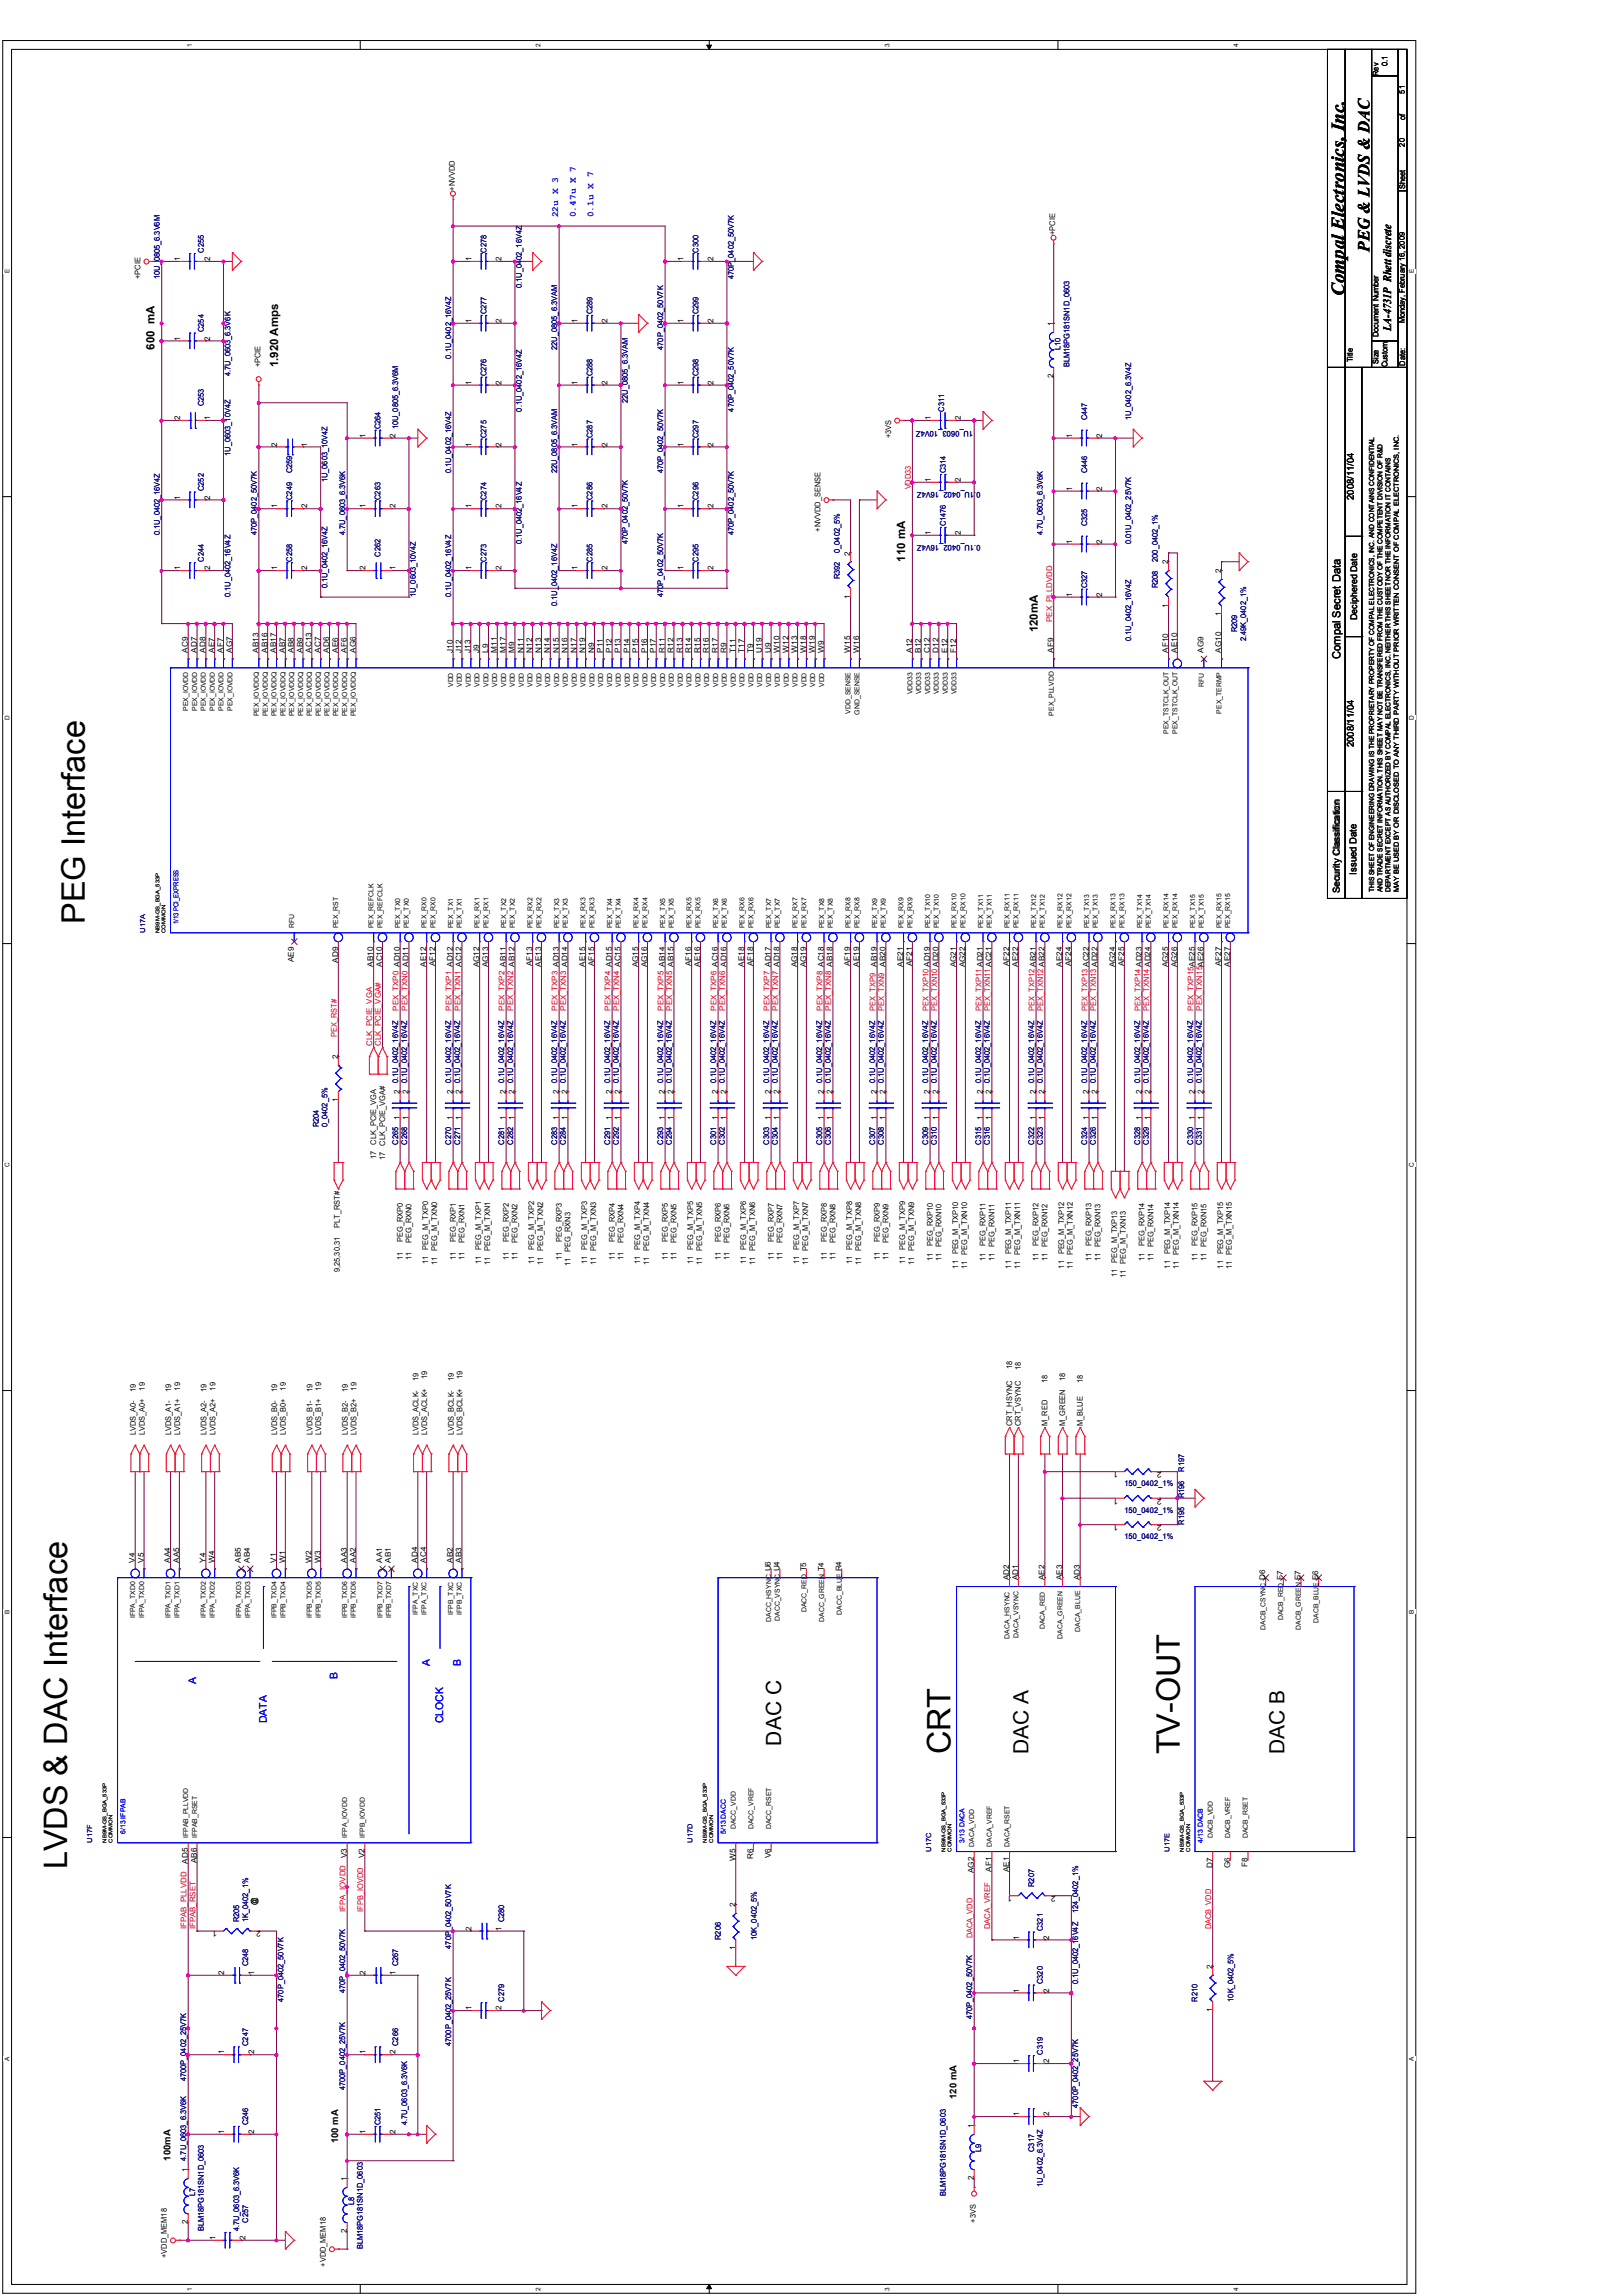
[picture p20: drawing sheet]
<svg xmlns="http://www.w3.org/2000/svg" width="210mm" height="297mm" viewBox="0 0 210 297" stroke-linecap="round" stroke-linejoin="round" font-family="sans-serif">
<defs><g id="words">
<g font-size="4.2">
<text x="11" y="119.5" transform="rotate(-90 11 119.5)">PEG Interface</text>
<text x="123" y="227" transform="rotate(-90 123 227)">CRT</text>
<text x="152.7" y="227" transform="rotate(-90 152.7 227)">TV-OUT</text>
<text x="8.7" y="241.8" transform="rotate(-90 8.7 241.8)">LVDS &amp; DAC Interface</text>
</g>
<g font-size="2.7">
<text x="101.1" y="225.8" transform="rotate(-90 101.1 225.8)">DAC C</text>
<text x="133.1" y="227" transform="rotate(-90 133.1 227)">DAC A</text>
<text x="166.2" y="227" transform="rotate(-90 166.2 227)">DAC B</text>
</g>
<text font-size="2.4" x="173.9" y="38.3" transform="rotate(-90 173.9 38.3)">Compal Electronics, Inc.</text>
<text font-size="2.2" x="177.2" y="32.5" transform="rotate(-90 177.2 32.5)">PEG &amp; LVDS &amp; DAC</text>
<g font-size="1.5">
<text x="20" y="45.2" transform="rotate(-90 20 45.2)">600 mA</text>
<text x="36" y="47.5" transform="rotate(-90 36 47.5)">1.920 Amps</text>
<text x="180" y="42.8" transform="rotate(-90 180 42.8)">LA-4731P Rhett discrete</text>
<text x="117.1" y="72.7" transform="rotate(-90 117.1 72.7)">110 mA</text>
<text x="134.3" y="81.8" transform="rotate(-90 134.3 81.8)">120mA</text>
</g>
<text font-size="1.4" x="173.5" y="85.2" transform="rotate(-90 173.5 85.2)">Compal Secret Data</text>
<g font-size="1.4" fill="#00f">
<text x="55.6" y="215.5" transform="rotate(-90 55.6 215.5)">A</text>
<text x="59.7" y="215.5" transform="rotate(-90 59.7 215.5)">B</text>
<text x="25.4" y="217.8" transform="rotate(-90 25.4 217.8)">A</text>
<text x="43.7" y="217.2" transform="rotate(-90 43.7 217.2)">B</text>
<text x="34.5" y="222.9" transform="rotate(-90 34.5 222.9)">DATA</text>
<text x="57.4" y="222.9" transform="rotate(-90 57.4 222.9)">CLOCK</text>
</g>
<g font-size="1.2" fill="#00f">
<text x="72.2" y="28.1" transform="rotate(-90 72.2 28.1)">22u X 3</text>
<text x="74.5" y="28.1" transform="rotate(-90 74.5 28.1)">0.47u X 7</text>
<text x="76.8" y="28.1" transform="rotate(-90 76.8 28.1)">0.1u X 7</text>
</g>
<g font-size="1.2">
<text x="175.2" y="64.7" transform="rotate(-90 175.2 64.7)">2008/11/04</text>
<text x="175.6" y="80.2" transform="rotate(-90 175.6 80.2)">Deciphered Date</text>
<text x="175.2" y="96.7" transform="rotate(-90 175.2 96.7)">2008/11/04</text>
<text x="175.6" y="113.1" transform="rotate(-90 175.6 113.1)">Issued Date</text>
<text x="173.4" y="115.5" transform="rotate(-90 173.4 115.5)">Security Classification</text>
<text x="123.8" y="271.5" transform="rotate(-90 123.8 271.5)">120 mA</text>
<text x="22.1" y="279.5" transform="rotate(-90 22.1 279.5)">100mA</text>
<text x="43.8" y="277.3" transform="rotate(-90 43.8 277.3)">100 mA</text>
</g>
<g font-size="1">
<text x="178.4" y="9.8" transform="rotate(-90 178.4 9.8)">Rev</text>
<text x="179.5" y="8.5" transform="rotate(-90 179.5 8.5)">0.1</text>
<text x="181.8" y="12.1" transform="rotate(-90 181.8 12.1)">51</text>
<text x="181.8" y="15.5" transform="rotate(-90 181.8 15.5)">of</text>
<text x="181.8" y="19" transform="rotate(-90 181.8 19)">20</text>
<text x="58.9" y="24.7" transform="rotate(-90 58.9 24.7)">+NVVDD</text>
<text x="181.8" y="24.5" transform="rotate(-90 181.8 24.5)">Sheet</text>
<text x="23.3" y="33.8" transform="rotate(-90 23.3 33.8)">1</text>
<text x="27.2" y="33.8" transform="rotate(-90 27.2 33.8)">2</text>
<text x="61" y="33.8" transform="rotate(-90 61 33.8)">1</text>
<text x="64.9" y="33.8" transform="rotate(-90 64.9 33.8)">2</text>
<text x="88.4" y="33.8" transform="rotate(-90 88.4 33.8)">1</text>
<text x="92.3" y="33.8" transform="rotate(-90 92.3 33.8)">2</text>
<text x="136.6" y="30.4" transform="rotate(-90 136.6 30.4)">+PCIE</text>
<text x="18.2" y="36.1" transform="rotate(-90 18.2 36.1)">+PCIE</text>
<text x="61" y="41.8" transform="rotate(-90 61 41.8)">1</text>
<text x="64.9" y="41.8" transform="rotate(-90 64.9 41.8)">2</text>
<text x="74.7" y="41.8" transform="rotate(-90 74.7 41.8)">1</text>
<text x="78.6" y="41.8" transform="rotate(-90 78.6 41.8)">2</text>
<text x="88.4" y="41.8" transform="rotate(-90 88.4 41.8)">1</text>
<text x="92.3" y="41.8" transform="rotate(-90 92.3 41.8)">2</text>
<text x="181.8" y="41.8" transform="rotate(-90 181.8 41.8)">Monday, February 16, 2009</text>
<text x="23.3" y="44.1" transform="rotate(-90 23.3 44.1)">1</text>
<text x="27.2" y="44.1" transform="rotate(-90 27.2 44.1)">2</text>
<text x="33.7" y="47.5" transform="rotate(-90 33.7 47.5)">+PCIE</text>
<text x="136.3" y="42.2" transform="rotate(-90 136.3 42.2)">1</text>
<text x="175.1" y="46.9" transform="rotate(-90 175.1 46.9)">Title</text>
<text x="178.4" y="47.1" transform="rotate(-90 178.4 47.1)">Size</text>
<text x="178.4" y="43.6" transform="rotate(-90 178.4 43.6)">Document Number</text>
<text x="179.5" y="47.5" transform="rotate(-90 179.5 47.5)">Custom</text>
<text x="181.8" y="47.3" transform="rotate(-90 181.8 47.3)">Date:</text>
<text x="61" y="49.8" transform="rotate(-90 61 49.8)">1</text>
<text x="64.9" y="49.8" transform="rotate(-90 64.9 49.8)">2</text>
<text x="74.7" y="49.8" transform="rotate(-90 74.7 49.8)">1</text>
<text x="78.6" y="49.8" transform="rotate(-90 78.6 49.8)">2</text>
<text x="88.4" y="49.8" transform="rotate(-90 88.4 49.8)">1</text>
<text x="92.3" y="49.8" transform="rotate(-90 92.3 49.8)">2</text>
<text x="136.3" y="48.9" transform="rotate(-90 136.3 48.9)">2</text>
<text x="23.3" y="54.3" transform="rotate(-90 23.3 54.3)">2</text>
<text x="27.2" y="54.3" transform="rotate(-90 27.2 54.3)">1</text>
<text x="35.9" y="57.8" transform="rotate(-90 35.9 57.8)">2</text>
<text x="39.8" y="57.8" transform="rotate(-90 39.8 57.8)">1</text>
<text x="47.3" y="56.6" transform="rotate(-90 47.3 56.6)">1</text>
<text x="51.2" y="56.6" transform="rotate(-90 51.2 56.6)">2</text>
<text x="61" y="57.8" transform="rotate(-90 61 57.8)">1</text>
<text x="64.9" y="57.8" transform="rotate(-90 64.9 57.8)">2</text>
<text x="74.7" y="57.8" transform="rotate(-90 74.7 57.8)">1</text>
<text x="78.6" y="57.8" transform="rotate(-90 78.6 57.8)">2</text>
<text x="88.4" y="57.8" transform="rotate(-90 88.4 57.8)">1</text>
<text x="92.3" y="57.8" transform="rotate(-90 92.3 57.8)">2</text>
<text x="115.3" y="56.7" transform="rotate(-90 115.3 56.7)">+3VS</text>
<text x="120.4" y="54.3" transform="rotate(-90 120.4 54.3)">1</text>
<text x="124.3" y="54.3" transform="rotate(-90 124.3 54.3)">2</text>
<text x="138.7" y="56.6" transform="rotate(-90 138.7 56.6)">1</text>
<text x="142.6" y="56.6" transform="rotate(-90 142.6 56.6)">2</text>
<text x="23.3" y="64.6" transform="rotate(-90 23.3 64.6)">1</text>
<text x="27.2" y="64.6" transform="rotate(-90 27.2 64.6)">2</text>
<text x="35.9" y="65.8" transform="rotate(-90 35.9 65.8)">1</text>
<text x="39.8" y="65.8" transform="rotate(-90 39.8 65.8)">2</text>
<text x="47.3" y="65.8" transform="rotate(-90 47.3 65.8)">1</text>
<text x="51.2" y="65.8" transform="rotate(-90 51.2 65.8)">2</text>
<text x="61" y="65.8" transform="rotate(-90 61 65.8)">1</text>
<text x="64.9" y="65.8" transform="rotate(-90 64.9 65.8)">2</text>
<text x="74.7" y="65.8" transform="rotate(-90 74.7 65.8)">1</text>
<text x="78.6" y="65.8" transform="rotate(-90 78.6 65.8)">2</text>
<text x="88.4" y="65.8" transform="rotate(-90 88.4 65.8)">1</text>
<text x="92.3" y="65.8" transform="rotate(-90 92.3 65.8)">2</text>
<text x="120.4" y="62.3" transform="rotate(-90 120.4 62.3)">1</text>
<text x="124.3" y="62.3" transform="rotate(-90 124.3 62.3)">2</text>
<text x="138.7" y="63.5" transform="rotate(-90 138.7 63.5)">1</text>
<text x="142.6" y="63.5" transform="rotate(-90 142.6 63.5)">2</text>
<text x="106.2" y="68.8" transform="rotate(-90 106.2 68.8)">+NVVDD_SENSE</text>
<text x="110" y="71.9" transform="rotate(-90 110 71.9)">2</text>
<text x="120.4" y="69.2" transform="rotate(-90 120.4 69.2)">1</text>
<text x="124.3" y="69.2" transform="rotate(-90 124.3 69.2)">2</text>
<text x="138.7" y="70.3" transform="rotate(-90 138.7 70.3)">1</text>
<text x="142.6" y="70.3" transform="rotate(-90 142.6 70.3)">2</text>
<text x="23.3" y="73.8" transform="rotate(-90 23.3 73.8)">1</text>
<text x="27.2" y="73.8" transform="rotate(-90 27.2 73.8)">2</text>
<text x="35.9" y="73.8" transform="rotate(-90 35.9 73.8)">1</text>
<text x="39.8" y="73.8" transform="rotate(-90 39.8 73.8)">2</text>
<text x="47.3" y="73.8" transform="rotate(-90 47.3 73.8)">2</text>
<text x="51.2" y="73.8" transform="rotate(-90 51.2 73.8)">1</text>
<text x="61" y="73.8" transform="rotate(-90 61 73.8)">1</text>
<text x="64.9" y="73.8" transform="rotate(-90 64.9 73.8)">2</text>
<text x="74.7" y="73.8" transform="rotate(-90 74.7 73.8)">1</text>
<text x="78.6" y="73.8" transform="rotate(-90 78.6 73.8)">2</text>
<text x="88.4" y="73.8" transform="rotate(-90 88.4 73.8)">1</text>
<text x="92.3" y="73.8" transform="rotate(-90 92.3 73.8)">2</text>
<text x="110" y="77.5" transform="rotate(-90 110 77.5)">1</text>
<text x="138.7" y="77.2" transform="rotate(-90 138.7 77.2)">1</text>
<text x="142.6" y="77.2" transform="rotate(-90 142.6 77.2)">2</text>
<text x="151.2" y="73" transform="rotate(-90 151.2 73)">2</text>
<text x="158" y="74.2" transform="rotate(-90 158 74.2)">2</text>
<text x="151.2" y="78.6" transform="rotate(-90 151.2 78.6)">1</text>
<text x="158" y="79.7" transform="rotate(-90 158 79.7)">1</text>
<text x="24.3" y="84.4" transform="rotate(-90 24.3 84.4)">AC9</text>
<text x="25.5" y="84.4" transform="rotate(-90 25.5 84.4)">AD7</text>
<text x="26.6" y="84.4" transform="rotate(-90 26.6 84.4)">AD8</text>
<text x="27.7" y="84.4" transform="rotate(-90 27.7 84.4)">AE7</text>
<text x="28.9" y="84.4" transform="rotate(-90 28.9 84.4)">AF7</text>
<text x="30" y="84.4" transform="rotate(-90 30 84.4)">AG7</text>
<text x="33.5" y="84.4" transform="rotate(-90 33.5 84.4)">AB13</text>
<text x="34.6" y="84.4" transform="rotate(-90 34.6 84.4)">AB16</text>
<text x="35.7" y="84.4" transform="rotate(-90 35.7 84.4)">AB17</text>
<text x="36.9" y="84.4" transform="rotate(-90 36.9 84.4)">AB7</text>
<text x="38" y="84.4" transform="rotate(-90 38 84.4)">AB8</text>
<text x="39.2" y="84.4" transform="rotate(-90 39.2 84.4)">AB9</text>
<text x="40.3" y="84.4" transform="rotate(-90 40.3 84.4)">AC13</text>
<text x="41.5" y="84.4" transform="rotate(-90 41.5 84.4)">AC7</text>
<text x="42.6" y="84.4" transform="rotate(-90 42.6 84.4)">AD6</text>
<text x="43.7" y="84.4" transform="rotate(-90 43.7 84.4)">AE6</text>
<text x="44.9" y="84.4" transform="rotate(-90 44.9 84.4)">AF6</text>
<text x="46" y="84.4" transform="rotate(-90 46 84.4)">AG6</text>
<text x="58.6" y="84.4" transform="rotate(-90 58.6 84.4)">J10</text>
<text x="59.7" y="84.4" transform="rotate(-90 59.7 84.4)">J12</text>
<text x="60.9" y="84.4" transform="rotate(-90 60.9 84.4)">J13</text>
<text x="62" y="84.4" transform="rotate(-90 62 84.4)">J9</text>
<text x="63.2" y="84.4" transform="rotate(-90 63.2 84.4)">L9</text>
<text x="64.3" y="84.4" transform="rotate(-90 64.3 84.4)">M11</text>
<text x="65.5" y="84.4" transform="rotate(-90 65.5 84.4)">M17</text>
<text x="66.6" y="84.4" transform="rotate(-90 66.6 84.4)">M9</text>
<text x="67.7" y="84.4" transform="rotate(-90 67.7 84.4)">N11</text>
<text x="68.9" y="84.4" transform="rotate(-90 68.9 84.4)">N12</text>
<text x="70" y="84.4" transform="rotate(-90 70 84.4)">N13</text>
<text x="71.2" y="84.4" transform="rotate(-90 71.2 84.4)">N14</text>
<text x="72.3" y="84.4" transform="rotate(-90 72.3 84.4)">N15</text>
<text x="73.5" y="84.4" transform="rotate(-90 73.5 84.4)">N16</text>
<text x="74.6" y="84.4" transform="rotate(-90 74.6 84.4)">N17</text>
<text x="75.7" y="84.4" transform="rotate(-90 75.7 84.4)">N19</text>
<text x="76.9" y="84.4" transform="rotate(-90 76.9 84.4)">N9</text>
<text x="78" y="84.4" transform="rotate(-90 78 84.4)">P11</text>
<text x="79.2" y="84.4" transform="rotate(-90 79.2 84.4)">P12</text>
<text x="80.3" y="84.4" transform="rotate(-90 80.3 84.4)">P13</text>
<text x="81.5" y="84.4" transform="rotate(-90 81.5 84.4)">P14</text>
<text x="82.6" y="84.4" transform="rotate(-90 82.6 84.4)">P15</text>
<text x="83.7" y="84.4" transform="rotate(-90 83.7 84.4)">P16</text>
<text x="84.9" y="84.4" transform="rotate(-90 84.9 84.4)">P17</text>
<text x="86" y="84.4" transform="rotate(-90 86 84.4)">R11</text>
<text x="87.2" y="84.4" transform="rotate(-90 87.2 84.4)">R12</text>
<text x="88.3" y="84.4" transform="rotate(-90 88.3 84.4)">R13</text>
<text x="89.5" y="84.4" transform="rotate(-90 89.5 84.4)">R14</text>
<text x="90.6" y="84.4" transform="rotate(-90 90.6 84.4)">R15</text>
<text x="91.7" y="84.4" transform="rotate(-90 91.7 84.4)">R16</text>
<text x="92.9" y="84.4" transform="rotate(-90 92.9 84.4)">R17</text>
<text x="94" y="84.4" transform="rotate(-90 94 84.4)">R9</text>
<text x="95.2" y="84.4" transform="rotate(-90 95.2 84.4)">T11</text>
<text x="96.3" y="84.4" transform="rotate(-90 96.3 84.4)">T17</text>
<text x="97.5" y="84.4" transform="rotate(-90 97.5 84.4)">T9</text>
<text x="98.6" y="84.4" transform="rotate(-90 98.6 84.4)">U19</text>
<text x="99.7" y="84.4" transform="rotate(-90 99.7 84.4)">U9</text>
<text x="100.9" y="84.4" transform="rotate(-90 100.9 84.4)">W10</text>
<text x="102" y="84.4" transform="rotate(-90 102 84.4)">W12</text>
<text x="103.2" y="84.4" transform="rotate(-90 103.2 84.4)">W13</text>
<text x="104.3" y="84.4" transform="rotate(-90 104.3 84.4)">W18</text>
<text x="105.5" y="84.4" transform="rotate(-90 105.5 84.4)">W19</text>
<text x="106.6" y="84.4" transform="rotate(-90 106.6 84.4)">W9</text>
<text x="110" y="84.4" transform="rotate(-90 110 84.4)">W15</text>
<text x="111.2" y="84.4" transform="rotate(-90 111.2 84.4)">W16</text>
<text x="118" y="84.4" transform="rotate(-90 118 84.4)">A12</text>
<text x="119.2" y="84.4" transform="rotate(-90 119.2 84.4)">B12</text>
<text x="120.3" y="84.4" transform="rotate(-90 120.3 84.4)">C12</text>
<text x="121.5" y="84.4" transform="rotate(-90 121.5 84.4)">D12</text>
<text x="122.6" y="84.4" transform="rotate(-90 122.6 84.4)">E12</text>
<text x="123.7" y="84.4" transform="rotate(-90 123.7 84.4)">F12</text>
<text x="136.3" y="84.4" transform="rotate(-90 136.3 84.4)">AF9</text>
<text x="151.2" y="84.4" transform="rotate(-90 151.2 84.4)">AF10</text>
<text x="152.3" y="84.4" transform="rotate(-90 152.3 84.4)">AE10</text>
<text x="155.7" y="84.4" transform="rotate(-90 155.7 84.4)">AG9</text>
<text x="158" y="84.4" transform="rotate(-90 158 84.4)">AG10</text>
<text x="38" y="124.5" transform="rotate(-90 38 124.5)">AE9</text>
<text x="43.7" y="124.5" transform="rotate(-90 43.7 124.5)">AD9</text>
<text x="48.3" y="125" transform="rotate(-90 48.3 125)">AB10</text>
<text x="49.5" y="125.1" transform="rotate(-90 49.5 125.1)">AC10</text>
<text x="55.2" y="125" transform="rotate(-90 55.2 125)">AE12</text>
<text x="56.3" y="125" transform="rotate(-90 56.3 125)">AF12</text>
<text x="62" y="125.2" transform="rotate(-90 62 125.2)">AG12</text>
<text x="63.2" y="125.2" transform="rotate(-90 63.2 125.2)">AG13</text>
<text x="68.9" y="125" transform="rotate(-90 68.9 125)">AF13</text>
<text x="70" y="125" transform="rotate(-90 70 125)">AE13</text>
<text x="75.7" y="125" transform="rotate(-90 75.7 125)">AE15</text>
<text x="76.9" y="125" transform="rotate(-90 76.9 125)">AF15</text>
<text x="82.6" y="125.2" transform="rotate(-90 82.6 125.2)">AG15</text>
<text x="83.7" y="125.2" transform="rotate(-90 83.7 125.2)">AG16</text>
<text x="89.5" y="125" transform="rotate(-90 89.5 125)">AF16</text>
<text x="90.6" y="125" transform="rotate(-90 90.6 125)">AE16</text>
<text x="96.3" y="125" transform="rotate(-90 96.3 125)">AE18</text>
<text x="97.5" y="125" transform="rotate(-90 97.5 125)">AF18</text>
<text x="103.2" y="125.2" transform="rotate(-90 103.2 125.2)">AG18</text>
<text x="104.3" y="125.2" transform="rotate(-90 104.3 125.2)">AG19</text>
<text x="110" y="125" transform="rotate(-90 110 125)">AF19</text>
<text x="111.2" y="125" transform="rotate(-90 111.2 125)">AE19</text>
<text x="113.5" y="125" transform="rotate(-90 113.5 125)">AB19</text>
<text x="114.6" y="125" transform="rotate(-90 114.6 125)">AB20</text>
<text x="116.9" y="125" transform="rotate(-90 116.9 125)">AE21</text>
<text x="118" y="125" transform="rotate(-90 118 125)">AF21</text>
<text x="123.7" y="125.2" transform="rotate(-90 123.7 125.2)">AG21</text>
<text x="124.9" y="125.2" transform="rotate(-90 124.9 125.2)">AG22</text>
<text x="130.6" y="125" transform="rotate(-90 130.6 125)">AF22</text>
<text x="131.7" y="125" transform="rotate(-90 131.7 125)">AE22</text>
<text x="137.5" y="125" transform="rotate(-90 137.5 125)">AE24</text>
<text x="138.6" y="125" transform="rotate(-90 138.6 125)">AF24</text>
<text x="144.3" y="125.2" transform="rotate(-90 144.3 125.2)">AG24</text>
<text x="145.5" y="125" transform="rotate(-90 145.5 125)">AF25</text>
<text x="151.2" y="125.2" transform="rotate(-90 151.2 125.2)">AG25</text>
<text x="152.3" y="125.2" transform="rotate(-90 152.3 125.2)">AG26</text>
<text x="158" y="125" transform="rotate(-90 158 125)">AF27</text>
<text x="159.2" y="125" transform="rotate(-90 159.2 125)">AE27</text>
<text x="43.7" y="137" transform="rotate(-90 43.7 137)">2</text>
<text x="43.7" y="142.6" transform="rotate(-90 43.7 142.6)">1</text>
<text x="51.7" y="141.6" transform="rotate(-90 51.7 141.6)">2</text>
<text x="52.9" y="141.6" transform="rotate(-90 52.9 141.6)">2</text>
<text x="58.6" y="141.6" transform="rotate(-90 58.6 141.6)">2</text>
<text x="59.7" y="141.6" transform="rotate(-90 59.7 141.6)">2</text>
<text x="65.5" y="141.6" transform="rotate(-90 65.5 141.6)">2</text>
<text x="66.6" y="141.6" transform="rotate(-90 66.6 141.6)">2</text>
<text x="72.3" y="141.6" transform="rotate(-90 72.3 141.6)">2</text>
<text x="73.5" y="141.6" transform="rotate(-90 73.5 141.6)">2</text>
<text x="79.2" y="141.6" transform="rotate(-90 79.2 141.6)">2</text>
<text x="80.3" y="141.6" transform="rotate(-90 80.3 141.6)">2</text>
<text x="86" y="141.6" transform="rotate(-90 86 141.6)">2</text>
<text x="87.2" y="141.6" transform="rotate(-90 87.2 141.6)">2</text>
<text x="92.9" y="141.6" transform="rotate(-90 92.9 141.6)">2</text>
<text x="94" y="141.6" transform="rotate(-90 94 141.6)">2</text>
<text x="99.7" y="141.6" transform="rotate(-90 99.7 141.6)">2</text>
<text x="100.9" y="141.6" transform="rotate(-90 100.9 141.6)">2</text>
<text x="106.6" y="141.6" transform="rotate(-90 106.6 141.6)">2</text>
<text x="107.7" y="141.6" transform="rotate(-90 107.7 141.6)">2</text>
<text x="113.5" y="141.6" transform="rotate(-90 113.5 141.6)">2</text>
<text x="114.6" y="141.6" transform="rotate(-90 114.6 141.6)">2</text>
<text x="120.3" y="141.6" transform="rotate(-90 120.3 141.6)">2</text>
<text x="121.5" y="141.6" transform="rotate(-90 121.5 141.6)">2</text>
<text x="127.2" y="141.6" transform="rotate(-90 127.2 141.6)">2</text>
<text x="128.3" y="141.6" transform="rotate(-90 128.3 141.6)">2</text>
<text x="134" y="141.6" transform="rotate(-90 134 141.6)">2</text>
<text x="135.2" y="141.6" transform="rotate(-90 135.2 141.6)">2</text>
<text x="140.9" y="141.6" transform="rotate(-90 140.9 141.6)">2</text>
<text x="142" y="141.6" transform="rotate(-90 142 141.6)">2</text>
<text x="147.7" y="141.6" transform="rotate(-90 147.7 141.6)">2</text>
<text x="148.9" y="141.6" transform="rotate(-90 148.9 141.6)">2</text>
<text x="154.6" y="141.6" transform="rotate(-90 154.6 141.6)">2</text>
<text x="155.7" y="141.6" transform="rotate(-90 155.7 141.6)">2</text>
<text x="48.7" y="149.9" transform="rotate(-90 48.7 149.9)">17</text>
<text x="48.7" y="148.1" transform="rotate(-90 48.7 148.1)">CLK_PCIE_VGA</text>
<text x="49.8" y="148.2" transform="rotate(-90 49.8 148.2)">CLK_PCIE_VGA#</text>
<text x="51.7" y="144.9" transform="rotate(-90 51.7 144.9)">1</text>
<text x="52.9" y="144.9" transform="rotate(-90 52.9 144.9)">1</text>
<text x="58.6" y="144.9" transform="rotate(-90 58.6 144.9)">1</text>
<text x="59.7" y="144.9" transform="rotate(-90 59.7 144.9)">1</text>
<text x="65.5" y="144.9" transform="rotate(-90 65.5 144.9)">1</text>
<text x="66.6" y="144.9" transform="rotate(-90 66.6 144.9)">1</text>
<text x="72.3" y="144.9" transform="rotate(-90 72.3 144.9)">1</text>
<text x="73.5" y="144.9" transform="rotate(-90 73.5 144.9)">1</text>
<text x="79.2" y="144.9" transform="rotate(-90 79.2 144.9)">1</text>
<text x="80.3" y="144.9" transform="rotate(-90 80.3 144.9)">1</text>
<text x="86" y="144.9" transform="rotate(-90 86 144.9)">1</text>
<text x="87.2" y="144.9" transform="rotate(-90 87.2 144.9)">1</text>
<text x="92.9" y="144.9" transform="rotate(-90 92.9 144.9)">1</text>
<text x="94" y="144.9" transform="rotate(-90 94 144.9)">1</text>
<text x="99.7" y="144.9" transform="rotate(-90 99.7 144.9)">1</text>
<text x="100.9" y="144.9" transform="rotate(-90 100.9 144.9)">1</text>
<text x="106.6" y="144.9" transform="rotate(-90 106.6 144.9)">1</text>
<text x="107.7" y="144.9" transform="rotate(-90 107.7 144.9)">1</text>
<text x="113.5" y="144.9" transform="rotate(-90 113.5 144.9)">1</text>
<text x="114.6" y="144.9" transform="rotate(-90 114.6 144.9)">1</text>
<text x="120.3" y="144.9" transform="rotate(-90 120.3 144.9)">1</text>
<text x="121.5" y="144.9" transform="rotate(-90 121.5 144.9)">1</text>
<text x="127.2" y="144.9" transform="rotate(-90 127.2 144.9)">1</text>
<text x="128.3" y="144.9" transform="rotate(-90 128.3 144.9)">1</text>
<text x="134" y="144.9" transform="rotate(-90 134 144.9)">1</text>
<text x="135.2" y="144.9" transform="rotate(-90 135.2 144.9)">1</text>
<text x="140.9" y="144.9" transform="rotate(-90 140.9 144.9)">1</text>
<text x="142" y="144.9" transform="rotate(-90 142 144.9)">1</text>
<text x="147.7" y="144.9" transform="rotate(-90 147.7 144.9)">1</text>
<text x="148.9" y="144.9" transform="rotate(-90 148.9 144.9)">1</text>
<text x="154.6" y="144.9" transform="rotate(-90 154.6 144.9)">1</text>
<text x="155.7" y="144.9" transform="rotate(-90 155.7 144.9)">1</text>
<text x="49.8" y="150.1" transform="rotate(-90 49.8 150.1)">17</text>
<text x="44" y="158.9" transform="rotate(-90 44 158.9)">PLT_RST#</text>
<text x="52.1" y="160.7" transform="rotate(-90 52.1 160.7)">PEG_RXP0</text>
<text x="53.3" y="160.8" transform="rotate(-90 53.3 160.8)">PEG_RXN0</text>
<text x="55.4" y="161.7" transform="rotate(-90 55.4 161.7)">PEG_M_TXP0</text>
<text x="56.6" y="161.8" transform="rotate(-90 56.6 161.8)">PEG_M_TXN0</text>
<text x="59" y="160.7" transform="rotate(-90 59 160.7)">PEG_RXP1</text>
<text x="60.1" y="160.8" transform="rotate(-90 60.1 160.8)">PEG_RXN1</text>
<text x="62.3" y="161.7" transform="rotate(-90 62.3 161.7)">PEG_M_TXP1</text>
<text x="63.4" y="161.8" transform="rotate(-90 63.4 161.8)">PEG_M_TXN1</text>
<text x="65.8" y="160.7" transform="rotate(-90 65.8 160.7)">PEG_RXP2</text>
<text x="67" y="160.8" transform="rotate(-90 67 160.8)">PEG_RXN2</text>
<text x="69.1" y="161.7" transform="rotate(-90 69.1 161.7)">PEG_M_TXP2</text>
<text x="70.3" y="161.8" transform="rotate(-90 70.3 161.8)">PEG_M_TXN2</text>
<text x="72.7" y="160.7" transform="rotate(-90 72.7 160.7)">PEG_RXP3</text>
<text x="73.8" y="162" transform="rotate(-90 73.8 162)">PEG_RXN3</text>
<text x="76" y="161.7" transform="rotate(-90 76 161.7)">PEG_M_TXP3</text>
<text x="77.1" y="161.8" transform="rotate(-90 77.1 161.8)">PEG_M_TXN3</text>
<text x="79.6" y="160.7" transform="rotate(-90 79.6 160.7)">PEG_RXP4</text>
<text x="80.7" y="160.8" transform="rotate(-90 80.7 160.8)">PEG_RXN4</text>
<text x="82.9" y="161.7" transform="rotate(-90 82.9 161.7)">PEG_M_TXP4</text>
<text x="84" y="161.8" transform="rotate(-90 84 161.8)">PEG_M_TXN4</text>
<text x="86.4" y="160.7" transform="rotate(-90 86.4 160.7)">PEG_RXP5</text>
<text x="87.6" y="160.8" transform="rotate(-90 87.6 160.8)">PEG_RXN5</text>
<text x="89.7" y="161.7" transform="rotate(-90 89.7 161.7)">PEG_M_TXP5</text>
<text x="90.9" y="161.8" transform="rotate(-90 90.9 161.8)">PEG_M_TXN5</text>
<text x="93.3" y="160.7" transform="rotate(-90 93.3 160.7)">PEG_RXP6</text>
<text x="94.4" y="160.8" transform="rotate(-90 94.4 160.8)">PEG_RXN6</text>
<text x="96.6" y="161.7" transform="rotate(-90 96.6 161.7)">PEG_M_TXP6</text>
<text x="97.7" y="161.8" transform="rotate(-90 97.7 161.8)">PEG_M_TXN6</text>
<text x="100.1" y="160.7" transform="rotate(-90 100.1 160.7)">PEG_RXP7</text>
<text x="101.3" y="160.8" transform="rotate(-90 101.3 160.8)">PEG_RXN7</text>
<text x="103.4" y="161.7" transform="rotate(-90 103.4 161.7)">PEG_M_TXP7</text>
<text x="104.6" y="161.8" transform="rotate(-90 104.6 161.8)">PEG_M_TXN7</text>
<text x="107" y="160.7" transform="rotate(-90 107 160.7)">PEG_RXP8</text>
<text x="108.1" y="160.8" transform="rotate(-90 108.1 160.8)">PEG_RXN8</text>
<text x="110.3" y="161.7" transform="rotate(-90 110.3 161.7)">PEG_M_TXP8</text>
<text x="111.4" y="161.8" transform="rotate(-90 111.4 161.8)">PEG_M_TXN8</text>
<text x="113.8" y="160.7" transform="rotate(-90 113.8 160.7)">PEG_RXP9</text>
<text x="115" y="160.8" transform="rotate(-90 115 160.8)">PEG_RXN9</text>
<text x="117.1" y="161.7" transform="rotate(-90 117.1 161.7)">PEG_M_TXP9</text>
<text x="118.3" y="161.8" transform="rotate(-90 118.3 161.8)">PEG_M_TXN9</text>
<text x="120.7" y="161.2" transform="rotate(-90 120.7 161.2)">PEG_RXP10</text>
<text x="121.8" y="161.4" transform="rotate(-90 121.8 161.4)">PEG_RXN10</text>
<text x="127.6" y="161.2" transform="rotate(-90 127.6 161.2)">PEG_RXP11</text>
<text x="128.7" y="161.4" transform="rotate(-90 128.7 161.4)">PEG_RXN11</text>
<text x="134.4" y="161.2" transform="rotate(-90 134.4 161.2)">PEG_RXP12</text>
<text x="135.6" y="161.4" transform="rotate(-90 135.6 161.4)">PEG_RXN12</text>
<text x="141.3" y="161.2" transform="rotate(-90 141.3 161.2)">PEG_RXP13</text>
<text x="142.4" y="161.4" transform="rotate(-90 142.4 161.4)">PEG_RXN13</text>
<text x="148.1" y="161.2" transform="rotate(-90 148.1 161.2)">PEG_RXP14</text>
<text x="149.3" y="161.4" transform="rotate(-90 149.3 161.4)">PEG_RXN14</text>
<text x="155" y="161.2" transform="rotate(-90 155 161.2)">PEG_RXP15</text>
<text x="156.1" y="161.4" transform="rotate(-90 156.1 161.4)">PEG_RXN15</text>
<text x="44" y="164.6" transform="rotate(-90 44 164.6)">9,25,30,31</text>
<text x="52.1" y="163" transform="rotate(-90 52.1 163)">11</text>
<text x="53.3" y="163" transform="rotate(-90 53.3 163)">11</text>
<text x="55.4" y="163.5" transform="rotate(-90 55.4 163.5)">11</text>
<text x="56.6" y="163.6" transform="rotate(-90 56.6 163.6)">11</text>
<text x="59" y="163" transform="rotate(-90 59 163)">11</text>
<text x="60.1" y="163" transform="rotate(-90 60.1 163)">11</text>
<text x="62.3" y="163.5" transform="rotate(-90 62.3 163.5)">11</text>
<text x="63.4" y="163.6" transform="rotate(-90 63.4 163.6)">11</text>
<text x="65.8" y="163" transform="rotate(-90 65.8 163)">11</text>
<text x="67" y="163" transform="rotate(-90 67 163)">11</text>
<text x="69.1" y="163.5" transform="rotate(-90 69.1 163.5)">11</text>
<text x="70.3" y="163.6" transform="rotate(-90 70.3 163.6)">11</text>
<text x="72.7" y="163" transform="rotate(-90 72.7 163)">11</text>
<text x="73.8" y="163.8" transform="rotate(-90 73.8 163.8)">11</text>
<text x="76" y="163.5" transform="rotate(-90 76 163.5)">11</text>
<text x="77.1" y="163.6" transform="rotate(-90 77.1 163.6)">11</text>
<text x="79.6" y="163" transform="rotate(-90 79.6 163)">11</text>
<text x="80.7" y="163" transform="rotate(-90 80.7 163)">11</text>
<text x="82.9" y="163.5" transform="rotate(-90 82.9 163.5)">11</text>
<text x="84" y="163.6" transform="rotate(-90 84 163.6)">11</text>
<text x="86.4" y="163" transform="rotate(-90 86.4 163)">11</text>
<text x="87.6" y="163" transform="rotate(-90 87.6 163)">11</text>
<text x="89.7" y="163.5" transform="rotate(-90 89.7 163.5)">11</text>
<text x="90.9" y="163.6" transform="rotate(-90 90.9 163.6)">11</text>
<text x="93.3" y="163" transform="rotate(-90 93.3 163)">11</text>
<text x="94.4" y="163" transform="rotate(-90 94.4 163)">11</text>
<text x="96.6" y="163.5" transform="rotate(-90 96.6 163.5)">11</text>
<text x="97.7" y="163.6" transform="rotate(-90 97.7 163.6)">11</text>
<text x="100.1" y="163" transform="rotate(-90 100.1 163)">11</text>
<text x="101.3" y="163" transform="rotate(-90 101.3 163)">11</text>
<text x="103.4" y="163.5" transform="rotate(-90 103.4 163.5)">11</text>
<text x="104.6" y="163.6" transform="rotate(-90 104.6 163.6)">11</text>
<text x="107" y="163" transform="rotate(-90 107 163)">11</text>
<text x="108.1" y="163" transform="rotate(-90 108.1 163)">11</text>
<text x="110.3" y="163.5" transform="rotate(-90 110.3 163.5)">11</text>
<text x="111.4" y="163.6" transform="rotate(-90 111.4 163.6)">11</text>
<text x="113.8" y="163" transform="rotate(-90 113.8 163)">11</text>
<text x="115" y="163" transform="rotate(-90 115 163)">11</text>
<text x="117.1" y="163.5" transform="rotate(-90 117.1 163.5)">11</text>
<text x="118.3" y="163.6" transform="rotate(-90 118.3 163.6)">11</text>
<text x="120.7" y="163.1" transform="rotate(-90 120.7 163.1)">11</text>
<text x="121.8" y="163.2" transform="rotate(-90 121.8 163.2)">11</text>
<text x="124" y="164.1" transform="rotate(-90 124 164.1)">11</text>
<text x="124" y="162.3" transform="rotate(-90 124 162.3)">PEG_M_TXP10</text>
<text x="125.1" y="164.2" transform="rotate(-90 125.1 164.2)">11</text>
<text x="125.1" y="162.4" transform="rotate(-90 125.1 162.4)">PEG_M_TXN10</text>
<text x="127.6" y="163.1" transform="rotate(-90 127.6 163.1)">11</text>
<text x="128.7" y="163.2" transform="rotate(-90 128.7 163.2)">11</text>
<text x="130.9" y="164.1" transform="rotate(-90 130.9 164.1)">11</text>
<text x="130.9" y="162.3" transform="rotate(-90 130.9 162.3)">PEG_M_TXP11</text>
<text x="132" y="164.2" transform="rotate(-90 132 164.2)">11</text>
<text x="132" y="162.4" transform="rotate(-90 132 162.4)">PEG_M_TXN11</text>
<text x="134.4" y="163.1" transform="rotate(-90 134.4 163.1)">11</text>
<text x="135.6" y="163.2" transform="rotate(-90 135.6 163.2)">11</text>
<text x="137.7" y="164.1" transform="rotate(-90 137.7 164.1)">11</text>
<text x="137.7" y="162.3" transform="rotate(-90 137.7 162.3)">PEG_M_TXP12</text>
<text x="138.9" y="164.2" transform="rotate(-90 138.9 164.2)">11</text>
<text x="138.9" y="162.4" transform="rotate(-90 138.9 162.4)">PEG_M_TXN12</text>
<text x="141.3" y="163.1" transform="rotate(-90 141.3 163.1)">11</text>
<text x="142.4" y="163.2" transform="rotate(-90 142.4 163.2)">11</text>
<text x="144.6" y="165.3" transform="rotate(-90 144.6 165.3)">11</text>
<text x="144.6" y="163.4" transform="rotate(-90 144.6 163.4)">PEG_M_TXP13</text>
<text x="145.7" y="165.4" transform="rotate(-90 145.7 165.4)">11</text>
<text x="145.7" y="163.5" transform="rotate(-90 145.7 163.5)">PEG_M_TXN13</text>
<text x="148.1" y="163.1" transform="rotate(-90 148.1 163.1)">11</text>
<text x="149.3" y="163.2" transform="rotate(-90 149.3 163.2)">11</text>
<text x="151.4" y="164.1" transform="rotate(-90 151.4 164.1)">11</text>
<text x="151.4" y="162.3" transform="rotate(-90 151.4 162.3)">PEG_M_TXP14</text>
<text x="152.6" y="164.2" transform="rotate(-90 152.6 164.2)">11</text>
<text x="152.6" y="162.4" transform="rotate(-90 152.6 162.4)">PEG_M_TXN14</text>
<text x="155" y="163.1" transform="rotate(-90 155 163.1)">11</text>
<text x="156.1" y="163.2" transform="rotate(-90 156.1 163.2)">11</text>
<text x="158.3" y="164.1" transform="rotate(-90 158.3 164.1)">11</text>
<text x="158.3" y="162.3" transform="rotate(-90 158.3 162.3)">PEG_M_TXP15</text>
<text x="159.4" y="164.2" transform="rotate(-90 159.4 164.2)">11</text>
<text x="159.4" y="162.4" transform="rotate(-90 159.4 162.4)">PEG_M_TXN15</text>
<text x="18.7" y="179.9" transform="rotate(-90 18.7 179.9)">19</text>
<text x="23.3" y="179.9" transform="rotate(-90 23.3 179.9)">19</text>
<text x="27.9" y="179.9" transform="rotate(-90 27.9 179.9)">19</text>
<text x="37" y="179.9" transform="rotate(-90 37 179.9)">19</text>
<text x="41.6" y="179.9" transform="rotate(-90 41.6 179.9)">19</text>
<text x="46.2" y="179.9" transform="rotate(-90 46.2 179.9)">19</text>
<text x="54.2" y="178.6" transform="rotate(-90 54.2 178.6)">19</text>
<text x="55.3" y="178.4" transform="rotate(-90 55.3 178.4)">19</text>
<text x="58.7" y="178.6" transform="rotate(-90 58.7 178.6)">19</text>
<text x="59.9" y="178.4" transform="rotate(-90 59.9 178.4)">19</text>
<text x="131" y="177.1" transform="rotate(-90 131 177.1)">18</text>
<text x="132.1" y="177.2" transform="rotate(-90 132.1 177.2)">18</text>
<text x="135.6" y="179" transform="rotate(-90 135.6 179)">18</text>
<text x="137.8" y="178.6" transform="rotate(-90 137.8 178.6)">18</text>
<text x="140.1" y="179" transform="rotate(-90 140.1 179)">18</text>
<text x="17.6" y="185.7" transform="rotate(-90 17.6 185.7)">LVDS_A0-</text>
<text x="17.6" y="180.1" transform="rotate(-90 17.6 180.1)">19</text>
<text x="18.7" y="185.7" transform="rotate(-90 18.7 185.7)">LVDS_A0+</text>
<text x="22.2" y="185.7" transform="rotate(-90 22.2 185.7)">LVDS_A1-</text>
<text x="22.2" y="180.1" transform="rotate(-90 22.2 180.1)">19</text>
<text x="23.3" y="185.7" transform="rotate(-90 23.3 185.7)">LVDS_A1+</text>
<text x="26.7" y="185.7" transform="rotate(-90 26.7 185.7)">LVDS_A2-</text>
<text x="26.7" y="180.1" transform="rotate(-90 26.7 180.1)">19</text>
<text x="27.9" y="185.7" transform="rotate(-90 27.9 185.7)">LVDS_A2+</text>
<text x="35.9" y="185.7" transform="rotate(-90 35.9 185.7)">LVDS_B0-</text>
<text x="35.9" y="180.1" transform="rotate(-90 35.9 180.1)">19</text>
<text x="37" y="185.7" transform="rotate(-90 37 185.7)">LVDS_B0+</text>
<text x="40.4" y="185.7" transform="rotate(-90 40.4 185.7)">LVDS_B1-</text>
<text x="40.4" y="180.1" transform="rotate(-90 40.4 180.1)">19</text>
<text x="41.6" y="185.7" transform="rotate(-90 41.6 185.7)">LVDS_B1+</text>
<text x="45" y="185.7" transform="rotate(-90 45 185.7)">LVDS_B2-</text>
<text x="45" y="180.1" transform="rotate(-90 45 180.1)">19</text>
<text x="46.2" y="185.7" transform="rotate(-90 46.2 185.7)">LVDS_B2+</text>
<text x="54.2" y="185.7" transform="rotate(-90 54.2 185.7)">LVDS_ACLK-</text>
<text x="55.3" y="185.7" transform="rotate(-90 55.3 185.7)">LVDS_ACLK+</text>
<text x="58.7" y="185.7" transform="rotate(-90 58.7 185.7)">LVDS_BCLK-</text>
<text x="59.9" y="185.7" transform="rotate(-90 59.9 185.7)">LVDS_BCLK+</text>
<text x="131" y="184.5" transform="rotate(-90 131 184.5)">CRT_HSYNC</text>
<text x="132.1" y="184.5" transform="rotate(-90 132.1 184.5)">CRT_VSYNC</text>
<text x="135.6" y="184.5" transform="rotate(-90 135.6 184.5)">M_RED</text>
<text x="137.8" y="184.5" transform="rotate(-90 137.8 184.5)">M_GREEN</text>
<text x="140.1" y="184.5" transform="rotate(-90 140.1 184.5)">M_BLUE</text>
<text x="144.7" y="190.4" transform="rotate(-180 144.7 190.4)">1</text>
<text x="150.3" y="190.4" transform="rotate(-180 150.3 190.4)">2</text>
<text x="144.7" y="197.3" transform="rotate(-180 144.7 197.3)">1</text>
<text x="144.7" y="193.9" transform="rotate(-180 144.7 193.9)">1</text>
<text x="150.3" y="197.3" transform="rotate(-180 150.3 197.3)">2</text>
<text x="150.3" y="193.9" transform="rotate(-180 150.3 193.9)">2</text>
<text x="17.5" y="202.2" transform="rotate(-90 17.5 202.2)">V4</text>
<text x="18.6" y="202.2" transform="rotate(-90 18.6 202.2)">V5</text>
<text x="22" y="202.2" transform="rotate(-90 22 202.2)">AA4</text>
<text x="23.2" y="202.2" transform="rotate(-90 23.2 202.2)">AA5</text>
<text x="26.6" y="202.2" transform="rotate(-90 26.6 202.2)">Y4</text>
<text x="27.7" y="202.2" transform="rotate(-90 27.7 202.2)">W4</text>
<text x="31.2" y="202.2" transform="rotate(-90 31.2 202.2)">AB5</text>
<text x="32.3" y="202.2" transform="rotate(-90 32.3 202.2)">AB4</text>
<text x="35.7" y="202.2" transform="rotate(-90 35.7 202.2)">V1</text>
<text x="36.9" y="202.2" transform="rotate(-90 36.9 202.2)">W1</text>
<text x="40.3" y="202.2" transform="rotate(-90 40.3 202.2)">W2</text>
<text x="41.5" y="202.2" transform="rotate(-90 41.5 202.2)">W3</text>
<text x="44.9" y="202.2" transform="rotate(-90 44.9 202.2)">AA3</text>
<text x="46" y="202.2" transform="rotate(-90 46 202.2)">AA2</text>
<text x="49.5" y="202.2" transform="rotate(-90 49.5 202.2)">AA1</text>
<text x="50.6" y="202.2" transform="rotate(-90 50.6 202.2)">AB1</text>
<text x="54" y="202.2" transform="rotate(-90 54 202.2)">AD4</text>
<text x="55.2" y="202.2" transform="rotate(-90 55.2 202.2)">AC4</text>
<text x="58.6" y="202.2" transform="rotate(-90 58.6 202.2)">AB2</text>
<text x="59.7" y="202.2" transform="rotate(-90 59.7 202.2)">AB3</text>
<text x="99.7" y="203.3" transform="rotate(-90 99.7 203.3)">U6</text>
<text x="100.9" y="203.3" transform="rotate(-90 100.9 203.3)">U4</text>
<text x="104.3" y="203.3" transform="rotate(-90 104.3 203.3)">T5</text>
<text x="106.6" y="203.3" transform="rotate(-90 106.6 203.3)">T4</text>
<text x="108.9" y="203.3" transform="rotate(-90 108.9 203.3)">R4</text>
<text x="130.6" y="204.4" transform="rotate(-90 130.6 204.4)">AD2</text>
<text x="131.7" y="204.4" transform="rotate(-90 131.7 204.4)">AD1</text>
<text x="135.2" y="204.4" transform="rotate(-90 135.2 204.4)">AE2</text>
<text x="137.5" y="204.4" transform="rotate(-90 137.5 204.4)">AE3</text>
<text x="139.7" y="204.4" transform="rotate(-90 139.7 204.4)">AD3</text>
<text x="163.7" y="204.4" transform="rotate(-90 163.7 204.4)">D6</text>
<text x="166" y="204.4" transform="rotate(-90 166 204.4)">F7</text>
<text x="168.3" y="204.4" transform="rotate(-90 168.3 204.4)">E7</text>
<text x="170.6" y="204.4" transform="rotate(-90 170.6 204.4)">E6</text>
<text x="24.3" y="241.1" transform="rotate(-90 24.3 241.1)">AD5</text>
<text x="25.5" y="241.1" transform="rotate(-90 25.5 241.1)">AB6</text>
<text x="44.9" y="240.4" transform="rotate(-90 44.9 240.4)">V3</text>
<text x="47.2" y="240.4" transform="rotate(-90 47.2 240.4)">V2</text>
<text x="95.2" y="240.7" transform="rotate(-90 95.2 240.7)">W5</text>
<text x="97.5" y="240.5" transform="rotate(-90 97.5 240.5)">R6</text>
<text x="99.7" y="240.4" transform="rotate(-90 99.7 240.4)">V6</text>
<text x="126" y="242.3" transform="rotate(-90 126 242.3)">AG2</text>
<text x="128.3" y="242.2" transform="rotate(-90 128.3 242.2)">AF1</text>
<text x="130.6" y="242.2" transform="rotate(-90 130.6 242.2)">AE1</text>
<text x="131" y="245.3" transform="rotate(-180 131 245.3)">1</text>
<text x="136.6" y="245.3" transform="rotate(-180 136.6 245.3)">2</text>
<text x="156.9" y="241.6" transform="rotate(-90 156.9 241.6)">D7</text>
<text x="159.2" y="241.7" transform="rotate(-90 159.2 241.7)">G6</text>
<text x="161.5" y="241.5" transform="rotate(-90 161.5 241.5)">F8</text>
<text x="28.1" y="249.9" transform="rotate(-180 28.1 249.9)">1</text>
<text x="33.2" y="246.4" transform="rotate(-90 33.2 246.4)">@</text>
<text x="33.8" y="249.9" transform="rotate(-180 33.8 249.9)">2</text>
<text x="61" y="249.8" transform="rotate(-90 61 249.8)">2</text>
<text x="64.9" y="249.8" transform="rotate(-90 64.9 249.8)">1</text>
<text x="95.2" y="246.7" transform="rotate(-90 95.2 246.7)">2</text>
<text x="131.9" y="250.9" transform="rotate(-90 131.9 250.9)">1</text>
<text x="135.8" y="250.9" transform="rotate(-90 135.8 250.9)">2</text>
<text x="29" y="255.5" transform="rotate(-90 29 255.5)">2</text>
<text x="32.9" y="255.5" transform="rotate(-90 32.9 255.5)">1</text>
<text x="47.3" y="255.5" transform="rotate(-90 47.3 255.5)">2</text>
<text x="51.2" y="255.5" transform="rotate(-90 51.2 255.5)">1</text>
<text x="95.2" y="252.3" transform="rotate(-90 95.2 252.3)">1</text>
<text x="131.9" y="257.8" transform="rotate(-90 131.9 257.8)">1</text>
<text x="135.8" y="257.8" transform="rotate(-90 135.8 257.8)">2</text>
<text x="156.9" y="254.7" transform="rotate(-90 156.9 254.7)">2</text>
<text x="61" y="260.1" transform="rotate(-90 61 260.1)">1</text>
<text x="64.9" y="260.1" transform="rotate(-90 64.9 260.1)">2</text>
<text x="156.9" y="260.3" transform="rotate(-90 156.9 260.3)">1</text>
<text x="29" y="265.8" transform="rotate(-90 29 265.8)">1</text>
<text x="32.9" y="265.8" transform="rotate(-90 32.9 265.8)">2</text>
<text x="47.3" y="265.8" transform="rotate(-90 47.3 265.8)">1</text>
<text x="51.2" y="265.8" transform="rotate(-90 51.2 265.8)">2</text>
<text x="131.9" y="266.9" transform="rotate(-90 131.9 266.9)">1</text>
<text x="135.8" y="266.9" transform="rotate(-90 135.8 266.9)">2</text>
<text x="126" y="275.3" transform="rotate(-90 126 275.3)">1</text>
<text x="131.9" y="273.8" transform="rotate(-90 131.9 273.8)">1</text>
<text x="135.8" y="273.8" transform="rotate(-90 135.8 273.8)">2</text>
<text x="24.3" y="281" transform="rotate(-90 24.3 281)">1</text>
<text x="29" y="276.1" transform="rotate(-90 29 276.1)">1</text>
<text x="32.9" y="276.1" transform="rotate(-90 32.9 276.1)">2</text>
<text x="47.3" y="276.1" transform="rotate(-90 47.3 276.1)">1</text>
<text x="51.2" y="276.1" transform="rotate(-90 51.2 276.1)">2</text>
<text x="24.3" y="287.8" transform="rotate(-90 24.3 287.8)">2</text>
<text x="44.9" y="282.2" transform="rotate(-90 44.9 282.2)">1</text>
<text x="126" y="282" transform="rotate(-90 126 282)">2</text>
<text x="126.3" y="287.5" transform="rotate(-90 126.3 287.5)">+3VS</text>
<text x="21.6" y="292.1" transform="rotate(-90 21.6 292.1)">+VDD_MEM18</text>
<text x="27.9" y="289.8" transform="rotate(-90 27.9 289.8)">1</text>
<text x="31.8" y="289.8" transform="rotate(-90 31.8 289.8)">2</text>
<text x="42.2" y="293.3" transform="rotate(-90 42.2 293.3)">+VDD_MEM18</text>
<text x="44.9" y="288.9" transform="rotate(-90 44.9 288.9)">2</text>
</g>
<g font-size="1" fill="#000080">
<text x="26.4" y="32.7" transform="rotate(-90 26.4 32.7)">C255</text>
<text x="63" y="32.7" transform="rotate(-90 63 32.7)">C278</text>
<text x="90.4" y="32.7" transform="rotate(-90 90.4 32.7)">C300</text>
<text x="20.7" y="36.1" transform="rotate(-90 20.7 36.1)">10U_0805_6.3V6M</text>
<text x="63" y="40.7" transform="rotate(-90 63 40.7)">C277</text>
<text x="67.5" y="37.2" transform="rotate(-90 67.5 37.2)">0.1U_0402_16V4Z</text>
<text x="76.7" y="40.7" transform="rotate(-90 76.7 40.7)">C289</text>
<text x="90.4" y="40.7" transform="rotate(-90 90.4 40.7)">C299</text>
<text x="95" y="36.1" transform="rotate(-90 95 36.1)">470P_0402_50V7K</text>
<text x="26.4" y="43" transform="rotate(-90 26.4 43)">C254</text>
<text x="58.4" y="46.4" transform="rotate(-90 58.4 46.4)">0.1U_0402_16V4Z</text>
<text x="72.1" y="45.2" transform="rotate(-90 72.1 45.2)">22U_0805_6.3VAM</text>
<text x="85.8" y="45.2" transform="rotate(-90 85.8 45.2)">470P_0402_50V7K</text>
<text x="137.2" y="45.2" transform="rotate(-90 137.2 45.2)">L10</text>
<text x="138.4" y="47.5" transform="rotate(-90 138.4 47.5)">BLM18PG181SN1D_0603</text>
<text x="26.4" y="52.6" transform="rotate(-90 26.4 52.6)">C253</text>
<text x="29.8" y="48.7" transform="rotate(-90 29.8 48.7)">4.7U_0603_6.3V6K</text>
<text x="63" y="48.7" transform="rotate(-90 63 48.7)">C276</text>
<text x="67.5" y="53.2" transform="rotate(-90 67.5 53.2)">0.1U_0402_16V4Z</text>
<text x="76.7" y="48.7" transform="rotate(-90 76.7 48.7)">C288</text>
<text x="81.2" y="52.1" transform="rotate(-90 81.2 52.1)">22U_0805_6.3VAM</text>
<text x="90.4" y="48.7" transform="rotate(-90 90.4 48.7)">C298</text>
<text x="95" y="53.2" transform="rotate(-90 95 53.2)">470P_0402_50V7K</text>
<text x="122.2" y="53.2" transform="rotate(-90 122.2 53.2)">C311</text>
<text x="29.8" y="59" transform="rotate(-90 29.8 59)">1U_0603_10V4Z</text>
<text x="49.2" y="55.5" transform="rotate(-90 49.2 55.5)">C264</text>
<text x="51.5" y="55.5" transform="rotate(-90 51.5 55.5)">10U_0805_6.3V6M</text>
<text x="63" y="56.7" transform="rotate(-90 63 56.7)">C275</text>
<text x="76.7" y="56.7" transform="rotate(-90 76.7 56.7)">C287</text>
<text x="90.4" y="56.7" transform="rotate(-90 90.4 56.7)">C297</text>
<text x="125.9" y="55.7" transform="rotate(-180 125.9 55.7)">1U_0603_10V4Z</text>
<text x="140.7" y="54.4" transform="rotate(-90 140.7 54.4)">C447</text>
<text x="146.4" y="54.4" transform="rotate(-90 146.4 54.4)">1U_0402_6.3V4Z</text>
<text x="26.4" y="63.5" transform="rotate(-90 26.4 63.5)">C252</text>
<text x="37.8" y="64.7" transform="rotate(-90 37.8 64.7)">C249</text>
<text x="37.8" y="61.2" transform="rotate(-90 37.8 61.2)">C259</text>
<text x="42.4" y="62.4" transform="rotate(-90 42.4 62.4)">1U_0603_10V4Z</text>
<text x="49.2" y="64.7" transform="rotate(-90 49.2 64.7)">C263</text>
<text x="58.4" y="61.2" transform="rotate(-90 58.4 61.2)">0.1U_0402_16V4Z</text>
<text x="63" y="64.7" transform="rotate(-90 63 64.7)">C274</text>
<text x="72.1" y="61.2" transform="rotate(-90 72.1 61.2)">22U_0805_6.3VAM</text>
<text x="76.7" y="64.7" transform="rotate(-90 76.7 64.7)">C286</text>
<text x="85.8" y="61.2" transform="rotate(-90 85.8 61.2)">470P_0402_50V7K</text>
<text x="90.4" y="64.7" transform="rotate(-90 90.4 64.7)">C296</text>
<text x="122.4" y="61.2" transform="rotate(-90 122.4 61.2)">C314</text>
<text x="126.9" y="63.7" transform="rotate(-180 126.9 63.7)">0.1U_0402_16V4Z</text>
<text x="140.7" y="61.2" transform="rotate(-90 140.7 61.2)">C446</text>
<text x="20.7" y="69.2" transform="rotate(-90 20.7 69.2)">0.1U_0402_16V4Z</text>
<text x="33.2" y="69.2" transform="rotate(-90 33.2 69.2)">470P_0402_50V7K</text>
<text x="44.7" y="69.2" transform="rotate(-90 44.7 69.2)">4.7U_0603_6.3V6K</text>
<text x="49.2" y="72" transform="rotate(-90 49.2 72)">C262</text>
<text x="67.5" y="70.4" transform="rotate(-90 67.5 70.4)">0.1U_0402_16V4Z</text>
<text x="81.2" y="70.4" transform="rotate(-90 81.2 70.4)">470P_0402_50V7K</text>
<text x="95" y="69.2" transform="rotate(-90 95 69.2)">470P_0402_50V7K</text>
<text x="108.7" y="71.5" transform="rotate(-90 108.7 71.5)">0_0402_5%</text>
<text x="122.4" y="68.1" transform="rotate(-90 122.4 68.1)">C1476</text>
<text x="126.9" y="70.6" transform="rotate(-180 126.9 70.6)">0.1U_0402_16V4Z</text>
<text x="135" y="69.2" transform="rotate(-90 135 69.2)">4.7U_0603_6.3V6K</text>
<text x="140.7" y="68.1" transform="rotate(-90 140.7 68.1)">C325</text>
<text x="146.4" y="70.4" transform="rotate(-90 146.4 70.4)">0.01U_0402_25V7K</text>
<text x="26.4" y="72.7" transform="rotate(-90 26.4 72.7)">C244</text>
<text x="29.8" y="77.2" transform="rotate(-90 29.8 77.2)">0.1U_0402_16V4Z</text>
<text x="37.8" y="72.7" transform="rotate(-90 37.8 72.7)">C258</text>
<text x="42.4" y="76.1" transform="rotate(-90 42.4 76.1)">0.1U_0402_16V4Z</text>
<text x="53.8" y="77.2" transform="rotate(-90 53.8 77.2)">1U_0603_10V4Z</text>
<text x="58.4" y="77.2" transform="rotate(-90 58.4 77.2)">0.1U_0402_16V4Z</text>
<text x="63" y="72.7" transform="rotate(-90 63 72.7)">C273</text>
<text x="76.7" y="72.7" transform="rotate(-90 76.7 72.7)">C285</text>
<text x="85.8" y="77.2" transform="rotate(-90 85.8 77.2)">470P_0402_50V7K</text>
<text x="90.4" y="72.7" transform="rotate(-90 90.4 72.7)">C295</text>
<text x="108.7" y="75" transform="rotate(-90 108.7 75)">R392</text>
<text x="140.7" y="76.1" transform="rotate(-90 140.7 76.1)">C327</text>
<text x="149.8" y="76.1" transform="rotate(-90 149.8 76.1)">R208</text>
<text x="149.8" y="72.7" transform="rotate(-90 149.8 72.7)">200_0402_1%</text>
<text x="72.1" y="78.4" transform="rotate(-90 72.1 78.4)">0.1U_0402_16V4Z</text>
<text x="146.4" y="83" transform="rotate(-90 146.4 83)">0.1U_0402_16V4Z</text>
<text x="160.1" y="81.8" transform="rotate(-90 160.1 81.8)">R209</text>
<text x="161.2" y="83" transform="rotate(-90 161.2 83)">2.49K_0402_1%</text>
<text x="51.5" y="140.1" transform="rotate(-90 51.5 140.1)">0.1U_0402_16V4Z</text>
<text x="52.7" y="140.1" transform="rotate(-90 52.7 140.1)">0.1U_0402_16V4Z</text>
<text x="58.4" y="140.1" transform="rotate(-90 58.4 140.1)">0.1U_0402_16V4Z</text>
<text x="59.5" y="140.1" transform="rotate(-90 59.5 140.1)">0.1U_0402_16V4Z</text>
<text x="65.2" y="140.1" transform="rotate(-90 65.2 140.1)">0.1U_0402_16V4Z</text>
<text x="66.4" y="140.1" transform="rotate(-90 66.4 140.1)">0.1U_0402_16V4Z</text>
<text x="72.1" y="140.1" transform="rotate(-90 72.1 140.1)">0.1U_0402_16V4Z</text>
<text x="73.2" y="140.1" transform="rotate(-90 73.2 140.1)">0.1U_0402_16V4Z</text>
<text x="79" y="140.1" transform="rotate(-90 79 140.1)">0.1U_0402_16V4Z</text>
<text x="80.1" y="140.1" transform="rotate(-90 80.1 140.1)">0.1U_0402_16V4Z</text>
<text x="85.8" y="140.1" transform="rotate(-90 85.8 140.1)">0.1U_0402_16V4Z</text>
<text x="87" y="140.1" transform="rotate(-90 87 140.1)">0.1U_0402_16V4Z</text>
<text x="92.7" y="140.1" transform="rotate(-90 92.7 140.1)">0.1U_0402_16V4Z</text>
<text x="93.8" y="140.1" transform="rotate(-90 93.8 140.1)">0.1U_0402_16V4Z</text>
<text x="99.5" y="140.1" transform="rotate(-90 99.5 140.1)">0.1U_0402_16V4Z</text>
<text x="100.7" y="140.1" transform="rotate(-90 100.7 140.1)">0.1U_0402_16V4Z</text>
<text x="106.4" y="140.1" transform="rotate(-90 106.4 140.1)">0.1U_0402_16V4Z</text>
<text x="107.5" y="140.1" transform="rotate(-90 107.5 140.1)">0.1U_0402_16V4Z</text>
<text x="113.2" y="140.1" transform="rotate(-90 113.2 140.1)">0.1U_0402_16V4Z</text>
<text x="114.4" y="140.1" transform="rotate(-90 114.4 140.1)">0.1U_0402_16V4Z</text>
<text x="120.1" y="140.1" transform="rotate(-90 120.1 140.1)">0.1U_0402_16V4Z</text>
<text x="121.2" y="140.1" transform="rotate(-90 121.2 140.1)">0.1U_0402_16V4Z</text>
<text x="127" y="140.1" transform="rotate(-90 127 140.1)">0.1U_0402_16V4Z</text>
<text x="128.1" y="140.1" transform="rotate(-90 128.1 140.1)">0.1U_0402_16V4Z</text>
<text x="133.8" y="140.1" transform="rotate(-90 133.8 140.1)">0.1U_0402_16V4Z</text>
<text x="135" y="140.1" transform="rotate(-90 135 140.1)">0.1U_0402_16V4Z</text>
<text x="140.7" y="140.1" transform="rotate(-90 140.7 140.1)">0.1U_0402_16V4Z</text>
<text x="141.8" y="140.1" transform="rotate(-90 141.8 140.1)">0.1U_0402_16V4Z</text>
<text x="147.5" y="140.1" transform="rotate(-90 147.5 140.1)">0.1U_0402_16V4Z</text>
<text x="148.7" y="140.1" transform="rotate(-90 148.7 140.1)">0.1U_0402_16V4Z</text>
<text x="154.4" y="140.1" transform="rotate(-90 154.4 140.1)">0.1U_0402_16V4Z</text>
<text x="155.5" y="140.1" transform="rotate(-90 155.5 140.1)">0.1U_0402_16V4Z</text>
<text x="41.2" y="145.8" transform="rotate(-90 41.2 145.8)">R204</text>
<text x="42.4" y="145.8" transform="rotate(-90 42.4 145.8)">0_0402_5%</text>
<text x="51.5" y="148.1" transform="rotate(-90 51.5 148.1)">C265</text>
<text x="52.7" y="148.1" transform="rotate(-90 52.7 148.1)">C268</text>
<text x="58.4" y="148.1" transform="rotate(-90 58.4 148.1)">C270</text>
<text x="59.5" y="148.1" transform="rotate(-90 59.5 148.1)">C271</text>
<text x="65.2" y="148.1" transform="rotate(-90 65.2 148.1)">C281</text>
<text x="66.4" y="148.1" transform="rotate(-90 66.4 148.1)">C282</text>
<text x="72.1" y="148.1" transform="rotate(-90 72.1 148.1)">C283</text>
<text x="73.2" y="148.1" transform="rotate(-90 73.2 148.1)">C284</text>
<text x="79" y="148.1" transform="rotate(-90 79 148.1)">C291</text>
<text x="80.1" y="148.1" transform="rotate(-90 80.1 148.1)">C292</text>
<text x="85.8" y="148.1" transform="rotate(-90 85.8 148.1)">C293</text>
<text x="87" y="148.1" transform="rotate(-90 87 148.1)">C294</text>
<text x="92.7" y="148.1" transform="rotate(-90 92.7 148.1)">C301</text>
<text x="93.8" y="148.1" transform="rotate(-90 93.8 148.1)">C302</text>
<text x="99.5" y="148.1" transform="rotate(-90 99.5 148.1)">C303</text>
<text x="100.7" y="148.1" transform="rotate(-90 100.7 148.1)">C304</text>
<text x="106.4" y="148.1" transform="rotate(-90 106.4 148.1)">C305</text>
<text x="107.5" y="148.1" transform="rotate(-90 107.5 148.1)">C306</text>
<text x="113.2" y="148.1" transform="rotate(-90 113.2 148.1)">C307</text>
<text x="114.4" y="148.1" transform="rotate(-90 114.4 148.1)">C308</text>
<text x="120.1" y="148.1" transform="rotate(-90 120.1 148.1)">C309</text>
<text x="121.2" y="148.1" transform="rotate(-90 121.2 148.1)">C310</text>
<text x="127" y="148.1" transform="rotate(-90 127 148.1)">C315</text>
<text x="128.1" y="148.1" transform="rotate(-90 128.1 148.1)">C316</text>
<text x="133.8" y="148.1" transform="rotate(-90 133.8 148.1)">C322</text>
<text x="135" y="148.1" transform="rotate(-90 135 148.1)">C323</text>
<text x="140.7" y="148.1" transform="rotate(-90 140.7 148.1)">C324</text>
<text x="141.8" y="148.1" transform="rotate(-90 141.8 148.1)">C326</text>
<text x="147.5" y="148.1" transform="rotate(-90 147.5 148.1)">C328</text>
<text x="148.7" y="148.1" transform="rotate(-90 148.7 148.1)">C329</text>
<text x="154.4" y="148.1" transform="rotate(-90 154.4 148.1)">C330</text>
<text x="155.5" y="148.1" transform="rotate(-90 155.5 148.1)">C331</text>
<text x="153.2" y="190.4" transform="rotate(-90 153.2 190.4)">R197</text>
<text x="145.5" y="192.3">150_0402_1%</text>
<text x="145.5" y="195.7">150_0402_1%</text>
<text x="153.2" y="197.3" transform="rotate(-90 153.2 197.3)">R195</text>
<text x="153.2" y="193.8" transform="rotate(-90 153.2 193.8)">R196</text>
<text x="145.5" y="199.2">150_0402_1%</text>
<text x="133.8" y="244.1" transform="rotate(-90 133.8 244.1)">R207</text>
<text x="31" y="248.7" transform="rotate(-90 31 248.7)">R205</text>
<text x="32.1" y="248.7" transform="rotate(-90 32.1 248.7)">1K_0402_1%</text>
<text x="65.2" y="248.7" transform="rotate(-90 65.2 248.7)">C280</text>
<text x="93.3" y="251" transform="rotate(-90 93.3 251)">R206</text>
<text x="97.9" y="251" transform="rotate(-90 97.9 251)">10K_0402_5%</text>
<text x="135" y="249.8" transform="rotate(-90 135 249.8)">C321</text>
<text x="139.5" y="247.5" transform="rotate(-90 139.5 247.5)">124_0402_1%</text>
<text x="32.1" y="254.4" transform="rotate(-90 32.1 254.4)">C248</text>
<text x="44.7" y="257.8" transform="rotate(-90 44.7 257.8)">470P_0402_50V7K</text>
<text x="51.5" y="254.4" transform="rotate(-90 51.5 254.4)">C267</text>
<text x="58.4" y="252.1" transform="rotate(-90 58.4 252.1)">470P_0402_50V7K</text>
<text x="135" y="256.7" transform="rotate(-90 135 256.7)">C320</text>
<text x="139.5" y="256.7" transform="rotate(-90 139.5 256.7)">0.1U_0402_16V4Z</text>
<text x="36.7" y="259" transform="rotate(-90 36.7 259)">470P_0402_50V7K</text>
<text x="65.2" y="259" transform="rotate(-90 65.2 259)">C279</text>
<text x="125.8" y="261.3" transform="rotate(-90 125.8 261.3)">470P_0402_50V7K</text>
<text x="155" y="259" transform="rotate(-90 155 259)">R210</text>
<text x="159.6" y="259" transform="rotate(-90 159.6 259)">10K_0402_5%</text>
<text x="24.1" y="269.3" transform="rotate(-90 24.1 269.3)">4700P_0402_25V7K</text>
<text x="32.1" y="264.7" transform="rotate(-90 32.1 264.7)">C247</text>
<text x="51.5" y="264.7" transform="rotate(-90 51.5 264.7)">C266</text>
<text x="58.4" y="264.7" transform="rotate(-90 58.4 264.7)">4700P_0402_25V7K</text>
<text x="135" y="265.8" transform="rotate(-90 135 265.8)">C319</text>
<text x="32.1" y="275" transform="rotate(-90 32.1 275)">C246</text>
<text x="44.7" y="270.4" transform="rotate(-90 44.7 270.4)">4700P_0402_25V7K</text>
<text x="49.2" y="275" transform="rotate(-90 49.2 275)">C251</text>
<text x="52.7" y="275" transform="rotate(-90 52.7 275)">4.7U_0603_6.3V6K</text>
<text x="139.5" y="272.7" transform="rotate(-90 139.5 272.7)">4700P_0402_25V7K</text>
<text x="24.1" y="279.5" transform="rotate(-90 24.1 279.5)">4.7U_0603_6.3V6K</text>
<text x="127" y="278.4" transform="rotate(-90 127 278.4)">L9</text>
<text x="133.8" y="278.4" transform="rotate(-90 133.8 278.4)">C317</text>
<text x="25.2" y="284.1" transform="rotate(-90 25.2 284.1)">L7</text>
<text x="32.1" y="287.5" transform="rotate(-90 32.1 287.5)">C257</text>
<text x="45.8" y="285.3" transform="rotate(-90 45.8 285.3)">L8</text>
<text x="122.4" y="284.1" transform="rotate(-90 122.4 284.1)">BLM18PG181SN1D_0603</text>
<text x="135" y="283" transform="rotate(-90 135 283)">1U_0402_6.3V4Z</text>
<text x="26.4" y="288.7" transform="rotate(-90 26.4 288.7)">BLM18PG181SN1D_0603</text>
<text x="31" y="288.7" transform="rotate(-90 31 288.7)">4.7U_0603_6.3V6K</text>
<text x="47" y="291" transform="rotate(-90 47 291)">BLM18PG181SN1D_0603</text>
</g>
<g font-size="1" fill="#f00">
<text x="117.9" y="63.3" transform="rotate(-90 117.9 63.3)">VDD33</text>
<text x="136.1" y="80.5" transform="rotate(-90 136.1 80.5)">PEX_PLLDVDD</text>
<text x="51.6" y="130.8" transform="rotate(-90 51.6 130.8)">PEX_TXP0 AD10</text>
<text x="52.7" y="130.8" transform="rotate(-90 52.7 130.8)">PEX_TXN0 AD11</text>
<text x="58.4" y="130.8" transform="rotate(-90 58.4 130.8)">PEX_TXP1 AD12</text>
<text x="59.6" y="130.8" transform="rotate(-90 59.6 130.8)">PEX_TXN1 AC12</text>
<text x="65.3" y="130.8" transform="rotate(-90 65.3 130.8)">PEX_TXP2 AB11</text>
<text x="66.4" y="130.8" transform="rotate(-90 66.4 130.8)">PEX_TXN2 AB12</text>
<text x="72.1" y="130.8" transform="rotate(-90 72.1 130.8)">PEX_TXP3 AD13</text>
<text x="73.3" y="130.8" transform="rotate(-90 73.3 130.8)">PEX_TXN3 AD14</text>
<text x="79" y="130.8" transform="rotate(-90 79 130.8)">PEX_TXP4 AD15</text>
<text x="80.1" y="130.8" transform="rotate(-90 80.1 130.8)">PEX_TXN4 AC15</text>
<text x="85.9" y="130.8" transform="rotate(-90 85.9 130.8)">PEX_TXP5 AB14</text>
<text x="87" y="130.8" transform="rotate(-90 87 130.8)">PEX_TXN5 AB15</text>
<text x="92.7" y="130.8" transform="rotate(-90 92.7 130.8)">PEX_TXP6 AC16</text>
<text x="93.9" y="130.8" transform="rotate(-90 93.9 130.8)">PEX_TXN6 AD16</text>
<text x="99.6" y="130.8" transform="rotate(-90 99.6 130.8)">PEX_TXP7 AD17</text>
<text x="100.7" y="130.8" transform="rotate(-90 100.7 130.8)">PEX_TXN7 AD18</text>
<text x="106.4" y="130.8" transform="rotate(-90 106.4 130.8)">PEX_TXP8 AC18</text>
<text x="107.6" y="130.8" transform="rotate(-90 107.6 130.8)">PEX_TXN8 AB18</text>
<text x="113.3" y="130.8" transform="rotate(-90 113.3 130.8)">PEX_TXP9</text>
<text x="114.4" y="130.8" transform="rotate(-90 114.4 130.8)">PEX_TXN9</text>
<text x="120.1" y="130.8" transform="rotate(-90 120.1 130.8)">PEX_TXP10 AD19</text>
<text x="121.3" y="130.8" transform="rotate(-90 121.3 130.8)">PEX_TXN10 AD20</text>
<text x="127" y="130.8" transform="rotate(-90 127 130.8)">PEX_TXP11 AD21</text>
<text x="128.1" y="130.8" transform="rotate(-90 128.1 130.8)">PEX_TXN11 AC21</text>
<text x="133.9" y="130.8" transform="rotate(-90 133.9 130.8)">PEX_TXP12 AB21</text>
<text x="135" y="130.8" transform="rotate(-90 135 130.8)">PEX_TXN12 AB22</text>
<text x="140.7" y="130.8" transform="rotate(-90 140.7 130.8)">PEX_TXP13 AC22</text>
<text x="141.9" y="130.8" transform="rotate(-90 141.9 130.8)">PEX_TXN13 AD22</text>
<text x="147.6" y="130.8" transform="rotate(-90 147.6 130.8)">PEX_TXP14 AD23</text>
<text x="148.7" y="130.8" transform="rotate(-90 148.7 130.8)">PEX_TXN14 AD24</text>
<text x="154.4" y="130.8" transform="rotate(-90 154.4 130.8)">PEX_TXP15AE25</text>
<text x="155.6" y="130.8" transform="rotate(-90 155.6 130.8)">PEX_TXN15AE26</text>
<text x="43.6" y="134.2" transform="rotate(-90 43.6 134.2)">PEX_RST#</text>
<text x="48.1" y="135.3" transform="rotate(-90 48.1 135.3)">CLK_PCIE_VGA</text>
<text x="49.3" y="135.3" transform="rotate(-90 49.3 135.3)">CLK_PCIE_VGA#</text>
<text x="24.1" y="249.6" transform="rotate(-90 24.1 249.6)">IFPAB_PLLVDD</text>
<text x="25.3" y="249.6" transform="rotate(-90 25.3 249.6)">IFPAB_RSET</text>
<text x="44.7" y="247.3" transform="rotate(-90 44.7 247.3)">IFPA_IOVDD</text>
<text x="47" y="247.3" transform="rotate(-90 47 247.3)">IFPB_IOVDD</text>
<text x="125.9" y="250.8" transform="rotate(-90 125.9 250.8)">DACA_VDD</text>
<text x="128.1" y="249.6" transform="rotate(-90 128.1 249.6)">DACA_VREF</text>
<text x="156.7" y="249.6" transform="rotate(-90 156.7 249.6)">DACB_VDD</text>
</g>
<g font-size=".9">
<text x="58.6" y="88.9" transform="rotate(-90 58.6 88.9)">VDD</text>
<text x="59.8" y="88.9" transform="rotate(-90 59.8 88.9)">VDD</text>
<text x="60.9" y="88.9" transform="rotate(-90 60.9 88.9)">VDD</text>
<text x="62.1" y="88.9" transform="rotate(-90 62.1 88.9)">VDD</text>
<text x="63.2" y="88.9" transform="rotate(-90 63.2 88.9)">VDD</text>
<text x="64.4" y="88.9" transform="rotate(-90 64.4 88.9)">VDD</text>
<text x="65.5" y="88.9" transform="rotate(-90 65.5 88.9)">VDD</text>
<text x="66.6" y="88.9" transform="rotate(-90 66.6 88.9)">VDD</text>
<text x="67.8" y="88.9" transform="rotate(-90 67.8 88.9)">VDD</text>
<text x="68.9" y="88.9" transform="rotate(-90 68.9 88.9)">VDD</text>
<text x="70.1" y="88.9" transform="rotate(-90 70.1 88.9)">VDD</text>
<text x="71.2" y="88.9" transform="rotate(-90 71.2 88.9)">VDD</text>
<text x="72.4" y="88.9" transform="rotate(-90 72.4 88.9)">VDD</text>
<text x="73.5" y="88.9" transform="rotate(-90 73.5 88.9)">VDD</text>
<text x="74.6" y="88.9" transform="rotate(-90 74.6 88.9)">VDD</text>
<text x="75.8" y="88.9" transform="rotate(-90 75.8 88.9)">VDD</text>
<text x="76.9" y="88.9" transform="rotate(-90 76.9 88.9)">VDD</text>
<text x="78.1" y="88.9" transform="rotate(-90 78.1 88.9)">VDD</text>
<text x="79.2" y="88.9" transform="rotate(-90 79.2 88.9)">VDD</text>
<text x="80.4" y="88.9" transform="rotate(-90 80.4 88.9)">VDD</text>
<text x="81.5" y="88.9" transform="rotate(-90 81.5 88.9)">VDD</text>
<text x="82.6" y="88.9" transform="rotate(-90 82.6 88.9)">VDD</text>
<text x="83.8" y="88.9" transform="rotate(-90 83.8 88.9)">VDD</text>
<text x="84.9" y="88.9" transform="rotate(-90 84.9 88.9)">VDD</text>
<text x="86.1" y="88.9" transform="rotate(-90 86.1 88.9)">VDD</text>
<text x="87.2" y="88.9" transform="rotate(-90 87.2 88.9)">VDD</text>
<text x="88.4" y="88.9" transform="rotate(-90 88.4 88.9)">VDD</text>
<text x="89.5" y="88.9" transform="rotate(-90 89.5 88.9)">VDD</text>
<text x="90.6" y="88.9" transform="rotate(-90 90.6 88.9)">VDD</text>
<text x="91.8" y="88.9" transform="rotate(-90 91.8 88.9)">VDD</text>
<text x="92.9" y="88.9" transform="rotate(-90 92.9 88.9)">VDD</text>
<text x="94.1" y="88.9" transform="rotate(-90 94.1 88.9)">VDD</text>
<text x="95.2" y="88.9" transform="rotate(-90 95.2 88.9)">VDD</text>
<text x="96.4" y="88.9" transform="rotate(-90 96.4 88.9)">VDD</text>
<text x="97.5" y="88.9" transform="rotate(-90 97.5 88.9)">VDD</text>
<text x="98.6" y="88.9" transform="rotate(-90 98.6 88.9)">VDD</text>
<text x="99.8" y="88.9" transform="rotate(-90 99.8 88.9)">VDD</text>
<text x="100.9" y="88.9" transform="rotate(-90 100.9 88.9)">VDD</text>
<text x="102.1" y="88.9" transform="rotate(-90 102.1 88.9)">VDD</text>
<text x="103.2" y="88.9" transform="rotate(-90 103.2 88.9)">VDD</text>
<text x="104.4" y="88.9" transform="rotate(-90 104.4 88.9)">VDD</text>
<text x="105.5" y="88.9" transform="rotate(-90 105.5 88.9)">VDD</text>
<text x="106.6" y="88.9" transform="rotate(-90 106.6 88.9)">VDD</text>
<text x="118.1" y="89.8" transform="rotate(-90 118.1 89.8)">VDD33</text>
<text x="119.2" y="89.8" transform="rotate(-90 119.2 89.8)">VDD33</text>
<text x="120.4" y="89.8" transform="rotate(-90 120.4 89.8)">VDD33</text>
<text x="121.5" y="89.8" transform="rotate(-90 121.5 89.8)">VDD33</text>
<text x="122.6" y="89.8" transform="rotate(-90 122.6 89.8)">VDD33</text>
<text x="123.8" y="89.8" transform="rotate(-90 123.8 89.8)">VDD33</text>
<text x="155.8" y="88.9" transform="rotate(-90 155.8 88.9)">RFU</text>
<text x="24.4" y="92" transform="rotate(-90 24.4 92)">PEX_IOVDD</text>
<text x="25.5" y="92" transform="rotate(-90 25.5 92)">PEX_IOVDD</text>
<text x="26.6" y="92" transform="rotate(-90 26.6 92)">PEX_IOVDD</text>
<text x="27.8" y="92" transform="rotate(-90 27.8 92)">PEX_IOVDD</text>
<text x="28.9" y="92" transform="rotate(-90 28.9 92)">PEX_IOVDD</text>
<text x="30.1" y="92" transform="rotate(-90 30.1 92)">PEX_IOVDD</text>
<text x="33.5" y="92.7" transform="rotate(-90 33.5 92.7)">PEX_IOVDDQ</text>
<text x="34.6" y="92.7" transform="rotate(-90 34.6 92.7)">PEX_IOVDDQ</text>
<text x="35.8" y="92.7" transform="rotate(-90 35.8 92.7)">PEX_IOVDDQ</text>
<text x="36.9" y="92.7" transform="rotate(-90 36.9 92.7)">PEX_IOVDDQ</text>
<text x="38.1" y="92.7" transform="rotate(-90 38.1 92.7)">PEX_IOVDDQ</text>
<text x="39.2" y="92.7" transform="rotate(-90 39.2 92.7)">PEX_IOVDDQ</text>
<text x="40.4" y="92.7" transform="rotate(-90 40.4 92.7)">PEX_IOVDDQ</text>
<text x="41.5" y="92.7" transform="rotate(-90 41.5 92.7)">PEX_IOVDDQ</text>
<text x="42.6" y="92.7" transform="rotate(-90 42.6 92.7)">PEX_IOVDDQ</text>
<text x="43.8" y="92.7" transform="rotate(-90 43.8 92.7)">PEX_IOVDDQ</text>
<text x="44.9" y="92.7" transform="rotate(-90 44.9 92.7)">PEX_IOVDDQ</text>
<text x="46.1" y="92.7" transform="rotate(-90 46.1 92.7)">PEX_IOVDDQ</text>
<text x="110.1" y="92.3" transform="rotate(-90 110.1 92.3)">VDD_SENSE</text>
<text x="111.2" y="92.4" transform="rotate(-90 111.2 92.4)">GND_SENSE</text>
<text x="136.4" y="92.6" transform="rotate(-90 136.4 92.6)">PEX_PLLVDD</text>
<text x="151.2" y="94.9" transform="rotate(-90 151.2 94.9)">PEX_TSTCLK_OUT</text>
<text x="152.4" y="94.9" transform="rotate(-90 152.4 94.9)">PEX_TSTCLK_OUT</text>
<text x="158.1" y="92.3" transform="rotate(-90 158.1 92.3)">PEX_TERMP</text>
<text x="177.8" y="115.4" transform="rotate(-90 177.8 115.4)">THIS SHEET OF ENGINEERING DRAWING IS THE PROPRIETARY PROPERTY OF COMPAL ELECTRONICS, INC. AND CONTAINS CONFIDENTIAL</text>
<text x="178.9" y="115.4" transform="rotate(-90 178.9 115.4)">AND TRADE SECRET INFORMATION. THIS SHEET MAY NOT BE TRANSFERED FROM THE CUSTODY OF THE COMPETENT DIVISION OF R&amp;D</text>
<text x="180" y="115.4" transform="rotate(-90 180 115.4)">DEPARTMENT EXCEPT AS AUTHORIZED BY COMPAL ELECTRONICS, INC. NEITHER THIS SHEET NOR THE INFORMATION IT CONTAINS</text>
<text x="181" y="115.4" transform="rotate(-90 181 115.4)">MAY BE USED BY OR DISCLOSED TO ANY THIRD PARTY WITHOUT PRIOR WRITTEN CONSENT OF COMPAL ELECTRONICS, INC.</text>
<text x="38.1" y="120.1" transform="rotate(-90 38.1 120.1)">RFU</text>
<text x="43.8" y="120.1" transform="rotate(-90 43.8 120.1)">PEX_RST</text>
<text x="48.4" y="120.1" transform="rotate(-90 48.4 120.1)">PEX_REFCLK</text>
<text x="49.5" y="120.1" transform="rotate(-90 49.5 120.1)">PEX_REFCLK</text>
<text x="51.8" y="120.1" transform="rotate(-90 51.8 120.1)">PEX_TX0</text>
<text x="52.9" y="120.1" transform="rotate(-90 52.9 120.1)">PEX_TX0</text>
<text x="55.2" y="120.1" transform="rotate(-90 55.2 120.1)">PEX_RX0</text>
<text x="56.4" y="120.1" transform="rotate(-90 56.4 120.1)">PEX_RX0</text>
<text x="58.6" y="120.1" transform="rotate(-90 58.6 120.1)">PEX_TX1</text>
<text x="59.8" y="120.1" transform="rotate(-90 59.8 120.1)">PEX_TX1</text>
<text x="62.1" y="120.1" transform="rotate(-90 62.1 120.1)">PEX_RX1</text>
<text x="63.2" y="120.1" transform="rotate(-90 63.2 120.1)">PEX_RX1</text>
<text x="65.5" y="120.1" transform="rotate(-90 65.5 120.1)">PEX_TX2</text>
<text x="66.6" y="120.1" transform="rotate(-90 66.6 120.1)">PEX_TX2</text>
<text x="68.9" y="120.1" transform="rotate(-90 68.9 120.1)">PEX_RX2</text>
<text x="70.1" y="120.1" transform="rotate(-90 70.1 120.1)">PEX_RX2</text>
<text x="72.4" y="120.1" transform="rotate(-90 72.4 120.1)">PEX_TX3</text>
<text x="73.5" y="120.1" transform="rotate(-90 73.5 120.1)">PEX_TX3</text>
<text x="75.8" y="120.1" transform="rotate(-90 75.8 120.1)">PEX_RX3</text>
<text x="76.9" y="120.1" transform="rotate(-90 76.9 120.1)">PEX_RX3</text>
<text x="79.2" y="120.1" transform="rotate(-90 79.2 120.1)">PEX_TX4</text>
<text x="80.4" y="120.1" transform="rotate(-90 80.4 120.1)">PEX_TX4</text>
<text x="82.6" y="120.1" transform="rotate(-90 82.6 120.1)">PEX_RX4</text>
<text x="83.8" y="120.1" transform="rotate(-90 83.8 120.1)">PEX_RX4</text>
<text x="86.1" y="120.1" transform="rotate(-90 86.1 120.1)">PEX_TX5</text>
<text x="87.2" y="120.1" transform="rotate(-90 87.2 120.1)">PEX_TX5</text>
<text x="89.5" y="120.1" transform="rotate(-90 89.5 120.1)">PEX_RX5</text>
<text x="90.6" y="120.1" transform="rotate(-90 90.6 120.1)">PEX_RX5</text>
<text x="92.9" y="120.1" transform="rotate(-90 92.9 120.1)">PEX_TX6</text>
<text x="94.1" y="120.1" transform="rotate(-90 94.1 120.1)">PEX_TX6</text>
<text x="96.4" y="120.1" transform="rotate(-90 96.4 120.1)">PEX_RX6</text>
<text x="97.5" y="120.1" transform="rotate(-90 97.5 120.1)">PEX_RX6</text>
<text x="99.8" y="120.1" transform="rotate(-90 99.8 120.1)">PEX_TX7</text>
<text x="100.9" y="120.1" transform="rotate(-90 100.9 120.1)">PEX_TX7</text>
<text x="103.2" y="120.1" transform="rotate(-90 103.2 120.1)">PEX_RX7</text>
<text x="104.4" y="120.1" transform="rotate(-90 104.4 120.1)">PEX_RX7</text>
<text x="106.6" y="120.1" transform="rotate(-90 106.6 120.1)">PEX_TX8</text>
<text x="107.8" y="120.1" transform="rotate(-90 107.8 120.1)">PEX_TX8</text>
<text x="110.1" y="120.1" transform="rotate(-90 110.1 120.1)">PEX_RX8</text>
<text x="111.2" y="120.1" transform="rotate(-90 111.2 120.1)">PEX_RX8</text>
<text x="113.5" y="120.1" transform="rotate(-90 113.5 120.1)">PEX_TX9</text>
<text x="114.6" y="120.1" transform="rotate(-90 114.6 120.1)">PEX_TX9</text>
<text x="116.9" y="120.1" transform="rotate(-90 116.9 120.1)">PEX_RX9</text>
<text x="118.1" y="120.1" transform="rotate(-90 118.1 120.1)">PEX_RX9</text>
<text x="120.4" y="120.1" transform="rotate(-90 120.4 120.1)">PEX_TX10</text>
<text x="121.5" y="120.1" transform="rotate(-90 121.5 120.1)">PEX_TX10</text>
<text x="123.8" y="120.1" transform="rotate(-90 123.8 120.1)">PEX_RX10</text>
<text x="124.9" y="120.1" transform="rotate(-90 124.9 120.1)">PEX_RX10</text>
<text x="127.2" y="120.1" transform="rotate(-90 127.2 120.1)">PEX_TX11</text>
<text x="128.4" y="120.1" transform="rotate(-90 128.4 120.1)">PEX_TX11</text>
<text x="130.6" y="120.1" transform="rotate(-90 130.6 120.1)">PEX_RX11</text>
<text x="131.8" y="120.1" transform="rotate(-90 131.8 120.1)">PEX_RX11</text>
<text x="134.1" y="120.1" transform="rotate(-90 134.1 120.1)">PEX_TX12</text>
<text x="135.2" y="120.1" transform="rotate(-90 135.2 120.1)">PEX_TX12</text>
<text x="137.5" y="120.1" transform="rotate(-90 137.5 120.1)">PEX_RX12</text>
<text x="138.6" y="120.1" transform="rotate(-90 138.6 120.1)">PEX_RX12</text>
<text x="140.9" y="120.1" transform="rotate(-90 140.9 120.1)">PEX_TX13</text>
<text x="142.1" y="120.1" transform="rotate(-90 142.1 120.1)">PEX_TX13</text>
<text x="144.4" y="120.1" transform="rotate(-90 144.4 120.1)">PEX_RX13</text>
<text x="145.5" y="120.1" transform="rotate(-90 145.5 120.1)">PEX_RX13</text>
<text x="147.8" y="120.1" transform="rotate(-90 147.8 120.1)">PEX_TX14</text>
<text x="148.9" y="120.1" transform="rotate(-90 148.9 120.1)">PEX_TX14</text>
<text x="151.2" y="120.1" transform="rotate(-90 151.2 120.1)">PEX_RX14</text>
<text x="152.4" y="120.1" transform="rotate(-90 152.4 120.1)">PEX_RX14</text>
<text x="154.6" y="120.1" transform="rotate(-90 154.6 120.1)">PEX_TX15</text>
<text x="155.8" y="120.1" transform="rotate(-90 155.8 120.1)">PEX_TX15</text>
<text x="158.1" y="120.1" transform="rotate(-90 158.1 120.1)">PEX_RX15</text>
<text x="159.2" y="120.1" transform="rotate(-90 159.2 120.1)">PEX_RX15</text>
<text x="17.5" y="209.4" transform="rotate(-90 17.5 209.4)">IFPA_TXD0</text>
<text x="18.6" y="209.4" transform="rotate(-90 18.6 209.4)">IFPA_TXD0</text>
<text x="22.1" y="209.4" transform="rotate(-90 22.1 209.4)">IFPA_TXD1</text>
<text x="23.2" y="209.4" transform="rotate(-90 23.2 209.4)">IFPA_TXD1</text>
<text x="26.6" y="209.4" transform="rotate(-90 26.6 209.4)">IFPA_TXD2</text>
<text x="27.8" y="209.4" transform="rotate(-90 27.8 209.4)">IFPA_TXD2</text>
<text x="31.2" y="209.4" transform="rotate(-90 31.2 209.4)">IFPA_TXD3</text>
<text x="32.4" y="209.4" transform="rotate(-90 32.4 209.4)">IFPA_TXD3</text>
<text x="35.8" y="209.4" transform="rotate(-90 35.8 209.4)">IFPB_TXD4</text>
<text x="36.9" y="209.4" transform="rotate(-90 36.9 209.4)">IFPB_TXD4</text>
<text x="40.4" y="209.4" transform="rotate(-90 40.4 209.4)">IFPB_TXD5</text>
<text x="41.5" y="209.4" transform="rotate(-90 41.5 209.4)">IFPB_TXD5</text>
<text x="44.9" y="209.4" transform="rotate(-90 44.9 209.4)">IFPB_TXD6</text>
<text x="46.1" y="209.4" transform="rotate(-90 46.1 209.4)">IFPB_TXD6</text>
<text x="49.5" y="209.4" transform="rotate(-90 49.5 209.4)">IFPB_TXD7</text>
<text x="50.6" y="209.4" transform="rotate(-90 50.6 209.4)">IFPB_TXD7</text>
<text x="54.1" y="208.9" transform="rotate(-90 54.1 208.9)">IFPA_TXC</text>
<text x="55.2" y="208.9" transform="rotate(-90 55.2 208.9)">IFPA_TXC</text>
<text x="58.6" y="208.9" transform="rotate(-90 58.6 208.9)">IFPB_TXC</text>
<text x="59.8" y="208.9" transform="rotate(-90 59.8 208.9)">IFPB_TXC</text>
<text x="99.8" y="209.8" transform="rotate(-90 99.8 209.8)">DACC_HSYNC</text>
<text x="100.9" y="209.7" transform="rotate(-90 100.9 209.7)">DACC_VSYNC</text>
<text x="104.4" y="208.6" transform="rotate(-90 104.4 208.6)">DACC_RED</text>
<text x="106.6" y="209.8" transform="rotate(-90 106.6 209.8)">DACC_GREEN</text>
<text x="108.9" y="208.9" transform="rotate(-90 108.9 208.9)">DACC_BLUE</text>
<text x="166.1" y="209.6" transform="rotate(-90 166.1 209.6)">DACB_RED</text>
<text x="170.6" y="210" transform="rotate(-90 170.6 210)">DACB_BLUE</text>
<text x="130.6" y="212" transform="rotate(-90 130.6 212)">DACA_HSYNC</text>
<text x="131.8" y="211.9" transform="rotate(-90 131.8 211.9)">DACA_VSYNC</text>
<text x="135.2" y="210.8" transform="rotate(-90 135.2 210.8)">DACA_RED</text>
<text x="137.5" y="212" transform="rotate(-90 137.5 212)">DACA_GREEN</text>
<text x="139.8" y="211.1" transform="rotate(-90 139.8 211.1)">DACA_BLUE</text>
<text x="163.8" y="210.8" transform="rotate(-90 163.8 210.8)">DACB_CSYNC</text>
<text x="168.4" y="210.8" transform="rotate(-90 168.4 210.8)">DACB_GREEN</text>
<text x="24.4" y="237.8" transform="rotate(-90 24.4 237.8)">IFPAB_PLLVDD</text>
<text x="25.5" y="237.8" transform="rotate(-90 25.5 237.8)">IFPAB_RSET</text>
<text x="44.9" y="237.8" transform="rotate(-90 44.9 237.8)">IFPA_IOVDD</text>
<text x="47.2" y="237.8" transform="rotate(-90 47.2 237.8)">IFPB_IOVDD</text>
<text x="95.2" y="236.7" transform="rotate(-90 95.2 236.7)">DACC_VDD</text>
<text x="97.5" y="236.7" transform="rotate(-90 97.5 236.7)">DACC_VREF</text>
<text x="99.8" y="236.7" transform="rotate(-90 99.8 236.7)">DACC_RSET</text>
<text x="126.1" y="238.9" transform="rotate(-90 126.1 238.9)">DACA_VDD</text>
<text x="128.4" y="238.9" transform="rotate(-90 128.4 238.9)">DACA_VREF</text>
<text x="130.6" y="238.9" transform="rotate(-90 130.6 238.9)">DACA_RSET</text>
<text x="156.9" y="237.8" transform="rotate(-90 156.9 237.8)">DACB_VDD</text>
<text x="159.2" y="237.8" transform="rotate(-90 159.2 237.8)">DACB_VREF</text>
<text x="161.5" y="237.8" transform="rotate(-90 161.5 237.8)">DACB_RSET</text>
</g>
<g font-size=".9" fill="#00f">
<text x="23.1" y="119.5" transform="rotate(-90 23.1 119.5)">1/13 PCI_EXPRESS</text>
<text x="16.2" y="237.3" transform="rotate(-90 16.2 237.3)">6/13 IFPAB</text>
<text x="93.9" y="237.3" transform="rotate(-90 93.9 237.3)">5/13 DACC</text>
<text x="124.8" y="238.4" transform="rotate(-90 124.8 238.4)">3/13 DACA</text>
<text x="155.7" y="238.4" transform="rotate(-90 155.7 238.4)">4/13 DACB</text>
</g>
<g font-size=".9" fill="#000080">
<text x="18.8" y="120.7" transform="rotate(-90 18.8 120.7)">U17A</text>
<text x="11.9" y="238.4" transform="rotate(-90 11.9 238.4)">U17F</text>
<text x="89.6" y="238.4" transform="rotate(-90 89.6 238.4)">U17D</text>
<text x="120.5" y="239.5" transform="rotate(-90 120.5 239.5)">U17C</text>
<text x="151.3" y="239.5" transform="rotate(-90 151.3 239.5)">U17E</text>
</g>
<g font-size=".8">
<text x="24.8" y="6.1" transform="rotate(-90 24.8 6.1)">1</text>
<text x="69.9" y="6.1" transform="rotate(-90 69.9 6.1)">2</text>
<text x="115.1" y="6.1" transform="rotate(-90 115.1 6.1)">3</text>
<text x="160.2" y="6.1" transform="rotate(-90 160.2 6.1)">4</text>
<text x="1.2" y="35.3" transform="rotate(-90 1.2 35.3)">E</text>
<text x="183" y="35.3" transform="rotate(-90 183 35.3)">E</text>
<text x="1.2" y="93.2" transform="rotate(-90 1.2 93.2)">D</text>
<text x="183" y="93.2" transform="rotate(-90 183 93.2)">D</text>
<text x="1.2" y="151" transform="rotate(-90 1.2 151)">C</text>
<text x="183" y="151" transform="rotate(-90 183 151)">C</text>
<text x="1.2" y="208.8" transform="rotate(-90 1.2 208.8)">B</text>
<text x="183" y="208.8" transform="rotate(-90 183 208.8)">B</text>
<text x="1.2" y="266.6" transform="rotate(-90 1.2 266.6)">A</text>
<text x="183" y="266.6" transform="rotate(-90 183 266.6)">A</text>
<text x="24.8" y="296.4" transform="rotate(-90 24.8 296.4)">1</text>
<text x="69.9" y="296.4" transform="rotate(-90 69.9 296.4)">2</text>
<text x="115.1" y="296.4" transform="rotate(-90 115.1 296.4)">3</text>
<text x="160.2" y="296.4" transform="rotate(-90 160.2 296.4)">4</text>
</g>
<g font-size=".7">
<text x="20.6" y="120.7" transform="rotate(-90 20.6 120.7)">NB9M-GS_BGA_533P</text>
<text x="21.4" y="120.7" transform="rotate(-90 21.4 120.7)">COMMON</text>
<text x="13.8" y="238.4" transform="rotate(-90 13.8 238.4)">NB9M-GS_BGA_533P</text>
<text x="14.6" y="238.4" transform="rotate(-90 14.6 238.4)">COMMON</text>
<text x="91.5" y="238.4" transform="rotate(-90 91.5 238.4)">NB9M-GS_BGA_533P</text>
<text x="92.3" y="238.4" transform="rotate(-90 92.3 238.4)">COMMON</text>
<text x="122.3" y="239.5" transform="rotate(-90 122.3 239.5)">NB9M-GS_BGA_533P</text>
<text x="123.2" y="239.5" transform="rotate(-90 123.2 239.5)">COMMON</text>
<text x="153.2" y="239.5" transform="rotate(-90 153.2 239.5)">NB9M-GS_BGA_533P</text>
<text x="154" y="239.5" transform="rotate(-90 154 239.5)">COMMON</text>
</g>
</g></defs>
<path d="M.4 5.2h182.8v291.5h-182.8zM1.5 6.4h180.6v289.1h-180.6z" fill="none" stroke="#000" stroke-width=".13"/>
<g fill="#fff">
<path d="M.5 266.1h.9v.5h-.9z"/>
<path d="M182.2 266.1h.9v.5h-.9z"/>
</g>
<path d="M.4 237.7h1.1M182.1 237.7h1.1" fill="none" stroke="#000" stroke-width=".13"/>
<g fill="#fff">
<path d="M.5 208.3h.9v.5h-.9z"/>
<path d="M182.2 208.3h.9v.5h-.9z"/>
</g>
<path d="M.4 179.9h1.1M182.1 179.9h1.1" fill="none" stroke="#000" stroke-width=".13"/>
<g fill="#fff">
<path d="M.5 150.4h.9v.6h-.9z"/>
<path d="M182.2 150.4h.9v.6h-.9z"/>
</g>
<path d="M.4 122.1h1.1M182.1 122.1h1.1" fill="none" stroke="#000" stroke-width=".13"/>
<g fill="#fff">
<path d="M.5 92.6h.9v.6h-.9z"/>
<path d="M182.2 92.6h.9v.6h-.9z"/>
</g>
<path d="M.4 64.3h1.1M182.1 64.3h1.1" fill="none" stroke="#000" stroke-width=".13"/>
<g fill="#fff">
<path d="M.5 34.8h.9v.5h-.9z"/>
<path d="M182.2 34.8h.9v.5h-.9z"/>
<path d="M24.1 295.9h.9v.5h-.9z"/>
<path d="M24.1 5.6h.9v.5h-.9z"/>
<path d="M69.2 295.9h.9v.5h-.9z"/>
<path d="M69.2 5.6h.9v.5h-.9z"/>
</g>
<path d="M46.6 5.2v1.2M46.6 295.5v1.2" fill="none" stroke="#000" stroke-width=".13"/>
<g fill="#fff">
<path d="M114.3 295.9h1v.5h-1z"/>
<path d="M114.3 5.6h1v.5h-1z"/>
</g>
<path d="M91.4 5.8h.7l-.3 .6zM91.8 5.2v1.2M91.8 295.5l.3 .6h-.7zM91.8 295.5v1.2" fill="none" stroke="#000" stroke-width=".13"/>
<path d="M91.4 5.8h.7l-.3 .6zM91.8 295.5l.3 .6h-.7z" fill="#000"/>
<g fill="#fff">
<path d="M159.5 295.9h.9v.5h-.9z"/>
<path d="M159.5 5.6h.9v.5h-.9z"/>
</g>
<path d="M136.9 5.2v1.2M136.9 295.5v1.2" fill="none" stroke="#000" stroke-width=".13"/>
<path d="M41.5 85.2h.1M41.5 80.7v4.5M42.6 80.7h.1M42.6 80.7h1.2M46.1 85.2h.1M46.1 80.7v4.5" fill="none" stroke="#800040" stroke-width=".13"/>
<path d="M43.6 80.6h.3l.1 .1-.1 .1h-.3z" fill-rule="evenodd" fill="#f0f"/>
<path d="M43.6 80.6h.3l.1 .1-.1 .1h-.3z" fill="none" stroke="#f0f" stroke-width=".13"/>
<path d="M42.5 80.6h.2l.1 .1-.1 .1h-.2z" fill-rule="evenodd" fill="#f0f"/>
<path d="M42.5 80.6h.2l.1 .1-.1 .1h-.2z" fill="none" stroke="#f0f" stroke-width=".13"/>
<path d="M43.8 80.7h.1M43.8 80.7h1.1" fill="none" stroke="#800040" stroke-width=".13"/>
<path d="M44.8 80.6h.2l.1 .1-.1 .1h-.2z" fill-rule="evenodd" fill="#f0f"/>
<path d="M44.8 80.6h.2l.1 .1-.1 .1h-.2z" fill="none" stroke="#f0f" stroke-width=".13"/>
<path d="M43.6 80.6h.3l.1 .1-.1 .1h-.3z" fill-rule="evenodd" fill="#f0f"/>
<path d="M43.6 80.6h.3l.1 .1-.1 .1h-.3z" fill="none" stroke="#f0f" stroke-width=".13"/>
<path d="M38.1 80.7h.1M38.1 80.7h1.1M42.6 85.2h.1M42.6 80.7v4.5M43.8 85.2h.1M43.8 80.7v4.5M44.9 85.2h.1M44.9 80.7h.1M44.9 80.7v4.5M44.9 80.7h1.2" fill="none" stroke="#800040" stroke-width=".13"/>
<path d="M39.1 80.6h.2l.1 .1-.1 .1h-.2z" fill-rule="evenodd" fill="#f0f"/>
<path d="M39.1 80.6h.2l.1 .1-.1 .1h-.2z" fill="none" stroke="#f0f" stroke-width=".13"/>
<path d="M37.9 80.6h.3v.1v.1h-.3z" fill-rule="evenodd" fill="#f0f"/>
<path d="M37.9 80.6h.3v.1v.1h-.3z" fill="none" stroke="#f0f" stroke-width=".13"/>
<path d="M36.9 85.2h.1M36.9 80.7v4.5M39.2 85.2h.1M39.2 80.7v4.5M40.4 85.2h.1M40.4 80.7h.1M40.4 80.7v4.5M40.4 80.7h1.1" fill="none" stroke="#800040" stroke-width=".13"/>
<path d="M41.3 80.6h.3l.1 .1-.1 .1h-.3z" fill-rule="evenodd" fill="#f0f"/>
<path d="M41.3 80.6h.3l.1 .1-.1 .1h-.3z" fill="none" stroke="#f0f" stroke-width=".13"/>
<path d="M40.2 80.6h.2l.1 .1-.1 .1h-.2z" fill-rule="evenodd" fill="#f0f"/>
<path d="M40.2 80.6h.2l.1 .1-.1 .1h-.2z" fill="none" stroke="#f0f" stroke-width=".13"/>
<path d="M38.1 85.2h.1M38.1 80.7v4.5M39.2 80.7h.1M39.2 80.7h1.2" fill="none" stroke="#800040" stroke-width=".13"/>
<path d="M40.2 80.6h.2l.1 .1-.1 .1h-.2z" fill-rule="evenodd" fill="#f0f"/>
<path d="M40.2 80.6h.2l.1 .1-.1 .1h-.2z" fill="none" stroke="#f0f" stroke-width=".13"/>
<path d="M39.1 80.6h.2l.1 .1-.1 .1h-.2z" fill-rule="evenodd" fill="#f0f"/>
<path d="M39.1 80.6h.2l.1 .1-.1 .1h-.2z" fill="none" stroke="#f0f" stroke-width=".13"/>
<path d="M41.5 80.7h.1M41.5 80.7h1.1" fill="none" stroke="#800040" stroke-width=".13"/>
<path d="M42.5 80.6h.2l.1 .1-.1 .1h-.2z" fill-rule="evenodd" fill="#f0f"/>
<path d="M42.5 80.6h.2l.1 .1-.1 .1h-.2z" fill="none" stroke="#f0f" stroke-width=".13"/>
<path d="M41.3 80.6h.3l.1 .1-.1 .1h-.3z" fill-rule="evenodd" fill="#f0f"/>
<path d="M41.3 80.6h.3l.1 .1-.1 .1h-.3z" fill="none" stroke="#f0f" stroke-width=".13"/>
<path d="M34.6 80.7h.1M34.6 80.7h1.2" fill="none" stroke="#800040" stroke-width=".13"/>
<path d="M35.6 80.6h.3l.1 .1-.1 .1h-.3z" fill-rule="evenodd" fill="#f0f"/>
<path d="M35.6 80.6h.3l.1 .1-.1 .1h-.3z" fill="none" stroke="#f0f" stroke-width=".13"/>
<path d="M34.5 80.6h.2l.1 .1-.1 .1h-.2z" fill-rule="evenodd" fill="#f0f"/>
<path d="M34.5 80.6h.2l.1 .1-.1 .1h-.2z" fill="none" stroke="#f0f" stroke-width=".13"/>
<path d="M33.5 85.2h.1M33.5 80.7h.1M33.5 80.7v4.5M33.5 80.7h1.1" fill="none" stroke="#800040" stroke-width=".13"/>
<path d="M34.5 80.6h.2l.1 .1-.1 .1h-.2z" fill-rule="evenodd" fill="#f0f"/>
<path d="M34.5 80.6h.2l.1 .1-.1 .1h-.2z" fill="none" stroke="#f0f" stroke-width=".13"/>
<path d="M33.3 80.6h.3l.1 .1-.1 .1h-.3z" fill-rule="evenodd" fill="#f0f"/>
<path d="M33.3 80.6h.3l.1 .1-.1 .1h-.3z" fill="none" stroke="#f0f" stroke-width=".13"/>
<path d="M34.6 85.2h.1M34.6 80.7v4.5M36.9 80.7h.1M36.9 80.7h1.2" fill="none" stroke="#800040" stroke-width=".13"/>
<path d="M37.9 80.6h.3v.1v.1h-.3z" fill-rule="evenodd" fill="#f0f"/>
<path d="M37.9 80.6h.3v.1v.1h-.3z" fill="none" stroke="#f0f" stroke-width=".13"/>
<path d="M36.8 80.6h.2l.1 .1-.1 .1h-.2z" fill-rule="evenodd" fill="#f0f"/>
<path d="M36.8 80.6h.2l.1 .1-.1 .1h-.2z" fill="none" stroke="#f0f" stroke-width=".13"/>
<path d="M28.9 85.2h.1M28.9 80.7v4.5M35.8 85.2h.1M35.8 80.7h.1M35.8 80.7v4.5M35.8 80.7h1.1" fill="none" stroke="#800040" stroke-width=".13"/>
<path d="M36.8 80.6h.2l.1 .1-.1 .1h-.2z" fill-rule="evenodd" fill="#f0f"/>
<path d="M36.8 80.6h.2l.1 .1-.1 .1h-.2z" fill="none" stroke="#f0f" stroke-width=".13"/>
<path d="M35.6 80.6h.3l.1 .1-.1 .1h-.3z" fill-rule="evenodd" fill="#f0f"/>
<path d="M35.6 80.6h.3l.1 .1-.1 .1h-.3z" fill="none" stroke="#f0f" stroke-width=".13"/>
<path d="M26.6 85.2h.1M26.6 80.7v4.5M27.8 80.7h.1M27.8 80.7h2.3M28.9 80.7h.1" fill="none" stroke="#800040" stroke-width=".13"/>
<path d="M28.8 80.6h.2l.1 .1-.1 .1h-.2z" fill-rule="evenodd" fill="#f0f"/>
<path d="M28.8 80.6h.2l.1 .1-.1 .1h-.2z" fill="none" stroke="#f0f" stroke-width=".13"/>
<path d="M27.6 80.6h.3l.1 .1-.1 .1h-.3z" fill-rule="evenodd" fill="#f0f"/>
<path d="M27.6 80.6h.3l.1 .1-.1 .1h-.3z" fill="none" stroke="#f0f" stroke-width=".13"/>
<path d="M25.5 80.7h.1M25.5 80.7h1.1" fill="none" stroke="#800040" stroke-width=".13"/>
<path d="M26.5 80.6h.2l.1 .1-.1 .1h-.2z" fill-rule="evenodd" fill="#f0f"/>
<path d="M26.5 80.6h.2l.1 .1-.1 .1h-.2z" fill="none" stroke="#f0f" stroke-width=".13"/>
<path d="M25.3 80.6h.3l.1 .1-.1 .1h-.3z" fill-rule="evenodd" fill="#f0f"/>
<path d="M25.3 80.6h.3l.1 .1-.1 .1h-.3z" fill="none" stroke="#f0f" stroke-width=".13"/>
<path d="M26.6 80.7h.1M26.6 80.7h1.2" fill="none" stroke="#800040" stroke-width=".13"/>
<path d="M27.6 80.6h.3l.1 .1-.1 .1h-.3z" fill-rule="evenodd" fill="#f0f"/>
<path d="M27.6 80.6h.3l.1 .1-.1 .1h-.3z" fill="none" stroke="#f0f" stroke-width=".13"/>
<path d="M26.5 80.6h.2l.1 .1-.1 .1h-.2z" fill-rule="evenodd" fill="#f0f"/>
<path d="M26.5 80.6h.2l.1 .1-.1 .1h-.2z" fill="none" stroke="#f0f" stroke-width=".13"/>
<path d="M24.4 80.7h.1M24.4 80.7h1.1v4.5M25.5 85.2h.1M27.8 85.2h.1M27.8 80.7v4.5M30.1 85.2h.1M30.1 80.7v4.5" fill="none" stroke="#800040" stroke-width=".13"/>
<path d="M25.3 80.6h.3l.1 .1-.1 .1h-.3z" fill-rule="evenodd" fill="#f0f"/>
<path d="M25.3 80.6h.3l.1 .1-.1 .1h-.3z" fill="none" stroke="#f0f" stroke-width=".13"/>
<path d="M24.2 80.6h.2l.1 .1-.1 .1h-.2z" fill-rule="evenodd" fill="#f0f"/>
<path d="M24.2 80.6h.2l.1 .1-.1 .1h-.2z" fill="none" stroke="#f0f" stroke-width=".13"/>
<path d="M33.5 73.8h.1M33.5 73.8h2.3M24.4 85.2h.1M24.4 80.7v4.5" fill="none" stroke="#800040" stroke-width=".13"/>
<path d="M33.3 73.7h.3l.1 .2-.1 .1h-.3z" fill-rule="evenodd" fill="#f0f"/>
<path d="M33.3 73.7h.3l.1 .2-.1 .1h-.3z" fill="none" stroke="#f0f" stroke-width=".13"/>
<path d="M20.9 64.7h.1M20.9 64.7h2.3M33.5 73.8h.1M33.5 65.8v8" fill="none" stroke="#800040" stroke-width=".13"/>
<path d="M33.3 65.7h.3l.1 .2-.1 .1h-.3z" fill-rule="evenodd" fill="#f0f"/>
<path d="M33.3 65.7h.3l.1 .2-.1 .1h-.3z" fill="none" stroke="#f0f" stroke-width=".13"/>
<path d="M33.3 73.7h.3l.1 .2-.1 .1h-.3z" fill-rule="evenodd" fill="#f0f"/>
<path d="M33.3 73.7h.3l.1 .2-.1 .1h-.3z" fill="none" stroke="#f0f" stroke-width=".13"/>
<path d="M20.9 54.4h.1M20.9 44.1v10.3" fill="none" stroke="#800040" stroke-width=".13"/>
<path d="M20.8 44h.2l.1 .1-.1 .2h-.2z" fill-rule="evenodd" fill="#f0f"/>
<path d="M20.8 44h.2l.1 .1-.1 .2h-.2z" fill="none" stroke="#f0f" stroke-width=".13"/>
<path d="M20.8 54.3h.2l.1 .1-.1 .1h-.2z" fill-rule="evenodd" fill="#f0f"/>
<path d="M20.8 54.3h.2l.1 .1-.1 .1h-.2z" fill="none" stroke="#f0f" stroke-width=".13"/>
<path d="M33.5 73.8v6.9M33.5 80.7h.1" fill="none" stroke="#800040" stroke-width=".13"/>
<path d="M33.3 73.7h.3l.1 .2-.1 .1h-.3z" fill-rule="evenodd" fill="#f0f"/>
<path d="M33.3 73.7h.3l.1 .2-.1 .1h-.3z" fill="none" stroke="#f0f" stroke-width=".13"/>
<path d="M33.3 80.6h.3l.1 .1-.1 .1h-.3z" fill-rule="evenodd" fill="#f0f"/>
<path d="M33.3 80.6h.3l.1 .1-.1 .1h-.3z" fill="none" stroke="#f0f" stroke-width=".13"/>
<path d="M33.5 65.8h.1M33.5 65.8h2.3" fill="none" stroke="#800040" stroke-width=".13"/>
<path d="M33.3 65.7h.3l.1 .2-.1 .1h-.3z" fill-rule="evenodd" fill="#f0f"/>
<path d="M33.3 65.7h.3l.1 .2-.1 .1h-.3z" fill="none" stroke="#f0f" stroke-width=".13"/>
<path d="M20.9 54.4v10.3M20.9 64.7h.1" fill="none" stroke="#800040" stroke-width=".13"/>
<path d="M20.8 54.3h.2l.1 .1-.1 .1h-.2z" fill-rule="evenodd" fill="#f0f"/>
<path d="M20.8 54.3h.2l.1 .1-.1 .1h-.2z" fill="none" stroke="#f0f" stroke-width=".13"/>
<path d="M20.8 64.6h.2l.1 .1-.1 .1h-.2z" fill-rule="evenodd" fill="#f0f"/>
<path d="M20.8 64.6h.2l.1 .1-.1 .1h-.2z" fill="none" stroke="#f0f" stroke-width=".13"/>
<path d="M20.9 54.4h.1M20.9 54.4h2.3M33.5 57.8h.1M33.5 57.8h2.3" fill="none" stroke="#800040" stroke-width=".13"/>
<path d="M33.3 57.7h.3l.1 .2-.1 .1h-.3z" fill-rule="evenodd" fill="#f0f"/>
<path d="M33.3 57.7h.3l.1 .2-.1 .1h-.3z" fill="none" stroke="#f0f" stroke-width=".13"/>
<path d="M20.9 33.8h.1M20.9 33.8h2.3M20.9 33.8v8M20.9 41.8h.1" fill="none" stroke="#800040" stroke-width=".13"/>
<path d="M20.8 33.7h.2l.1 .2-.1 .1h-.2z" fill-rule="evenodd" fill="#f0f"/>
<path d="M20.8 33.7h.2l.1 .2-.1 .1h-.2z" fill="none" stroke="#f0f" stroke-width=".13"/>
<path d="M20.8 41.7h.2l.1 .2-.1 .1h-.2z" fill-rule="evenodd" fill="#f0f"/>
<path d="M20.8 41.7h.2l.1 .2-.1 .1h-.2z" fill="none" stroke="#f0f" stroke-width=".13"/>
<path d="M20.9 44.1h.1M20.9 44.1h2.3M33.5 57.8v8M33.5 65.8h.1" fill="none" stroke="#800040" stroke-width=".13"/>
<path d="M33.3 57.7h.3l.1 .2-.1 .1h-.3z" fill-rule="evenodd" fill="#f0f"/>
<path d="M33.3 57.7h.3l.1 .2-.1 .1h-.3z" fill="none" stroke="#f0f" stroke-width=".13"/>
<path d="M33.3 65.7h.3l.1 .2-.1 .1h-.3z" fill-rule="evenodd" fill="#f0f"/>
<path d="M33.3 65.7h.3l.1 .2-.1 .1h-.3z" fill="none" stroke="#f0f" stroke-width=".13"/>
<path d="M19.8 33.8h.1M19.8 33.8h1.1M33.5 52.1h.1M33.5 49.8v2.3M121.5 85.2h.1M121.5 80.7h.1M121.5 80.7h2.3v4.5M121.5 80.7v4.5M122.6 85.2h.1M122.6 80.7h.1M122.6 80.7v4.5M123.8 85.2h.1" fill="none" stroke="#800040" stroke-width=".13"/>
<path d="M122.5 80.6h.2l.1 .1-.1 .1h-.2z" fill-rule="evenodd" fill="#f0f"/>
<path d="M122.5 80.6h.2l.1 .1-.1 .1h-.2z" fill="none" stroke="#f0f" stroke-width=".13"/>
<path d="M121.3 80.6h.3l.1 .1-.1 .1h-.3z" fill-rule="evenodd" fill="#f0f"/>
<path d="M121.3 80.6h.3l.1 .1-.1 .1h-.3z" fill="none" stroke="#f0f" stroke-width=".13"/>
<path d="M120.4 85.2h.1M120.4 80.7h.1M120.4 80.7v4.5M120.4 80.7h1.1" fill="none" stroke="#800040" stroke-width=".13"/>
<path d="M121.3 80.6h.3l.1 .1-.1 .1h-.3z" fill-rule="evenodd" fill="#f0f"/>
<path d="M121.3 80.6h.3l.1 .1-.1 .1h-.3z" fill="none" stroke="#f0f" stroke-width=".13"/>
<path d="M120.2 80.6h.3v.1v.1h-.3z" fill-rule="evenodd" fill="#f0f"/>
<path d="M120.2 80.6h.3v.1v.1h-.3z" fill="none" stroke="#f0f" stroke-width=".13"/>
<path d="M118.1 69.2h.1M118.1 62.4v6.8M118.1 85.2h.1M118.1 80.7v4.5M119.2 85.2h.1M119.2 80.7v4.5" fill="none" stroke="#800040" stroke-width=".13"/>
<path d="M117.9 62.3h.3v.1v.1h-.3z" fill-rule="evenodd" fill="#f0f"/>
<path d="M117.9 62.3h.3v.1v.1h-.3z" fill="none" stroke="#f0f" stroke-width=".13"/>
<path d="M117.9 69.1h.3v.2v.1h-.3z" fill-rule="evenodd" fill="#f0f"/>
<path d="M117.9 69.1h.3v.2v.1h-.3z" fill="none" stroke="#f0f" stroke-width=".13"/>
<path d="M118.1 62.4h.1M118.1 62.4h2.3" fill="none" stroke="#800040" stroke-width=".13"/>
<path d="M117.9 62.3h.3v.1v.1h-.3z" fill-rule="evenodd" fill="#f0f"/>
<path d="M117.9 62.3h.3v.1v.1h-.3z" fill="none" stroke="#f0f" stroke-width=".13"/>
<path d="M118.1 54.4h.1M118.1 54.4h2.3" fill="none" stroke="#800040" stroke-width=".13"/>
<path d="M117.9 54.3h.3v.1v.1h-.3z" fill-rule="evenodd" fill="#f0f"/>
<path d="M117.9 54.3h.3v.1v.1h-.3z" fill="none" stroke="#f0f" stroke-width=".13"/>
<path d="M118.1 54.4v8M118.1 62.4h.1" fill="none" stroke="#800040" stroke-width=".13"/>
<path d="M117.9 54.3h.3v.1v.1h-.3z" fill-rule="evenodd" fill="#f0f"/>
<path d="M117.9 54.3h.3v.1v.1h-.3z" fill="none" stroke="#f0f" stroke-width=".13"/>
<path d="M117.9 62.3h.3v.1v.1h-.3z" fill-rule="evenodd" fill="#f0f"/>
<path d="M117.9 62.3h.3v.1v.1h-.3z" fill="none" stroke="#f0f" stroke-width=".13"/>
<path d="M116.9 54.4h.1M116.9 54.4h1.2" fill="none" stroke="#800040" stroke-width=".13"/>
<path d="M117.9 54.3h.3v.1v.1h-.3z" fill-rule="evenodd" fill="#f0f"/>
<path d="M117.9 54.3h.3v.1v.1h-.3z" fill="none" stroke="#f0f" stroke-width=".13"/>
<path d="M26.6 73.8h.1M26.6 73.8h2.3M66.6 73.8h.1M66.6 65.8v8" fill="none" stroke="#800040" stroke-width=".13"/>
<path d="M66.5 65.7h.2l.1 .2-.1 .1h-.2z" fill-rule="evenodd" fill="#f0f"/>
<path d="M66.5 65.7h.2l.1 .2-.1 .1h-.2z" fill="none" stroke="#f0f" stroke-width=".13"/>
<path d="M28.9 54.4v10.3M28.9 64.7h.1" fill="none" stroke="#800040" stroke-width=".13"/>
<path d="M28.8 54.3h.2l.1 .1-.1 .1h-.2z" fill-rule="evenodd" fill="#f0f"/>
<path d="M28.8 54.3h.2l.1 .1-.1 .1h-.2z" fill="none" stroke="#f0f" stroke-width=".13"/>
<path d="M28.8 64.6h.2l.1 .1-.1 .1h-.2z" fill-rule="evenodd" fill="#f0f"/>
<path d="M28.8 64.6h.2l.1 .1-.1 .1h-.2z" fill="none" stroke="#f0f" stroke-width=".13"/>
<path d="M39.2 73.8h.1M39.2 73.8h2.3M41.5 73.8h.1M41.5 65.8v8" fill="none" stroke="#800040" stroke-width=".13"/>
<path d="M41.3 65.7h.3l.1 .2-.1 .1h-.3z" fill-rule="evenodd" fill="#f0f"/>
<path d="M41.3 65.7h.3l.1 .2-.1 .1h-.3z" fill="none" stroke="#f0f" stroke-width=".13"/>
<path d="M26.6 64.7h.1M26.6 64.7h2.3v9.1M28.9 73.8h.1M39.2 65.8h.1M39.2 65.8h2.3" fill="none" stroke="#800040" stroke-width=".13"/>
<path d="M28.8 64.6h.2l.1 .1-.1 .1h-.2z" fill-rule="evenodd" fill="#f0f"/>
<path d="M28.8 64.6h.2l.1 .1-.1 .1h-.2z" fill="none" stroke="#f0f" stroke-width=".13"/>
<path d="M26.6 54.4h.1M26.6 54.4h2.3" fill="none" stroke="#800040" stroke-width=".13"/>
<path d="M28.8 54.3h.2l.1 .1-.1 .1h-.2z" fill-rule="evenodd" fill="#f0f"/>
<path d="M28.8 54.3h.2l.1 .1-.1 .1h-.2z" fill="none" stroke="#f0f" stroke-width=".13"/>
<path d="M28.9 54.4h.1M28.9 44.1v10.3" fill="none" stroke="#800040" stroke-width=".13"/>
<path d="M28.8 44h.2l.1 .1-.1 .2h-.2z" fill-rule="evenodd" fill="#f0f"/>
<path d="M28.8 44h.2l.1 .1-.1 .2h-.2z" fill="none" stroke="#f0f" stroke-width=".13"/>
<path d="M28.8 54.3h.2l.1 .1-.1 .1h-.2z" fill-rule="evenodd" fill="#f0f"/>
<path d="M28.8 54.3h.2l.1 .1-.1 .1h-.2z" fill="none" stroke="#f0f" stroke-width=".13"/>
<path d="M41.5 57.8v8M78.1 49.8h.1M78.1 49.8h2.3M41.5 65.8h.1M158.1 73.8h.1M158.1 72.7v1.1" fill="none" stroke="#800040" stroke-width=".13"/>
<path d="M41.3 65.7h.3l.1 .2-.1 .1h-.3z" fill-rule="evenodd" fill="#f0f"/>
<path d="M41.3 65.7h.3l.1 .2-.1 .1h-.3z" fill="none" stroke="#f0f" stroke-width=".13"/>
<path d="M39.2 57.8h.1M39.2 57.8h2.3M78.1 57.8h.1M78.1 57.8h2.3M80.4 41.8h.1M80.4 41.8h2.2" fill="none" stroke="#800040" stroke-width=".13"/>
<path d="M80.2 41.7h.3v.2v.1h-.3z" fill-rule="evenodd" fill="#f0f"/>
<path d="M80.2 41.7h.3v.2v.1h-.3z" fill="none" stroke="#f0f" stroke-width=".13"/>
<path d="M28.9 33.8v8M28.9 41.8h.1" fill="none" stroke="#800040" stroke-width=".13"/>
<path d="M28.8 33.7h.2l.1 .2-.1 .1h-.2z" fill-rule="evenodd" fill="#f0f"/>
<path d="M28.8 33.7h.2l.1 .2-.1 .1h-.2z" fill="none" stroke="#f0f" stroke-width=".13"/>
<path d="M28.8 41.7h.2l.1 .2-.1 .1h-.2z" fill-rule="evenodd" fill="#f0f"/>
<path d="M28.8 41.7h.2l.1 .2-.1 .1h-.2z" fill="none" stroke="#f0f" stroke-width=".13"/>
<path d="M64.4 73.8h.1M64.4 73.8h2.2M142.1 77.2h.1M142.1 77.2h2.3" fill="none" stroke="#800040" stroke-width=".13"/>
<path d="M66.5 73.7h.2l.1 .2-.1 .1h-.2z" fill-rule="evenodd" fill="#f0f"/>
<path d="M66.5 73.7h.2l.1 .2-.1 .1h-.2z" fill="none" stroke="#f0f" stroke-width=".13"/>
<path d="M26.6 44.1h.1M26.6 44.1h2.3M126.1 54.4h.1M126.1 54.4h1.1M64.4 65.8h.1M64.4 65.8h2.2M123.8 62.4h.1M123.8 62.4h2.3M142.1 70.4h.1M142.1 70.4h2.3" fill="none" stroke="#800040" stroke-width=".13"/>
<path d="M125.9 54.3h.3v.1v.1h-.3z" fill-rule="evenodd" fill="#f0f"/>
<path d="M125.9 54.3h.3v.1v.1h-.3z" fill="none" stroke="#f0f" stroke-width=".13"/>
<path d="M26.6 33.8h.1M26.6 33.8h2.3M123.8 54.4h.1M123.8 54.4h2.3M111.2 64.7v20.5M111.2 85.2h.1" fill="none" stroke="#800040" stroke-width=".13"/>
<path d="M125.9 54.3h.3v.1v.1h-.3z" fill-rule="evenodd" fill="#f0f"/>
<path d="M125.9 54.3h.3v.1v.1h-.3z" fill="none" stroke="#f0f" stroke-width=".13"/>
<path d="M126.1 54.4v8M126.1 62.4h.1" fill="none" stroke="#800040" stroke-width=".13"/>
<path d="M125.9 54.3h.3v.1v.1h-.3z" fill-rule="evenodd" fill="#f0f"/>
<path d="M125.9 54.3h.3v.1v.1h-.3z" fill="none" stroke="#f0f" stroke-width=".13"/>
<path d="M125.9 62.3h.3v.1v.1h-.3z" fill-rule="evenodd" fill="#f0f"/>
<path d="M125.9 62.3h.3v.1v.1h-.3z" fill="none" stroke="#f0f" stroke-width=".13"/>
<path d="M104.4 85.2h.1M104.4 80.7h.1M104.4 80.7h2.2v4.5M104.4 80.7v4.5M105.5 85.2h.1M105.5 80.7h.1M105.5 80.7v4.5M106.6 85.2h.1" fill="none" stroke="#800040" stroke-width=".13"/>
<path d="M105.3 80.6h.3l.1 .1-.1 .1h-.3z" fill-rule="evenodd" fill="#f0f"/>
<path d="M105.3 80.6h.3l.1 .1-.1 .1h-.3z" fill="none" stroke="#f0f" stroke-width=".13"/>
<path d="M104.2 80.6h.3v.1v.1h-.3z" fill-rule="evenodd" fill="#f0f"/>
<path d="M104.2 80.6h.3v.1v.1h-.3z" fill="none" stroke="#f0f" stroke-width=".13"/>
<path d="M103.2 85.2h.1M103.2 80.7h.1M103.2 80.7v4.5M103.2 80.7h1.2" fill="none" stroke="#800040" stroke-width=".13"/>
<path d="M104.2 80.6h.3v.1v.1h-.3z" fill-rule="evenodd" fill="#f0f"/>
<path d="M104.2 80.6h.3v.1v.1h-.3z" fill="none" stroke="#f0f" stroke-width=".13"/>
<path d="M103.1 80.6h.2l.1 .1-.1 .1h-.2z" fill-rule="evenodd" fill="#f0f"/>
<path d="M103.1 80.6h.2l.1 .1-.1 .1h-.2z" fill="none" stroke="#f0f" stroke-width=".13"/>
<path d="M102.1 85.2h.1M102.1 80.7h.1M102.1 80.7v4.5M102.1 80.7h1.1" fill="none" stroke="#800040" stroke-width=".13"/>
<path d="M103.1 80.6h.2l.1 .1-.1 .1h-.2z" fill-rule="evenodd" fill="#f0f"/>
<path d="M103.1 80.6h.2l.1 .1-.1 .1h-.2z" fill="none" stroke="#f0f" stroke-width=".13"/>
<path d="M101.9 80.6h.3v.1v.1h-.3z" fill-rule="evenodd" fill="#f0f"/>
<path d="M101.9 80.6h.3v.1v.1h-.3z" fill="none" stroke="#f0f" stroke-width=".13"/>
<path d="M100.9 85.2h.1M100.9 80.7h.1M100.9 80.7v4.5M100.9 80.7h1.2" fill="none" stroke="#800040" stroke-width=".13"/>
<path d="M101.9 80.6h.3v.1v.1h-.3z" fill-rule="evenodd" fill="#f0f"/>
<path d="M101.9 80.6h.3v.1v.1h-.3z" fill="none" stroke="#f0f" stroke-width=".13"/>
<path d="M100.8 80.6h.2l.1 .1-.1 .1h-.2z" fill-rule="evenodd" fill="#f0f"/>
<path d="M100.8 80.6h.2l.1 .1-.1 .1h-.2z" fill="none" stroke="#f0f" stroke-width=".13"/>
<path d="M98.6 85.2h.1M98.6 80.7h.1M98.6 80.7v4.5M98.6 80.7h1.2" fill="none" stroke="#800040" stroke-width=".13"/>
<path d="M99.6 80.6h.3l.1 .1-.1 .1h-.3z" fill-rule="evenodd" fill="#f0f"/>
<path d="M99.6 80.6h.3l.1 .1-.1 .1h-.3z" fill="none" stroke="#f0f" stroke-width=".13"/>
<path d="M98.5 80.6h.2l.1 .1-.1 .1h-.2z" fill-rule="evenodd" fill="#f0f"/>
<path d="M98.5 80.6h.2l.1 .1-.1 .1h-.2z" fill="none" stroke="#f0f" stroke-width=".13"/>
<path d="M99.8 85.2h.1M99.8 80.7v4.5" fill="none" stroke="#800040" stroke-width=".13"/>
<path d="M99.6 80.6h.3l.1 .1-.1 .1h-.3z" fill-rule="evenodd" fill="#f0f"/>
<path d="M99.6 80.6h.3l.1 .1-.1 .1h-.3z" fill="none" stroke="#f0f" stroke-width=".13"/>
<path d="M97.5 85.2h.1M97.5 80.7h.1M97.5 80.7v4.5M97.5 80.7h1.1" fill="none" stroke="#800040" stroke-width=".13"/>
<path d="M98.5 80.6h.2l.1 .1-.1 .1h-.2z" fill-rule="evenodd" fill="#f0f"/>
<path d="M98.5 80.6h.2l.1 .1-.1 .1h-.2z" fill="none" stroke="#f0f" stroke-width=".13"/>
<path d="M97.3 80.6h.3l.1 .1-.1 .1h-.3z" fill-rule="evenodd" fill="#f0f"/>
<path d="M97.3 80.6h.3l.1 .1-.1 .1h-.3z" fill="none" stroke="#f0f" stroke-width=".13"/>
<path d="M96.4 85.2h.1M96.4 80.7h.1M96.4 80.7v4.5M96.4 80.7h1.1" fill="none" stroke="#800040" stroke-width=".13"/>
<path d="M97.3 80.6h.3l.1 .1-.1 .1h-.3z" fill-rule="evenodd" fill="#f0f"/>
<path d="M97.3 80.6h.3l.1 .1-.1 .1h-.3z" fill="none" stroke="#f0f" stroke-width=".13"/>
<path d="M96.2 80.6h.3v.1v.1h-.3z" fill-rule="evenodd" fill="#f0f"/>
<path d="M96.2 80.6h.3v.1v.1h-.3z" fill="none" stroke="#f0f" stroke-width=".13"/>
<path d="M95.2 85.2h.1M95.2 80.7h.1M95.2 80.7v4.5M95.2 80.7h1.2" fill="none" stroke="#800040" stroke-width=".13"/>
<path d="M96.2 80.6h.3v.1v.1h-.3z" fill-rule="evenodd" fill="#f0f"/>
<path d="M96.2 80.6h.3v.1v.1h-.3z" fill="none" stroke="#f0f" stroke-width=".13"/>
<path d="M95.1 80.6h.2l.1 .1-.1 .1h-.2z" fill-rule="evenodd" fill="#f0f"/>
<path d="M95.1 80.6h.2l.1 .1-.1 .1h-.2z" fill="none" stroke="#f0f" stroke-width=".13"/>
<path d="M94.1 85.2h.1M94.1 80.7h.1M94.1 80.7v4.5M94.1 80.7h1.1" fill="none" stroke="#800040" stroke-width=".13"/>
<path d="M95.1 80.6h.2l.1 .1-.1 .1h-.2z" fill-rule="evenodd" fill="#f0f"/>
<path d="M95.1 80.6h.2l.1 .1-.1 .1h-.2z" fill="none" stroke="#f0f" stroke-width=".13"/>
<path d="M93.9 80.6h.3v.1v.1h-.3z" fill-rule="evenodd" fill="#f0f"/>
<path d="M93.9 80.6h.3v.1v.1h-.3z" fill="none" stroke="#f0f" stroke-width=".13"/>
<path d="M91.8 85.2h.1M91.8 80.7h.1M91.8 80.7v4.5M91.8 80.7h1.1" fill="none" stroke="#800040" stroke-width=".13"/>
<path d="M92.8 80.6h.2l.1 .1-.1 .1h-.2z" fill-rule="evenodd" fill="#f0f"/>
<path d="M92.8 80.6h.2l.1 .1-.1 .1h-.2z" fill="none" stroke="#f0f" stroke-width=".13"/>
<path d="M91.6 80.6h.3l.1 .1-.1 .1h-.3z" fill-rule="evenodd" fill="#f0f"/>
<path d="M91.6 80.6h.3l.1 .1-.1 .1h-.3z" fill="none" stroke="#f0f" stroke-width=".13"/>
<path d="M92.9 85.2h.1M92.9 80.7v4.5" fill="none" stroke="#800040" stroke-width=".13"/>
<path d="M92.8 80.6h.2l.1 .1-.1 .1h-.2z" fill-rule="evenodd" fill="#f0f"/>
<path d="M92.8 80.6h.2l.1 .1-.1 .1h-.2z" fill="none" stroke="#f0f" stroke-width=".13"/>
<path d="M90.6 85.2h.1M90.6 80.7h.1M90.6 80.7v4.5M90.6 80.7h1.2" fill="none" stroke="#800040" stroke-width=".13"/>
<path d="M91.6 80.6h.3l.1 .1-.1 .1h-.3z" fill-rule="evenodd" fill="#f0f"/>
<path d="M91.6 80.6h.3l.1 .1-.1 .1h-.3z" fill="none" stroke="#f0f" stroke-width=".13"/>
<path d="M90.5 80.6h.2l.1 .1-.1 .1h-.2z" fill-rule="evenodd" fill="#f0f"/>
<path d="M90.5 80.6h.2l.1 .1-.1 .1h-.2z" fill="none" stroke="#f0f" stroke-width=".13"/>
<path d="M89.5 85.2h.1M89.5 80.7h.1M89.5 80.7v4.5M89.5 80.7h1.1" fill="none" stroke="#800040" stroke-width=".13"/>
<path d="M90.5 80.6h.2l.1 .1-.1 .1h-.2z" fill-rule="evenodd" fill="#f0f"/>
<path d="M90.5 80.6h.2l.1 .1-.1 .1h-.2z" fill="none" stroke="#f0f" stroke-width=".13"/>
<path d="M89.3 80.6h.3l.1 .1-.1 .1h-.3z" fill-rule="evenodd" fill="#f0f"/>
<path d="M89.3 80.6h.3l.1 .1-.1 .1h-.3z" fill="none" stroke="#f0f" stroke-width=".13"/>
<path d="M88.4 85.2h.1M88.4 80.7h.1M88.4 80.7v4.5M88.4 80.7h1.1" fill="none" stroke="#800040" stroke-width=".13"/>
<path d="M89.3 80.6h.3l.1 .1-.1 .1h-.3z" fill-rule="evenodd" fill="#f0f"/>
<path d="M89.3 80.6h.3l.1 .1-.1 .1h-.3z" fill="none" stroke="#f0f" stroke-width=".13"/>
<path d="M88.2 80.6h.3v.1v.1h-.3z" fill-rule="evenodd" fill="#f0f"/>
<path d="M88.2 80.6h.3v.1v.1h-.3z" fill="none" stroke="#f0f" stroke-width=".13"/>
<path d="M87.2 85.2h.1M87.2 80.7h.1M87.2 80.7v4.5M87.2 80.7h1.2" fill="none" stroke="#800040" stroke-width=".13"/>
<path d="M88.2 80.6h.3v.1v.1h-.3z" fill-rule="evenodd" fill="#f0f"/>
<path d="M88.2 80.6h.3v.1v.1h-.3z" fill="none" stroke="#f0f" stroke-width=".13"/>
<path d="M87.1 80.6h.2l.1 .1-.1 .1h-.2z" fill-rule="evenodd" fill="#f0f"/>
<path d="M87.1 80.6h.2l.1 .1-.1 .1h-.2z" fill="none" stroke="#f0f" stroke-width=".13"/>
<path d="M84.9 85.2h.1M84.9 80.7h.1M84.9 80.7v4.5M84.9 80.7h1.2" fill="none" stroke="#800040" stroke-width=".13"/>
<path d="M85.9 80.6h.3v.1v.1h-.3z" fill-rule="evenodd" fill="#f0f"/>
<path d="M85.9 80.6h.3v.1v.1h-.3z" fill="none" stroke="#f0f" stroke-width=".13"/>
<path d="M84.8 80.6h.2l.1 .1-.1 .1h-.2z" fill-rule="evenodd" fill="#f0f"/>
<path d="M84.8 80.6h.2l.1 .1-.1 .1h-.2z" fill="none" stroke="#f0f" stroke-width=".13"/>
<path d="M86.1 85.2h.1M86.1 80.7v4.5" fill="none" stroke="#800040" stroke-width=".13"/>
<path d="M85.9 80.6h.3v.1v.1h-.3z" fill-rule="evenodd" fill="#f0f"/>
<path d="M85.9 80.6h.3v.1v.1h-.3z" fill="none" stroke="#f0f" stroke-width=".13"/>
<path d="M83.8 85.2h.1M83.8 80.7h.1M83.8 80.7v4.5M83.8 80.7h1.1" fill="none" stroke="#800040" stroke-width=".13"/>
<path d="M84.8 80.6h.2l.1 .1-.1 .1h-.2z" fill-rule="evenodd" fill="#f0f"/>
<path d="M84.8 80.6h.2l.1 .1-.1 .1h-.2z" fill="none" stroke="#f0f" stroke-width=".13"/>
<path d="M83.6 80.6h.3l.1 .1-.1 .1h-.3z" fill-rule="evenodd" fill="#f0f"/>
<path d="M83.6 80.6h.3l.1 .1-.1 .1h-.3z" fill="none" stroke="#f0f" stroke-width=".13"/>
<path d="M82.6 85.2h.1M82.6 80.7h.1M82.6 80.7v4.5M82.6 80.7h1.2" fill="none" stroke="#800040" stroke-width=".13"/>
<path d="M83.6 80.6h.3l.1 .1-.1 .1h-.3z" fill-rule="evenodd" fill="#f0f"/>
<path d="M83.6 80.6h.3l.1 .1-.1 .1h-.3z" fill="none" stroke="#f0f" stroke-width=".13"/>
<path d="M82.5 80.6h.2l.1 .1-.1 .1h-.2z" fill-rule="evenodd" fill="#f0f"/>
<path d="M82.5 80.6h.2l.1 .1-.1 .1h-.2z" fill="none" stroke="#f0f" stroke-width=".13"/>
<path d="M81.5 85.2h.1M81.5 80.7h.1M81.5 80.7v4.5M81.5 80.7h1.1" fill="none" stroke="#800040" stroke-width=".13"/>
<path d="M82.5 80.6h.2l.1 .1-.1 .1h-.2z" fill-rule="evenodd" fill="#f0f"/>
<path d="M82.5 80.6h.2l.1 .1-.1 .1h-.2z" fill="none" stroke="#f0f" stroke-width=".13"/>
<path d="M81.3 80.6h.3l.1 .1-.1 .1h-.3z" fill-rule="evenodd" fill="#f0f"/>
<path d="M81.3 80.6h.3l.1 .1-.1 .1h-.3z" fill="none" stroke="#f0f" stroke-width=".13"/>
<path d="M80.4 85.2h.1M80.4 80.7h.1M80.4 80.7v4.5M80.4 80.7h1.1" fill="none" stroke="#800040" stroke-width=".13"/>
<path d="M81.3 80.6h.3l.1 .1-.1 .1h-.3z" fill-rule="evenodd" fill="#f0f"/>
<path d="M81.3 80.6h.3l.1 .1-.1 .1h-.3z" fill="none" stroke="#f0f" stroke-width=".13"/>
<path d="M80.2 80.6h.3v.1v.1h-.3z" fill-rule="evenodd" fill="#f0f"/>
<path d="M80.2 80.6h.3v.1v.1h-.3z" fill="none" stroke="#f0f" stroke-width=".13"/>
<path d="M78.1 85.2h.1M78.1 80.7h.1M78.1 80.7v4.5M78.1 80.7h1.1" fill="none" stroke="#800040" stroke-width=".13"/>
<path d="M79.1 80.6h.2l.1 .1-.1 .1h-.2z" fill-rule="evenodd" fill="#f0f"/>
<path d="M79.1 80.6h.2l.1 .1-.1 .1h-.2z" fill="none" stroke="#f0f" stroke-width=".13"/>
<path d="M77.9 80.6h.3v.1v.1h-.3z" fill-rule="evenodd" fill="#f0f"/>
<path d="M77.9 80.6h.3v.1v.1h-.3z" fill="none" stroke="#f0f" stroke-width=".13"/>
<path d="M79.2 85.2h.1M79.2 80.7v4.5" fill="none" stroke="#800040" stroke-width=".13"/>
<path d="M79.1 80.6h.2l.1 .1-.1 .1h-.2z" fill-rule="evenodd" fill="#f0f"/>
<path d="M79.1 80.6h.2l.1 .1-.1 .1h-.2z" fill="none" stroke="#f0f" stroke-width=".13"/>
<path d="M76.9 85.2h.1M76.9 80.7h.1M76.9 80.7v4.5M76.9 80.7h1.2" fill="none" stroke="#800040" stroke-width=".13"/>
<path d="M77.9 80.6h.3v.1v.1h-.3z" fill-rule="evenodd" fill="#f0f"/>
<path d="M77.9 80.6h.3v.1v.1h-.3z" fill="none" stroke="#f0f" stroke-width=".13"/>
<path d="M76.8 80.6h.2l.1 .1-.1 .1h-.2z" fill-rule="evenodd" fill="#f0f"/>
<path d="M76.8 80.6h.2l.1 .1-.1 .1h-.2z" fill="none" stroke="#f0f" stroke-width=".13"/>
<path d="M75.8 85.2h.1M75.8 80.7h.1M75.8 80.7v4.5M75.8 80.7h1.1" fill="none" stroke="#800040" stroke-width=".13"/>
<path d="M76.8 80.6h.2l.1 .1-.1 .1h-.2z" fill-rule="evenodd" fill="#f0f"/>
<path d="M76.8 80.6h.2l.1 .1-.1 .1h-.2z" fill="none" stroke="#f0f" stroke-width=".13"/>
<path d="M75.6 80.6h.3l.1 .1-.1 .1h-.3z" fill-rule="evenodd" fill="#f0f"/>
<path d="M75.6 80.6h.3l.1 .1-.1 .1h-.3z" fill="none" stroke="#f0f" stroke-width=".13"/>
<path d="M74.6 85.2h.1M74.6 80.7h.1M74.6 80.7v4.5M74.6 80.7h1.2" fill="none" stroke="#800040" stroke-width=".13"/>
<path d="M75.6 80.6h.3l.1 .1-.1 .1h-.3z" fill-rule="evenodd" fill="#f0f"/>
<path d="M75.6 80.6h.3l.1 .1-.1 .1h-.3z" fill="none" stroke="#f0f" stroke-width=".13"/>
<path d="M74.5 80.6h.2l.1 .1-.1 .1h-.2z" fill-rule="evenodd" fill="#f0f"/>
<path d="M74.5 80.6h.2l.1 .1-.1 .1h-.2z" fill="none" stroke="#f0f" stroke-width=".13"/>
<path d="M73.5 85.2h.1M73.5 80.7h.1M73.5 80.7v4.5M73.5 80.7h1.1" fill="none" stroke="#800040" stroke-width=".13"/>
<path d="M74.5 80.6h.2l.1 .1-.1 .1h-.2z" fill-rule="evenodd" fill="#f0f"/>
<path d="M74.5 80.6h.2l.1 .1-.1 .1h-.2z" fill="none" stroke="#f0f" stroke-width=".13"/>
<path d="M73.3 80.6h.3l.1 .1-.1 .1h-.3z" fill-rule="evenodd" fill="#f0f"/>
<path d="M73.3 80.6h.3l.1 .1-.1 .1h-.3z" fill="none" stroke="#f0f" stroke-width=".13"/>
<path d="M71.2 85.2h.1M71.2 80.7h.1M71.2 80.7v4.5M71.2 80.7h1.2" fill="none" stroke="#800040" stroke-width=".13"/>
<path d="M72.2 80.6h.3v.1v.1h-.3z" fill-rule="evenodd" fill="#f0f"/>
<path d="M72.2 80.6h.3v.1v.1h-.3z" fill="none" stroke="#f0f" stroke-width=".13"/>
<path d="M71.1 80.6h.2l.1 .1-.1 .1h-.2z" fill-rule="evenodd" fill="#f0f"/>
<path d="M71.1 80.6h.2l.1 .1-.1 .1h-.2z" fill="none" stroke="#f0f" stroke-width=".13"/>
<path d="M72.4 85.2h.1M72.4 80.7v4.5" fill="none" stroke="#800040" stroke-width=".13"/>
<path d="M72.2 80.6h.3v.1v.1h-.3z" fill-rule="evenodd" fill="#f0f"/>
<path d="M72.2 80.6h.3v.1v.1h-.3z" fill="none" stroke="#f0f" stroke-width=".13"/>
<path d="M70.1 85.2h.1M70.1 80.7h.1M70.1 80.7v4.5M70.1 80.7h1.1" fill="none" stroke="#800040" stroke-width=".13"/>
<path d="M71.1 80.6h.2l.1 .1-.1 .1h-.2z" fill-rule="evenodd" fill="#f0f"/>
<path d="M71.1 80.6h.2l.1 .1-.1 .1h-.2z" fill="none" stroke="#f0f" stroke-width=".13"/>
<path d="M69.9 80.6h.3v.1v.1h-.3z" fill-rule="evenodd" fill="#f0f"/>
<path d="M69.9 80.6h.3v.1v.1h-.3z" fill="none" stroke="#f0f" stroke-width=".13"/>
<path d="M68.9 85.2h.1M68.9 80.7h.1M68.9 80.7v4.5M68.9 80.7h1.2" fill="none" stroke="#800040" stroke-width=".13"/>
<path d="M69.9 80.6h.3v.1v.1h-.3z" fill-rule="evenodd" fill="#f0f"/>
<path d="M69.9 80.6h.3v.1v.1h-.3z" fill="none" stroke="#f0f" stroke-width=".13"/>
<path d="M68.8 80.6h.2l.1 .1-.1 .1h-.2z" fill-rule="evenodd" fill="#f0f"/>
<path d="M68.8 80.6h.2l.1 .1-.1 .1h-.2z" fill="none" stroke="#f0f" stroke-width=".13"/>
<path d="M67.8 85.2h.1M67.8 80.7h.1M67.8 80.7v4.5M67.8 80.7h1.1" fill="none" stroke="#800040" stroke-width=".13"/>
<path d="M68.8 80.6h.2l.1 .1-.1 .1h-.2z" fill-rule="evenodd" fill="#f0f"/>
<path d="M68.8 80.6h.2l.1 .1-.1 .1h-.2z" fill="none" stroke="#f0f" stroke-width=".13"/>
<path d="M67.6 80.6h.3l.1 .1-.1 .1h-.3z" fill-rule="evenodd" fill="#f0f"/>
<path d="M67.6 80.6h.3l.1 .1-.1 .1h-.3z" fill="none" stroke="#f0f" stroke-width=".13"/>
<path d="M66.6 85.2h.1M66.6 80.7h.1M66.6 80.7v4.5M66.6 80.7h1.2" fill="none" stroke="#800040" stroke-width=".13"/>
<path d="M67.6 80.6h.3l.1 .1-.1 .1h-.3z" fill-rule="evenodd" fill="#f0f"/>
<path d="M67.6 80.6h.3l.1 .1-.1 .1h-.3z" fill="none" stroke="#f0f" stroke-width=".13"/>
<path d="M66.5 80.6h.2l.1 .1-.1 .1h-.2z" fill-rule="evenodd" fill="#f0f"/>
<path d="M66.5 80.6h.2l.1 .1-.1 .1h-.2z" fill="none" stroke="#f0f" stroke-width=".13"/>
<path d="M64.4 85.2h.1M64.4 80.7h.1M64.4 80.7v4.5M64.4 80.7h1.1" fill="none" stroke="#800040" stroke-width=".13"/>
<path d="M65.3 80.6h.3l.1 .1-.1 .1h-.3z" fill-rule="evenodd" fill="#f0f"/>
<path d="M65.3 80.6h.3l.1 .1-.1 .1h-.3z" fill="none" stroke="#f0f" stroke-width=".13"/>
<path d="M64.2 80.6h.3v.1v.1h-.3z" fill-rule="evenodd" fill="#f0f"/>
<path d="M64.2 80.6h.3v.1v.1h-.3z" fill="none" stroke="#f0f" stroke-width=".13"/>
<path d="M65.5 85.2h.1M65.5 80.7v4.5" fill="none" stroke="#800040" stroke-width=".13"/>
<path d="M65.3 80.6h.3l.1 .1-.1 .1h-.3z" fill-rule="evenodd" fill="#f0f"/>
<path d="M65.3 80.6h.3l.1 .1-.1 .1h-.3z" fill="none" stroke="#f0f" stroke-width=".13"/>
<path d="M63.2 85.2h.1M63.2 80.7h.1M63.2 80.7v4.5M63.2 80.7h1.2" fill="none" stroke="#800040" stroke-width=".13"/>
<path d="M64.2 80.6h.3v.1v.1h-.3z" fill-rule="evenodd" fill="#f0f"/>
<path d="M64.2 80.6h.3v.1v.1h-.3z" fill="none" stroke="#f0f" stroke-width=".13"/>
<path d="M63.1 80.6h.2l.1 .1-.1 .1h-.2z" fill-rule="evenodd" fill="#f0f"/>
<path d="M63.1 80.6h.2l.1 .1-.1 .1h-.2z" fill="none" stroke="#f0f" stroke-width=".13"/>
<path d="M62.1 85.2h.1M62.1 80.7h.1M62.1 80.7v4.5M62.1 80.7h1.1" fill="none" stroke="#800040" stroke-width=".13"/>
<path d="M63.1 80.6h.2l.1 .1-.1 .1h-.2z" fill-rule="evenodd" fill="#f0f"/>
<path d="M63.1 80.6h.2l.1 .1-.1 .1h-.2z" fill="none" stroke="#f0f" stroke-width=".13"/>
<path d="M61.9 80.6h.3v.1v.1h-.3z" fill-rule="evenodd" fill="#f0f"/>
<path d="M61.9 80.6h.3v.1v.1h-.3z" fill="none" stroke="#f0f" stroke-width=".13"/>
<path d="M60.9 85.2h.1M60.9 80.7h.1M60.9 80.7v4.5M60.9 80.7h1.2" fill="none" stroke="#800040" stroke-width=".13"/>
<path d="M61.9 80.6h.3v.1v.1h-.3z" fill-rule="evenodd" fill="#f0f"/>
<path d="M61.9 80.6h.3v.1v.1h-.3z" fill="none" stroke="#f0f" stroke-width=".13"/>
<path d="M60.8 80.6h.2l.1 .1-.1 .1h-.2z" fill-rule="evenodd" fill="#f0f"/>
<path d="M60.8 80.6h.2l.1 .1-.1 .1h-.2z" fill="none" stroke="#f0f" stroke-width=".13"/>
<path d="M59.8 85.2h.1M59.8 80.7h.1M59.8 80.7v4.5M59.8 80.7h1.1" fill="none" stroke="#800040" stroke-width=".13"/>
<path d="M60.8 80.6h.2l.1 .1-.1 .1h-.2z" fill-rule="evenodd" fill="#f0f"/>
<path d="M60.8 80.6h.2l.1 .1-.1 .1h-.2z" fill="none" stroke="#f0f" stroke-width=".13"/>
<path d="M59.6 80.6h.3l.1 .1-.1 .1h-.3z" fill-rule="evenodd" fill="#f0f"/>
<path d="M59.6 80.6h.3l.1 .1-.1 .1h-.3z" fill="none" stroke="#f0f" stroke-width=".13"/>
<path d="M58.6 85.2h.1M58.6 80.7h.1M58.6 80.7v4.5M58.6 80.7h1.2" fill="none" stroke="#800040" stroke-width=".13"/>
<path d="M58.5 80.6h.2l.1 .1-.1 .1h-.2z" fill-rule="evenodd" fill="#f0f"/>
<path d="M58.5 80.6h.2l.1 .1-.1 .1h-.2z" fill="none" stroke="#f0f" stroke-width=".13"/>
<path d="M99.8 80.7h.1M99.8 80.7h1.1" fill="none" stroke="#800040" stroke-width=".13"/>
<path d="M100.8 80.6h.2l.1 .1-.1 .1h-.2z" fill-rule="evenodd" fill="#f0f"/>
<path d="M100.8 80.6h.2l.1 .1-.1 .1h-.2z" fill="none" stroke="#f0f" stroke-width=".13"/>
<path d="M99.6 80.6h.3l.1 .1-.1 .1h-.3z" fill-rule="evenodd" fill="#f0f"/>
<path d="M99.6 80.6h.3l.1 .1-.1 .1h-.3z" fill="none" stroke="#f0f" stroke-width=".13"/>
<path d="M92.9 80.7h.1M92.9 80.7h1.2" fill="none" stroke="#800040" stroke-width=".13"/>
<path d="M93.9 80.6h.3v.1v.1h-.3z" fill-rule="evenodd" fill="#f0f"/>
<path d="M93.9 80.6h.3v.1v.1h-.3z" fill="none" stroke="#f0f" stroke-width=".13"/>
<path d="M92.8 80.6h.2l.1 .1-.1 .1h-.2z" fill-rule="evenodd" fill="#f0f"/>
<path d="M92.8 80.6h.2l.1 .1-.1 .1h-.2z" fill="none" stroke="#f0f" stroke-width=".13"/>
<path d="M86.1 80.7h.1M86.1 80.7h1.1" fill="none" stroke="#800040" stroke-width=".13"/>
<path d="M87.1 80.6h.2l.1 .1-.1 .1h-.2z" fill-rule="evenodd" fill="#f0f"/>
<path d="M87.1 80.6h.2l.1 .1-.1 .1h-.2z" fill="none" stroke="#f0f" stroke-width=".13"/>
<path d="M85.9 80.6h.3v.1v.1h-.3z" fill-rule="evenodd" fill="#f0f"/>
<path d="M85.9 80.6h.3v.1v.1h-.3z" fill="none" stroke="#f0f" stroke-width=".13"/>
<path d="M79.2 80.7h.1M79.2 80.7h1.2" fill="none" stroke="#800040" stroke-width=".13"/>
<path d="M80.2 80.6h.3v.1v.1h-.3z" fill-rule="evenodd" fill="#f0f"/>
<path d="M80.2 80.6h.3v.1v.1h-.3z" fill="none" stroke="#f0f" stroke-width=".13"/>
<path d="M79.1 80.6h.2l.1 .1-.1 .1h-.2z" fill-rule="evenodd" fill="#f0f"/>
<path d="M79.1 80.6h.2l.1 .1-.1 .1h-.2z" fill="none" stroke="#f0f" stroke-width=".13"/>
<path d="M72.4 80.7h.1M72.4 80.7h1.1" fill="none" stroke="#800040" stroke-width=".13"/>
<path d="M73.3 80.6h.3l.1 .1-.1 .1h-.3z" fill-rule="evenodd" fill="#f0f"/>
<path d="M73.3 80.6h.3l.1 .1-.1 .1h-.3z" fill="none" stroke="#f0f" stroke-width=".13"/>
<path d="M72.2 80.6h.3v.1v.1h-.3z" fill-rule="evenodd" fill="#f0f"/>
<path d="M72.2 80.6h.3v.1v.1h-.3z" fill="none" stroke="#f0f" stroke-width=".13"/>
<path d="M65.5 80.7h.1M65.5 80.7h1.1" fill="none" stroke="#800040" stroke-width=".13"/>
<path d="M66.5 80.6h.2l.1 .1-.1 .1h-.2z" fill-rule="evenodd" fill="#f0f"/>
<path d="M66.5 80.6h.2l.1 .1-.1 .1h-.2z" fill="none" stroke="#f0f" stroke-width=".13"/>
<path d="M65.3 80.6h.3l.1 .1-.1 .1h-.3z" fill-rule="evenodd" fill="#f0f"/>
<path d="M65.3 80.6h.3l.1 .1-.1 .1h-.3z" fill="none" stroke="#f0f" stroke-width=".13"/>
<path d="M72.4 49.8h.1M72.4 41.8h.1M72.4 49.8h2.2M72.4 41.8v8M72.4 41.8h2.2M58.6 73.8h.1M58.6 73.8h2.3" fill="none" stroke="#800040" stroke-width=".13"/>
<path d="M58.5 73.7h.2l.1 .2-.1 .1h-.2z" fill-rule="evenodd" fill="#f0f"/>
<path d="M58.5 73.7h.2l.1 .2-.1 .1h-.2z" fill="none" stroke="#f0f" stroke-width=".13"/>
<path d="M72.4 57.8h.1M72.4 57.8h2.2M58.6 73.8h.1M58.6 65.8v8" fill="none" stroke="#800040" stroke-width=".13"/>
<path d="M58.5 65.7h.2l.1 .2-.1 .1h-.2z" fill-rule="evenodd" fill="#f0f"/>
<path d="M58.5 65.7h.2l.1 .2-.1 .1h-.2z" fill="none" stroke="#f0f" stroke-width=".13"/>
<path d="M58.6 65.8h.1M58.6 65.8h2.3M110.1 77.2v8M136.4 77.2h.1M136.4 77.2h2.2M110.1 85.2h.1" fill="none" stroke="#800040" stroke-width=".13"/>
<path d="M136.2 77.1h.3v.2v.1h-.3z" fill-rule="evenodd" fill="#f0f"/>
<path d="M136.2 77.1h.3v.2v.1h-.3z" fill="none" stroke="#f0f" stroke-width=".13"/>
<path d="M136.4 77.2h.1M136.4 70.4v6.8" fill="none" stroke="#800040" stroke-width=".13"/>
<path d="M136.2 70.3h.3v.1v.1h-.3z" fill-rule="evenodd" fill="#f0f"/>
<path d="M136.2 70.3h.3v.1v.1h-.3z" fill="none" stroke="#f0f" stroke-width=".13"/>
<path d="M136.2 77.1h.3v.2v.1h-.3z" fill-rule="evenodd" fill="#f0f"/>
<path d="M136.2 77.1h.3v.2v.1h-.3z" fill="none" stroke="#f0f" stroke-width=".13"/>
<g fill="none" stroke="#800040" stroke-width=".13">
<path d="M58.6 49.8h.1M58.6 41.8h.1M58.6 49.8h2.3M58.6 41.8h2.3M136.4 70.4h.1M136.4 70.4h2.2M151.2 71.5h.1M151.2 72.7h.1M151.2 71.5v1.2M151.2 78.4v6.8M151.2 71.5h1.2v13.7M158.1 79.5v5.7"/>
<path d="M151.2 85.2h.1M152.4 85.2h.1M158.1 85.2h.1M43.8 136.7h.1M43.8 121.8v14.9M48.4 135.5h.1M48.4 121.8v13.7M49.5 135.5h.1M49.5 121.8v13.7M51.8 121.8v19.5M52.9 121.8v19.5M56.4 121.8v28.6"/>
<path d="M58.6 121.8v19.5M59.8 121.8v19.5M62.1 121.8v28.6M63.2 121.8v28.6M65.5 121.8v19.5M66.6 121.8v19.5M68.9 121.8v28.6M70.1 121.8v28.6M72.4 121.8v19.5M73.5 121.8v19.5M75.8 121.8v28.6M76.9 121.8v28.6"/>
<path d="M79.2 121.8v19.5M80.4 121.8v19.5M82.6 121.8v28.6M83.8 121.8v28.6M86.1 121.8v19.5M87.2 121.8v19.5M89.5 121.8v28.6M90.6 121.8v28.6M92.9 121.8v19.5M94.1 121.8v19.5M96.4 121.8v28.6M97.5 121.8v28.6"/>
<path d="M99.8 121.8v19.5M100.9 121.8v19.5M103.2 121.8v28.6M104.4 121.8v28.6M106.6 121.8v19.5M107.8 121.8v19.5M110.1 121.8v28.6M111.2 121.8v28.6M113.5 121.8v19.5M114.6 121.8v19.5M116.9 121.8v28.6M118.1 121.8v28.6"/>
<path d="M120.4 121.8v19.5M121.5 121.8v19.5M123.8 121.8v28.6M124.9 121.8v28.6M127.2 121.8v19.5M128.4 121.8v19.5M130.6 121.8v28.6M131.8 121.8v28.6M134.1 121.8v19.5M135.2 121.8v19.5M137.5 121.8v28.6M138.6 121.8v28.6"/>
<path d="M140.9 121.8v19.5M142.1 121.8v19.5M144.4 121.8v29.7M145.5 121.8v29.7M147.8 121.8v19.5M148.9 121.8v19.5M151.2 121.8v28.6M152.4 121.8v28.6M154.6 121.8v19.5M155.8 121.8v19.5M158.1 121.8v28.6M159.2 121.8v28.6"/>
<path d="M51.8 141.3h.1M51.8 150.4h.1M51.8 144.7v5.7M52.9 141.3h.1M52.9 150.4h.1M52.9 144.7v5.7M56.4 150.4h.1M58.6 141.3h.1M58.6 150.4h.1M58.6 144.7v5.7M59.8 141.3h.1M59.8 150.4h.1"/>
<path d="M59.8 144.7v5.7M62.1 150.4h.1M63.2 150.4h.1M65.5 141.3h.1M65.5 150.4h.1M65.5 144.7v5.7M66.6 141.3h.1M66.6 150.4h.1M66.6 144.7v5.7M68.9 150.4h.1M70.1 150.4h.1M72.4 141.3h.1"/>
<path d="M72.4 150.4h.1M72.4 144.7v5.7M73.5 141.3h.1M73.5 150.4h.1M73.5 144.7v5.7M75.8 150.4h.1M76.9 150.4h.1M79.2 141.3h.1M79.2 150.4h.1M79.2 144.7v5.7M80.4 141.3h.1M80.4 150.4h.1"/>
<path d="M80.4 144.7v5.7M82.6 150.4h.1M83.8 150.4h.1M86.1 141.3h.1M86.1 150.4h.1M86.1 144.7v5.7M87.2 141.3h.1M87.2 150.4h.1M87.2 144.7v5.7M89.5 150.4h.1M90.6 150.4h.1M92.9 141.3h.1"/>
<path d="M92.9 150.4h.1M92.9 144.7v5.7M94.1 141.3h.1M94.1 150.4h.1M94.1 144.7v5.7M96.4 150.4h.1M97.5 150.4h.1M99.8 141.3h.1M99.8 150.4h.1M99.8 144.7v5.7M100.9 141.3h.1M100.9 150.4h.1"/>
<path d="M100.9 144.7v5.7M103.2 150.4h.1M104.4 150.4h.1M106.6 141.3h.1M106.6 150.4h.1M106.6 144.7v5.7M107.8 141.3h.1M107.8 150.4h.1M107.8 144.7v5.7M110.1 150.4h.1M111.2 150.4h.1M113.5 141.3h.1"/>
<path d="M113.5 150.4h.1M113.5 144.7v5.7M114.6 141.3h.1M114.6 150.4h.1M114.6 144.7v5.7M116.9 150.4h.1M118.1 150.4h.1M120.4 141.3h.1M120.4 150.4h.1M120.4 144.7v5.7M121.5 141.3h.1M121.5 150.4h.1"/>
<path d="M121.5 144.7v5.7M123.8 150.4h.1M124.9 150.4h.1M127.2 141.3h.1M127.2 150.4h.1M127.2 144.7v5.7M128.4 141.3h.1M128.4 150.4h.1M128.4 144.7v5.7M130.6 150.4h.1M131.8 150.4h.1M134.1 141.3h.1"/>
<path d="M135.2 141.3h.1M135.2 150.4h.1M135.2 144.7v5.7M137.5 150.4h.1M138.6 150.4h.1M140.9 141.3h.1M140.9 150.4h.1M140.9 144.7v5.7M142.1 141.3h.1M142.1 150.4h.1M142.1 144.7v5.7M144.4 151.5h.1"/>
<path d="M145.5 151.5h.1M147.8 141.3h.1M147.8 150.4h.1M147.8 144.7v5.7M148.9 141.3h.1M151.2 150.4h.1M152.4 150.4h.1M154.6 141.3h.1M154.6 150.4h.1M154.6 144.7v5.7M155.8 141.3h.1M155.8 150.4h.1"/>
<path d="M155.8 144.7v5.7M158.1 150.4h.1M159.2 150.4h.1"/>
</g>
<path d="M58.5 41.7h.2l.1 .2-.1 .1h-.2z" fill-rule="evenodd" fill="#f0f"/>
<path d="M58.5 41.7h.2l.1 .2-.1 .1h-.2z" fill="none" stroke="#f0f" stroke-width=".13"/>
<path d="M58.6 57.8h.1M58.6 49.8v16M58.6 65.8h.1" fill="none" stroke="#800040" stroke-width=".13"/>
<path d="M58.5 57.7h.2l.1 .2-.1 .1h-.2z" fill-rule="evenodd" fill="#f0f"/>
<path d="M58.5 57.7h.2l.1 .2-.1 .1h-.2z" fill="none" stroke="#f0f" stroke-width=".13"/>
<path d="M58.6 49.8h.1M58.6 41.8v8" fill="none" stroke="#800040" stroke-width=".13"/>
<path d="M58.5 49.7h.2l.1 .2-.1 .1h-.2z" fill-rule="evenodd" fill="#f0f"/>
<path d="M58.5 49.7h.2l.1 .2-.1 .1h-.2z" fill="none" stroke="#f0f" stroke-width=".13"/>
<path d="M72.4 29.2v12.6M66.6 49.8h.1M66.6 41.8v8M72.4 41.8h.1" fill="none" stroke="#800040" stroke-width=".13"/>
<path d="M72.2 29.1h.3v.2v.1h-.3z" fill-rule="evenodd" fill="#f0f"/>
<path d="M72.2 29.1h.3v.2v.1h-.3z" fill="none" stroke="#f0f" stroke-width=".13"/>
<path d="M72.2 41.7h.3v.2v.1h-.3z" fill-rule="evenodd" fill="#f0f"/>
<path d="M72.2 41.7h.3v.2v.1h-.3z" fill="none" stroke="#f0f" stroke-width=".13"/>
<path d="M58.6 33.8h.1M58.6 33.8h2.3M58.6 33.8v8M58.6 41.8h.1M80.4 57.8h.1M80.4 49.8v8" fill="none" stroke="#800040" stroke-width=".13"/>
<path d="M80.2 49.7h.3v.2v.1h-.3z" fill-rule="evenodd" fill="#f0f"/>
<path d="M80.2 49.7h.3v.2v.1h-.3z" fill="none" stroke="#f0f" stroke-width=".13"/>
<path d="M80.2 57.7h.3v.2v.1h-.3z" fill-rule="evenodd" fill="#f0f"/>
<path d="M80.2 57.7h.3v.2v.1h-.3z" fill="none" stroke="#f0f" stroke-width=".13"/>
<path d="M72.4 57.8h.1M72.4 49.8v8" fill="none" stroke="#800040" stroke-width=".13"/>
<path d="M72.2 49.7h.3v.2v.1h-.3z" fill-rule="evenodd" fill="#f0f"/>
<path d="M72.2 49.7h.3v.2v.1h-.3z" fill="none" stroke="#f0f" stroke-width=".13"/>
<path d="M72.2 57.7h.3v.2v.1h-.3z" fill-rule="evenodd" fill="#f0f"/>
<path d="M72.2 57.7h.3v.2v.1h-.3z" fill="none" stroke="#f0f" stroke-width=".13"/>
<path d="M91.8 73.8h.1M91.8 73.8h2.3M94.1 73.8h.1M94.1 65.8v8" fill="none" stroke="#800040" stroke-width=".13"/>
<path d="M93.9 73.7h.3v.2v.1h-.3z" fill-rule="evenodd" fill="#f0f"/>
<path d="M93.9 73.7h.3v.2v.1h-.3z" fill="none" stroke="#f0f" stroke-width=".13"/>
<path d="M91.8 65.8h.1M91.8 65.8h2.3" fill="none" stroke="#800040" stroke-width=".13"/>
<path d="M93.9 65.7h.3v.2v.1h-.3z" fill-rule="evenodd" fill="#f0f"/>
<path d="M93.9 65.7h.3v.2v.1h-.3z" fill="none" stroke="#f0f" stroke-width=".13"/>
<path d="M91.8 41.8h.1M91.8 41.8h2.3" fill="none" stroke="#800040" stroke-width=".13"/>
<path d="M93.9 41.7h.3v.2v.1h-.3z" fill-rule="evenodd" fill="#f0f"/>
<path d="M93.9 41.7h.3v.2v.1h-.3z" fill="none" stroke="#f0f" stroke-width=".13"/>
<path d="M91.8 57.8h.1M91.8 57.8h2.3M94.1 49.8h.1M94.1 41.8v8" fill="none" stroke="#800040" stroke-width=".13"/>
<path d="M93.9 49.7h.3v.2v.1h-.3z" fill-rule="evenodd" fill="#f0f"/>
<path d="M93.9 49.7h.3v.2v.1h-.3z" fill="none" stroke="#f0f" stroke-width=".13"/>
<path d="M94.1 57.8h.1M94.1 49.8v8" fill="none" stroke="#800040" stroke-width=".13"/>
<path d="M93.9 57.7h.3v.2v.1h-.3z" fill-rule="evenodd" fill="#f0f"/>
<path d="M93.9 57.7h.3v.2v.1h-.3z" fill="none" stroke="#f0f" stroke-width=".13"/>
<path d="M91.8 33.8h.1M91.8 33.8h2.3v8M91.8 49.8h.1M91.8 49.8h2.3M94.1 41.8h.1" fill="none" stroke="#800040" stroke-width=".13"/>
<path d="M93.9 41.7h.3v.2v.1h-.3z" fill-rule="evenodd" fill="#f0f"/>
<path d="M93.9 41.7h.3v.2v.1h-.3z" fill="none" stroke="#f0f" stroke-width=".13"/>
<path d="M86.1 57.8h.1M86.1 49.8h.1M86.1 57.8h2.3M86.1 49.8v8M86.1 49.8h2.3M86.1 73.8h.1M86.1 65.8h.1M86.1 73.8h2.3M86.1 65.8v8M86.1 65.8h2.3" fill="none" stroke="#800040" stroke-width=".13"/>
<path d="M85.9 57.7h.3v.2v.1h-.3z" fill-rule="evenodd" fill="#f0f"/>
<path d="M85.9 57.7h.3v.2v.1h-.3z" fill="none" stroke="#f0f" stroke-width=".13"/>
<path d="M86.1 41.8h.1M86.1 41.8h2.3" fill="none" stroke="#800040" stroke-width=".13"/>
<path d="M85.9 41.7h.3v.2v.1h-.3z" fill-rule="evenodd" fill="#f0f"/>
<path d="M85.9 41.7h.3v.2v.1h-.3z" fill="none" stroke="#f0f" stroke-width=".13"/>
<path d="M86.1 49.8h.1M86.1 41.8v8" fill="none" stroke="#800040" stroke-width=".13"/>
<path d="M85.9 41.7h.3v.2v.1h-.3z" fill-rule="evenodd" fill="#f0f"/>
<path d="M85.9 41.7h.3v.2v.1h-.3z" fill="none" stroke="#f0f" stroke-width=".13"/>
<path d="M85.9 49.7h.3v.2v.1h-.3z" fill-rule="evenodd" fill="#f0f"/>
<path d="M85.9 49.7h.3v.2v.1h-.3z" fill="none" stroke="#f0f" stroke-width=".13"/>
<path d="M86.1 33.8h.1M86.1 33.8h2.3" fill="none" stroke="#800040" stroke-width=".13"/>
<path d="M85.9 33.7h.3v.2v.1h-.3z" fill-rule="evenodd" fill="#f0f"/>
<path d="M85.9 33.7h.3v.2v.1h-.3z" fill="none" stroke="#f0f" stroke-width=".13"/>
<path d="M86.1 33.8v8M86.1 41.8h.1" fill="none" stroke="#800040" stroke-width=".13"/>
<path d="M85.9 41.7h.3v.2v.1h-.3z" fill-rule="evenodd" fill="#f0f"/>
<path d="M85.9 41.7h.3v.2v.1h-.3z" fill="none" stroke="#f0f" stroke-width=".13"/>
<path d="M86.1 57.8v8M86.1 65.8h.1" fill="none" stroke="#800040" stroke-width=".13"/>
<path d="M85.9 65.7h.3v.2v.1h-.3z" fill-rule="evenodd" fill="#f0f"/>
<path d="M85.9 65.7h.3v.2v.1h-.3z" fill="none" stroke="#f0f" stroke-width=".13"/>
<path d="M94.1 57.8v8M94.1 65.8h.1" fill="none" stroke="#800040" stroke-width=".13"/>
<path d="M93.9 65.7h.3v.2v.1h-.3z" fill-rule="evenodd" fill="#f0f"/>
<path d="M93.9 65.7h.3v.2v.1h-.3z" fill="none" stroke="#f0f" stroke-width=".13"/>
<path d="M66.6 57.8v8M66.6 65.8h.1" fill="none" stroke="#800040" stroke-width=".13"/>
<path d="M66.5 65.7h.2l.1 .2-.1 .1h-.2z" fill-rule="evenodd" fill="#f0f"/>
<path d="M66.5 65.7h.2l.1 .2-.1 .1h-.2z" fill="none" stroke="#f0f" stroke-width=".13"/>
<path d="M58.6 29.2h.1M58.6 25.8v3.4M58.6 57.8h.1M58.6 57.8h2.3M58.6 73.8v6.9M58.6 80.7h.1" fill="none" stroke="#800040" stroke-width=".13"/>
<path d="M58.5 29.1h.2l.1 .2-.1 .1h-.2z" fill-rule="evenodd" fill="#f0f"/>
<path d="M58.5 29.1h.2l.1 .2-.1 .1h-.2z" fill="none" stroke="#f0f" stroke-width=".13"/>
<path d="M64.4 57.8h.1M64.4 41.8h.1M64.4 49.8h.1M64.4 57.8h2.2M64.4 41.8h2.2M64.4 49.8h2.2" fill="none" stroke="#800040" stroke-width=".13"/>
<path d="M66.5 49.7h.2l.1 .2-.1 .1h-.2z" fill-rule="evenodd" fill="#f0f"/>
<path d="M66.5 49.7h.2l.1 .2-.1 .1h-.2z" fill="none" stroke="#f0f" stroke-width=".13"/>
<path d="M66.6 33.8h.1M66.6 33.8h2.3" fill="none" stroke="#800040" stroke-width=".13"/>
<path d="M66.5 33.7h.2l.1 .2-.1 .1h-.2z" fill-rule="evenodd" fill="#f0f"/>
<path d="M66.5 33.7h.2l.1 .2-.1 .1h-.2z" fill="none" stroke="#f0f" stroke-width=".13"/>
<path d="M66.6 57.8h.1M66.6 49.8v8" fill="none" stroke="#800040" stroke-width=".13"/>
<path d="M66.5 57.7h.2l.1 .2-.1 .1h-.2z" fill-rule="evenodd" fill="#f0f"/>
<path d="M66.5 57.7h.2l.1 .2-.1 .1h-.2z" fill="none" stroke="#f0f" stroke-width=".13"/>
<path d="M66.6 33.8v8M66.6 41.8h.1" fill="none" stroke="#800040" stroke-width=".13"/>
<path d="M66.5 41.7h.2l.1 .2-.1 .1h-.2z" fill-rule="evenodd" fill="#f0f"/>
<path d="M66.5 41.7h.2l.1 .2-.1 .1h-.2z" fill="none" stroke="#f0f" stroke-width=".13"/>
<path d="M64.4 33.8h.1M64.4 33.8h2.2M80.4 49.8h.1M80.4 41.8v8" fill="none" stroke="#800040" stroke-width=".13"/>
<path d="M80.2 49.7h.3v.2v.1h-.3z" fill-rule="evenodd" fill="#f0f"/>
<path d="M80.2 49.7h.3v.2v.1h-.3z" fill="none" stroke="#f0f" stroke-width=".13"/>
<path d="M72.4 57.8v8M72.4 73.8h.1M72.4 65.8h.1M72.4 73.8h2.2M72.4 65.8h2.2M78.1 73.8h.1M78.1 65.8h.1M78.1 73.8h2.3M78.1 65.8h2.3" fill="none" stroke="#800040" stroke-width=".13"/>
<path d="M72.2 65.7h.3v.2v.1h-.3z" fill-rule="evenodd" fill="#f0f"/>
<path d="M72.2 65.7h.3v.2v.1h-.3z" fill="none" stroke="#f0f" stroke-width=".13"/>
<path d="M80.4 57.8v8M72.4 73.8h.1M72.4 65.8v8M80.4 65.8h.1" fill="none" stroke="#800040" stroke-width=".13"/>
<path d="M80.2 65.7h.3v.2v.1h-.3z" fill-rule="evenodd" fill="#f0f"/>
<path d="M80.2 65.7h.3v.2v.1h-.3z" fill="none" stroke="#f0f" stroke-width=".13"/>
<path d="M80.4 73.8h.1M80.4 65.8v8" fill="none" stroke="#800040" stroke-width=".13"/>
<path d="M80.2 73.7h.3v.2v.1h-.3z" fill-rule="evenodd" fill="#f0f"/>
<path d="M80.2 73.7h.3v.2v.1h-.3z" fill="none" stroke="#f0f" stroke-width=".13"/>
<path d="M80.4 76.1h.1M80.4 73.8v2.3M80.4 76.1h13.7" fill="none" stroke="#800040" stroke-width=".13"/>
<path d="M80.2 76h.3v.1v.2h-.3z" fill-rule="evenodd" fill="#f0f"/>
<path d="M80.2 76h.3v.1v.2h-.3z" fill="none" stroke="#f0f" stroke-width=".13"/>
<path d="M58.6 33.8h.1M58.6 29.2v4.6M66.6 76.1h.1M66.6 73.8v2.3M94.1 76.1h.1M94.1 73.8v2.3" fill="none" stroke="#800040" stroke-width=".13"/>
<path d="M58.5 33.7h.2l.1 .2-.1 .1h-.2z" fill-rule="evenodd" fill="#f0f"/>
<path d="M58.5 33.7h.2l.1 .2-.1 .1h-.2z" fill="none" stroke="#f0f" stroke-width=".13"/>
<path d="M72.4 29.2h.1M72.4 29.2h13.7v4.6M86.1 33.8h.1M94.1 33.8h.1M94.1 33.8h3.4" fill="none" stroke="#800040" stroke-width=".13"/>
<path d="M93.9 33.7h.3v.2v.1h-.3z" fill-rule="evenodd" fill="#f0f"/>
<path d="M93.9 33.7h.3v.2v.1h-.3z" fill="none" stroke="#f0f" stroke-width=".13"/>
<g fill="none" stroke="#800040" stroke-width=".13">
<path d="M58.6 29.2h.1M58.6 29.2h13.8M44.9 56.7h.1M44.9 56.7h2.3M44.9 56.7v9.1M44.9 73.8h.1M44.9 65.8h.1M44.9 73.8h2.3M44.9 65.8h2.3M50.6 73.8h.1M50.6 65.8h.1M50.6 73.8h2.3"/>
<path d="M50.6 65.8h2.3"/>
</g>
<path d="M44.8 56.6h.2l.1 .1-.1 .1h-.2z" fill-rule="evenodd" fill="#f0f"/>
<path d="M44.8 56.6h.2l.1 .1-.1 .1h-.2z" fill="none" stroke="#f0f" stroke-width=".13"/>
<path d="M44.8 65.7h.2l.1 .2-.1 .1h-.2z" fill-rule="evenodd" fill="#f0f"/>
<path d="M44.8 65.7h.2l.1 .2-.1 .1h-.2z" fill="none" stroke="#f0f" stroke-width=".13"/>
<path d="M52.9 56.7h.1M52.9 56.7h1.2M52.9 56.7v9.1M52.9 65.8h.1" fill="none" stroke="#800040" stroke-width=".13"/>
<path d="M52.8 56.6h.2l.1 .1-.1 .1h-.2z" fill-rule="evenodd" fill="#f0f"/>
<path d="M52.8 56.6h.2l.1 .1-.1 .1h-.2z" fill="none" stroke="#f0f" stroke-width=".13"/>
<path d="M52.8 65.7h.2l.1 .2-.1 .1h-.2z" fill-rule="evenodd" fill="#f0f"/>
<path d="M52.8 65.7h.2l.1 .2-.1 .1h-.2z" fill="none" stroke="#f0f" stroke-width=".13"/>
<path d="M50.6 56.7h.1M50.6 56.7h2.3M41.5 77.2h.1M41.5 73.8v3.4M44.9 73.8h.1M44.9 65.8v8" fill="none" stroke="#800040" stroke-width=".13"/>
<path d="M41.3 73.7h.3l.1 .2-.1 .1h-.3z" fill-rule="evenodd" fill="#f0f"/>
<path d="M41.3 73.7h.3l.1 .2-.1 .1h-.3z" fill="none" stroke="#f0f" stroke-width=".13"/>
<path d="M41.5 77.2h.1M41.5 77.2h11.4M52.9 73.8h.1M52.9 65.8v8" fill="none" stroke="#800040" stroke-width=".13"/>
<path d="M52.8 65.7h.2l.1 .2-.1 .1h-.2z" fill-rule="evenodd" fill="#f0f"/>
<path d="M52.8 65.7h.2l.1 .2-.1 .1h-.2z" fill="none" stroke="#f0f" stroke-width=".13"/>
<path d="M52.8 73.7h.2l.1 .2-.1 .1h-.2z" fill-rule="evenodd" fill="#f0f"/>
<path d="M52.8 73.7h.2l.1 .2-.1 .1h-.2z" fill="none" stroke="#f0f" stroke-width=".13"/>
<path d="M33.5 52.1h.1M33.5 52.1h11.4v4.6M44.9 56.7h.1" fill="none" stroke="#800040" stroke-width=".13"/>
<path d="M33.3 52h.3l.1 .1-.1 .2h-.3z" fill-rule="evenodd" fill="#f0f"/>
<path d="M33.3 52h.3l.1 .1-.1 .2h-.3z" fill="none" stroke="#f0f" stroke-width=".13"/>
<path d="M33.5 57.8h.1M33.5 52.1v5.7" fill="none" stroke="#800040" stroke-width=".13"/>
<path d="M33.3 57.7h.3l.1 .2-.1 .1h-.3z" fill-rule="evenodd" fill="#f0f"/>
<path d="M33.3 57.7h.3l.1 .2-.1 .1h-.3z" fill="none" stroke="#f0f" stroke-width=".13"/>
<path d="M28.9 33.8h.1M28.9 33.8h1.2M20.9 73.8h.1M20.9 64.7v9.1M20.9 80.7h.1M20.9 80.7h3.5" fill="none" stroke="#800040" stroke-width=".13"/>
<path d="M20.8 64.6h.2l.1 .1-.1 .1h-.2z" fill-rule="evenodd" fill="#f0f"/>
<path d="M20.8 64.6h.2l.1 .1-.1 .1h-.2z" fill="none" stroke="#f0f" stroke-width=".13"/>
<path d="M20.9 73.8h.1M20.9 73.8h2.3M20.9 73.8v6.9M20.9 80.7h.1" fill="none" stroke="#800040" stroke-width=".13"/>
<path d="M20.8 73.7h.2l.1 .2-.1 .1h-.2z" fill-rule="evenodd" fill="#f0f"/>
<path d="M20.8 73.7h.2l.1 .2-.1 .1h-.2z" fill="none" stroke="#f0f" stroke-width=".13"/>
<path d="M119.2 80.7h.1M119.2 80.7h1.2" fill="none" stroke="#800040" stroke-width=".13"/>
<path d="M120.2 80.6h.3v.1v.1h-.3z" fill-rule="evenodd" fill="#f0f"/>
<path d="M120.2 80.6h.3v.1v.1h-.3z" fill="none" stroke="#f0f" stroke-width=".13"/>
<path d="M119.1 80.6h.2l.1 .1-.1 .1h-.2z" fill-rule="evenodd" fill="#f0f"/>
<path d="M119.1 80.6h.2l.1 .1-.1 .1h-.2z" fill="none" stroke="#f0f" stroke-width=".13"/>
<path d="M144.4 56.7h.1M144.4 56.7h2.2M136.4 77.2v8M158.1 72.7h.1M158.1 72.7h2.3M136.4 85.2h.1" fill="none" stroke="#800040" stroke-width=".13"/>
<path d="M144.2 56.6h.3v.1v.1h-.3z" fill-rule="evenodd" fill="#f0f"/>
<path d="M144.2 56.6h.3v.1v.1h-.3z" fill="none" stroke="#f0f" stroke-width=".13"/>
<path d="M136.4 31.5v10.3M136.4 41.8h.1M136.4 56.7h.1M136.4 48.7v8" fill="none" stroke="#800040" stroke-width=".13"/>
<path d="M136.2 56.6h.3v.1v.1h-.3z" fill-rule="evenodd" fill="#f0f"/>
<path d="M136.2 56.6h.3v.1v.1h-.3z" fill="none" stroke="#f0f" stroke-width=".13"/>
<path d="M55.2 121.8v28.6M55.2 150.4h.1M134.1 150.4h.1M134.1 144.7v5.7M148.9 150.4h.1M148.9 144.7v5.7M35.8 276.1h.1M35.8 265.8v10.3M31.2 289.8h.1M31.2 289.8h4.6" fill="none" stroke="#800040" stroke-width=".13"/>
<path d="M35.6 265.7h.3l.1 .2-.1 .1h-.3z" fill-rule="evenodd" fill="#f0f"/>
<path d="M35.6 265.7h.3l.1 .2-.1 .1h-.3z" fill="none" stroke="#f0f" stroke-width=".13"/>
<path d="M35.6 276h.3l.1 .2-.1 .1h-.3z" fill-rule="evenodd" fill="#f0f"/>
<path d="M35.6 276h.3l.1 .2-.1 .1h-.3z" fill="none" stroke="#f0f" stroke-width=".13"/>
<path d="M32.4 276.1h.1M32.4 276.1h3.4v13.7M35.8 289.8h.1" fill="none" stroke="#800040" stroke-width=".13"/>
<path d="M35.6 289.7h.3l.1 .2-.1 .1h-.3z" fill-rule="evenodd" fill="#f0f"/>
<path d="M35.6 289.7h.3l.1 .2-.1 .1h-.3z" fill="none" stroke="#f0f" stroke-width=".13"/>
<path d="M24.4 289.8h.1M24.4 289.8h3.4M35.8 289.8h.1M35.8 289.8h1.1" fill="none" stroke="#800040" stroke-width=".13"/>
<path d="M24.2 289.7h.2l.1 .2-.1 .1h-.2z" fill-rule="evenodd" fill="#f0f"/>
<path d="M24.2 289.7h.2l.1 .2-.1 .1h-.2z" fill="none" stroke="#f0f" stroke-width=".13"/>
<path d="M54.1 276.1h.1M54.1 276.1h1.1M23.2 289.8h.1M23.2 289.8h1.2M24.4 289.8h.1M24.4 287.5v2.3" fill="none" stroke="#800040" stroke-width=".13"/>
<path d="M53.9 276h.3v.2v.1h-.3z" fill-rule="evenodd" fill="#f0f"/>
<path d="M53.9 276h.3v.2v.1h-.3z" fill="none" stroke="#f0f" stroke-width=".13"/>
<path d="M35.8 255.5v6.9M35.8 262.4h.1" fill="none" stroke="#800040" stroke-width=".13"/>
<path d="M35.6 255.4h.3l.1 .2-.1 .1h-.3z" fill-rule="evenodd" fill="#f0f"/>
<path d="M35.6 255.4h.3l.1 .2-.1 .1h-.3z" fill="none" stroke="#f0f" stroke-width=".13"/>
<path d="M35.6 262.3h.3l.1 .1-.1 .2h-.3z" fill-rule="evenodd" fill="#f0f"/>
<path d="M35.6 262.3h.3l.1 .1-.1 .2h-.3z" fill="none" stroke="#f0f" stroke-width=".13"/>
<path d="M32.4 255.5h.1M32.4 255.5h3.4M33.5 249.8h.1M33.5 249.8h2.3v5.7M35.8 255.5h.1M32.4 265.8h.1M32.4 265.8h3.4M44.9 276.1h.1M44.9 276.1h2.3" fill="none" stroke="#800040" stroke-width=".13"/>
<path d="M44.8 276h.2l.1 .2-.1 .1h-.2z" fill-rule="evenodd" fill="#f0f"/>
<path d="M44.8 276h.2l.1 .2-.1 .1h-.2z" fill="none" stroke="#f0f" stroke-width=".13"/>
<path d="M44.9 279.5h.1M44.9 276.1v3.4" fill="none" stroke="#800040" stroke-width=".13"/>
<path d="M44.8 276h.2l.1 .2-.1 .1h-.2z" fill-rule="evenodd" fill="#f0f"/>
<path d="M44.8 276h.2l.1 .2-.1 .1h-.2z" fill="none" stroke="#f0f" stroke-width=".13"/>
<path d="M44.9 239.5v4.6M47.2 239.5v10.3M44.9 244.1h.1M47.2 249.8h.1" fill="none" stroke="#800040" stroke-width=".13"/>
<path d="M44.8 244h.2l.1 .2-.1 .1h-.2z" fill-rule="evenodd" fill="#f0f"/>
<path d="M44.8 244h.2l.1 .2-.1 .1h-.2z" fill="none" stroke="#f0f" stroke-width=".13"/>
<path d="M24.4 276.1h.1M24.4 265.8v10.3M43.8 291h.1M43.8 291h1.1" fill="none" stroke="#800040" stroke-width=".13"/>
<path d="M24.2 265.7h.2l.1 .2-.1 .1h-.2z" fill-rule="evenodd" fill="#f0f"/>
<path d="M24.2 265.7h.2l.1 .2-.1 .1h-.2z" fill="none" stroke="#f0f" stroke-width=".13"/>
<path d="M24.2 276h.2l.1 .2-.1 .1h-.2z" fill-rule="evenodd" fill="#f0f"/>
<path d="M24.2 276h.2l.1 .2-.1 .1h-.2z" fill="none" stroke="#f0f" stroke-width=".13"/>
<path d="M24.4 255.5v6.9M24.4 276.1h.1M24.4 265.8h.1M24.4 262.4h.1M24.4 276.1h4.5M24.4 276.1v4.6M24.4 265.8h4.5M24.4 280.7h.1" fill="none" stroke="#800040" stroke-width=".13"/>
<path d="M24.2 255.4h.2l.1 .2-.1 .1h-.2z" fill-rule="evenodd" fill="#f0f"/>
<path d="M24.2 255.4h.2l.1 .2-.1 .1h-.2z" fill="none" stroke="#f0f" stroke-width=".13"/>
<path d="M24.2 262.3h.2l.1 .1-.1 .2h-.2z" fill-rule="evenodd" fill="#f0f"/>
<path d="M24.2 262.3h.2l.1 .1-.1 .2h-.2z" fill="none" stroke="#f0f" stroke-width=".13"/>
<g fill="none" stroke="#800040" stroke-width=".13">
<path d="M17.5 190.4v12.6M22.1 190.4v12.6M23.2 190.4v12.6M26.6 190.4v12.6M139.8 197.3h.1M139.8 188.1v9.2M17.5 203h.1M22.1 203h.1M23.2 203h.1M26.6 203h.1M24.4 239.5v16M24.4 255.5h.1"/>
<path d="M24.4 255.5h4.5M156.9 254.4h.1M156.9 240.7v13.7M126.1 275h.1M126.1 273.8v1.2"/>
</g>
<path d="M139.6 197.1h.3l.1 .2-.1 .1h-.3z" fill-rule="evenodd" fill="#f0f"/>
<path d="M139.6 197.1h.3l.1 .2-.1 .1h-.3z" fill="none" stroke="#f0f" stroke-width=".13"/>
<path d="M130.6 188.1v16M131.8 188.1v16M135.2 190.4h.1M135.2 188.1v2.3M137.5 193.8h.1M137.5 188.1v5.7M130.6 204.1h.1M131.8 204.1h.1M95.2 239.5v6.9M95.2 246.4h.1M126.1 273.8h.1M126.1 267v6.8" fill="none" stroke="#800040" stroke-width=".13"/>
<path d="M125.9 266.9h.3v.1v.1h-.3z" fill-rule="evenodd" fill="#f0f"/>
<path d="M125.9 266.9h.3v.1v.1h-.3z" fill="none" stroke="#f0f" stroke-width=".13"/>
<path d="M125.9 273.7h.3v.2v.1h-.3z" fill-rule="evenodd" fill="#f0f"/>
<path d="M125.9 273.7h.3v.2v.1h-.3z" fill="none" stroke="#f0f" stroke-width=".13"/>
<path d="M126.1 257.8h.1M126.1 240.7v21.7M126.1 257.8h5.7M126.1 273.8h.1M126.1 262.4h.1M126.1 273.8h5.7" fill="none" stroke="#800040" stroke-width=".13"/>
<path d="M125.9 257.7h.3v.2v.1h-.3z" fill-rule="evenodd" fill="#f0f"/>
<path d="M125.9 257.7h.3v.2v.1h-.3z" fill="none" stroke="#f0f" stroke-width=".13"/>
<path d="M125.9 262.3h.3v.1v.2h-.3z" fill-rule="evenodd" fill="#f0f"/>
<path d="M125.9 262.3h.3v.1v.2h-.3z" fill="none" stroke="#f0f" stroke-width=".13"/>
<path d="M128.4 251h.1M128.4 251h3.4M130.6 245.3h.1M130.6 240.7v4.6M138.6 257.8h.1M138.6 251v6.8M126.1 267h.1M126.1 267h5.7" fill="none" stroke="#800040" stroke-width=".13"/>
<path d="M138.5 250.9h.2l.1 .1-.1 .1h-.2z" fill-rule="evenodd" fill="#f0f"/>
<path d="M138.5 250.9h.2l.1 .1-.1 .1h-.2z" fill="none" stroke="#f0f" stroke-width=".13"/>
<path d="M138.5 257.7h.2l.1 .2-.1 .1h-.2z" fill-rule="evenodd" fill="#f0f"/>
<path d="M138.5 257.7h.2l.1 .2-.1 .1h-.2z" fill="none" stroke="#f0f" stroke-width=".13"/>
<path d="M138.6 273.8h.1M138.6 273.8h1.2M138.6 267v6.8" fill="none" stroke="#800040" stroke-width=".13"/>
<path d="M138.5 266.9h.2l.1 .1-.1 .1h-.2z" fill-rule="evenodd" fill="#f0f"/>
<path d="M138.5 266.9h.2l.1 .1-.1 .1h-.2z" fill="none" stroke="#f0f" stroke-width=".13"/>
<path d="M138.5 273.7h.2l.1 .2-.1 .1h-.2z" fill-rule="evenodd" fill="#f0f"/>
<path d="M138.5 273.7h.2l.1 .2-.1 .1h-.2z" fill="none" stroke="#f0f" stroke-width=".13"/>
<path d="M135.2 273.8h.1M135.2 267h.1M135.2 273.8h3.4M135.2 267h3.4" fill="none" stroke="#800040" stroke-width=".13"/>
<path d="M138.5 266.9h.2l.1 .1-.1 .1h-.2z" fill-rule="evenodd" fill="#f0f"/>
<path d="M138.5 266.9h.2l.1 .1-.1 .1h-.2z" fill="none" stroke="#f0f" stroke-width=".13"/>
<path d="M128.4 251h.1M128.4 240.7v10.3M135.2 251h.1M135.2 257.8h.1M135.2 251h3.4M135.2 257.8h3.4M136.4 245.3h.1M136.4 245.3h2.2v5.7M138.6 251h.1" fill="none" stroke="#800040" stroke-width=".13"/>
<path d="M138.5 257.7h.2l.1 .2-.1 .1h-.2z" fill-rule="evenodd" fill="#f0f"/>
<path d="M138.5 257.7h.2l.1 .2-.1 .1h-.2z" fill="none" stroke="#f0f" stroke-width=".13"/>
<path d="M138.6 257.8v9.2M138.6 267h.1" fill="none" stroke="#800040" stroke-width=".13"/>
<path d="M138.5 257.7h.2l.1 .2-.1 .1h-.2z" fill-rule="evenodd" fill="#f0f"/>
<path d="M138.5 257.7h.2l.1 .2-.1 .1h-.2z" fill="none" stroke="#f0f" stroke-width=".13"/>
<path d="M138.5 266.9h.2l.1 .1-.1 .1h-.2z" fill-rule="evenodd" fill="#f0f"/>
<path d="M138.5 266.9h.2l.1 .1-.1 .1h-.2z" fill="none" stroke="#f0f" stroke-width=".13"/>
<path d="M118.1 80.7h.1M118.1 80.7h1.1M25.5 239.5v10.3M25.5 249.8h.1M25.5 249.8h2.3" fill="none" stroke="#800040" stroke-width=".13"/>
<path d="M117.9 80.6h.3v.1v.1h-.3z" fill-rule="evenodd" fill="#f0f"/>
<path d="M117.9 80.6h.3v.1v.1h-.3z" fill="none" stroke="#f0f" stroke-width=".13"/>
<g fill="none" stroke="#800040" stroke-width=".13">
<path d="M52.9 77.2h.1M52.9 73.8v3.4M66.6 76.1h.1M66.6 76.1h13.8M43.8 150.4h.1M43.8 142.4v8M18.6 190.4v12.6M27.8 190.4v12.6M54.1 190.4v12.6M55.2 190.4v12.6M18.6 203h.1M27.8 203h.1"/>
<path d="M54.1 203h.1M55.2 203h.1M95.2 254.4h.1M95.2 252.1v2.3M35.8 265.8h.1M35.8 262.4v3.4M44.9 291h.1M44.9 288.7v2.3M126.1 283h.1M126.1 281.8v1.2"/>
</g>
<path d="M35.6 265.7h.3l.1 .2-.1 .1h-.3z" fill-rule="evenodd" fill="#f0f"/>
<path d="M35.6 265.7h.3l.1 .2-.1 .1h-.3z" fill="none" stroke="#f0f" stroke-width=".13"/>
<path d="M24.4 265.8h.1M24.4 262.4v3.4" fill="none" stroke="#800040" stroke-width=".13"/>
<path d="M24.2 265.7h.2l.1 .2-.1 .1h-.2z" fill-rule="evenodd" fill="#f0f"/>
<path d="M24.2 265.7h.2l.1 .2-.1 .1h-.2z" fill="none" stroke="#f0f" stroke-width=".13"/>
<path d="M44.9 265.8h2.3M47.2 265.8h.1" fill="none" stroke="#800040" stroke-width=".13"/>
<path d="M44.8 265.7h.2l.1 .2-.1 .1h-.2z" fill-rule="evenodd" fill="#f0f"/>
<path d="M44.8 265.7h.2l.1 .2-.1 .1h-.2z" fill="none" stroke="#f0f" stroke-width=".13"/>
<path d="M44.9 276.1h.1M44.9 265.8v10.3" fill="none" stroke="#800040" stroke-width=".13"/>
<path d="M44.8 276h.2l.1 .2-.1 .1h-.2z" fill-rule="evenodd" fill="#f0f"/>
<path d="M44.8 276h.2l.1 .2-.1 .1h-.2z" fill="none" stroke="#f0f" stroke-width=".13"/>
<path d="M50.6 265.8h.1M50.6 265.8h3.5M52.9 276.1h.1M52.9 276.1h1.2" fill="none" stroke="#800040" stroke-width=".13"/>
<path d="M52.8 276h.2l.1 .2-.1 .1h-.2z" fill-rule="evenodd" fill="#f0f"/>
<path d="M52.8 276h.2l.1 .2-.1 .1h-.2z" fill="none" stroke="#f0f" stroke-width=".13"/>
<path d="M44.9 255.5h2.3M47.2 255.5h.1M54.1 276.1h.1M54.1 265.8v10.3" fill="none" stroke="#800040" stroke-width=".13"/>
<path d="M44.8 255.4h.2l.1 .2-.1 .1h-.2z" fill-rule="evenodd" fill="#f0f"/>
<path d="M44.8 255.4h.2l.1 .2-.1 .1h-.2z" fill="none" stroke="#f0f" stroke-width=".13"/>
<path d="M44.9 255.5v10.3M50.6 255.5h3.5M54.1 255.5h.1M54.1 255.5v10.3M44.9 265.8h.1M54.1 265.8h.1" fill="none" stroke="#800040" stroke-width=".13"/>
<path d="M53.9 265.7h.3v.2v.1h-.3z" fill-rule="evenodd" fill="#f0f"/>
<path d="M53.9 265.7h.3v.2v.1h-.3z" fill="none" stroke="#f0f" stroke-width=".13"/>
<path d="M64.4 249.8h3.4M67.8 249.8h.1M67.8 249.8v10.3M67.8 260.1h.1" fill="none" stroke="#800040" stroke-width=".13"/>
<path d="M67.6 260h.3l.1 .2-.1 .1h-.3z" fill-rule="evenodd" fill="#f0f"/>
<path d="M67.6 260h.3l.1 .2-.1 .1h-.3z" fill="none" stroke="#f0f" stroke-width=".13"/>
<path d="M47.2 249.8h11.4M58.6 249.8h.1M58.6 249.8v10.3M58.6 260.1h.1M58.6 260.1h2.3M60.9 260.1h.1M64.4 260.1h.1M64.4 260.1h3.4" fill="none" stroke="#800040" stroke-width=".13"/>
<path d="M58.5 249.7h.2l.1 .2-.1 .1h-.2z" fill-rule="evenodd" fill="#f0f"/>
<path d="M58.5 249.7h.2l.1 .2-.1 .1h-.2z" fill="none" stroke="#f0f" stroke-width=".13"/>
<path d="M58.5 260h.2l.1 .2-.1 .1h-.2z" fill-rule="evenodd" fill="#f0f"/>
<path d="M58.5 260h.2l.1 .2-.1 .1h-.2z" fill="none" stroke="#f0f" stroke-width=".13"/>
<path d="M58.6 249.8h2.3M60.9 249.8h.1M44.9 279.5h.1M44.9 279.5h13.7M58.6 279.5h.1M58.6 260.1v19.4" fill="none" stroke="#800040" stroke-width=".13"/>
<path d="M44.8 279.4h.2l.1 .2-.1 .1h-.2z" fill-rule="evenodd" fill="#f0f"/>
<path d="M44.8 279.4h.2l.1 .2-.1 .1h-.2z" fill="none" stroke="#f0f" stroke-width=".13"/>
<g fill="none" stroke="#800040" stroke-width=".13">
<path d="M78.1 41.8h.1M78.1 41.8h2.3M136.4 56.7h.1M136.4 56.7h2.2M136.4 56.7v6.8M142.1 56.7h.1M142.1 56.7h2.3M107.8 64.7h.1M107.8 64.7h2.3v6.8M110.1 71.5h.1M111.2 64.7h.1M111.2 64.7h2.3"/>
<path d="M136.4 63.5h.1M136.4 63.5h2.2M44.9 255.5h.1M44.9 244.1v11.4M44.9 279.5v2.3M50.6 276.1h.1M50.6 276.1h2.3M67.8 260.1h2.3M70.1 260.1h.1M44.9 281.8h.1"/>
</g>
<path d="M136.2 63.4h.3v.2v.1h-.3z" fill-rule="evenodd" fill="#f0f"/>
<path d="M136.2 63.4h.3v.2v.1h-.3z" fill="none" stroke="#f0f" stroke-width=".13"/>
<path d="M142.1 63.5h.1M142.1 63.5h2.3v13.7M144.4 77.2h.1M144.4 70.4h.1" fill="none" stroke="#800040" stroke-width=".13"/>
<path d="M144.2 70.3h.3v.1v.1h-.3z" fill-rule="evenodd" fill="#f0f"/>
<path d="M144.2 70.3h.3v.1v.1h-.3z" fill="none" stroke="#f0f" stroke-width=".13"/>
<path d="M118.1 69.2h.1M118.1 69.2h2.3M118.1 69.2v11.5M123.8 69.2h2.3M126.1 69.2h.1M126.1 62.4h.1M126.1 62.4v6.8M136.4 70.4h.1M136.4 63.5v6.9M118.1 80.7h.1M126.1 267h.1M126.1 262.4v4.6" fill="none" stroke="#800040" stroke-width=".13"/>
<path d="M125.9 266.9h.3v.1v.1h-.3z" fill-rule="evenodd" fill="#f0f"/>
<path d="M125.9 266.9h.3v.1v.1h-.3z" fill="none" stroke="#f0f" stroke-width=".13"/>
<path d="M20.9 44.1h.1M20.9 41.8v2.3" fill="none" stroke="#800040" stroke-width=".13"/>
<path d="M20.8 44h.2l.1 .1-.1 .2h-.2z" fill-rule="evenodd" fill="#f0f"/>
<path d="M20.8 44h.2l.1 .1-.1 .2h-.2z" fill="none" stroke="#f0f" stroke-width=".13"/>
<path d="M28.9 44.1h.1M28.9 41.8v2.3M144.4 56.7v6.8M144.4 63.5h.1" fill="none" stroke="#800040" stroke-width=".13"/>
<path d="M144.2 63.4h.3v.2v.1h-.3z" fill-rule="evenodd" fill="#f0f"/>
<path d="M144.2 63.4h.3v.2v.1h-.3z" fill="none" stroke="#f0f" stroke-width=".13"/>
<path d="M152.4 193.8h.1M152.4 190.4v3.4M156.9 269.3h.1M156.9 260.1v9.2" fill="none" stroke="#800040" stroke-width=".13"/>
<path d="M152.2 193.7h.3v.2v.1h-.3z" fill-rule="evenodd" fill="#f0f"/>
<path d="M152.2 193.7h.3v.2v.1h-.3z" fill="none" stroke="#f0f" stroke-width=".13"/>
<path d="M137.5 193.8h.1M137.5 193.8h6.9M139.8 197.3h.1M139.8 197.3h4.6M150.1 197.3h.1M150.1 190.4h.1M150.1 197.3h2.3M150.1 190.4h2.3M152.4 193.8h.1M152.4 193.8h2.2" fill="none" stroke="#800040" stroke-width=".13"/>
<path d="M137.3 193.7h.3l.1 .2-.1 .1h-.3z" fill-rule="evenodd" fill="#f0f"/>
<path d="M137.3 193.7h.3l.1 .2-.1 .1h-.3z" fill="none" stroke="#f0f" stroke-width=".13"/>
<path d="M135.2 190.4h.1M135.2 190.4h9.2" fill="none" stroke="#800040" stroke-width=".13"/>
<path d="M135.1 190.3h.2l.1 .1-.1 .2h-.2z" fill-rule="evenodd" fill="#f0f"/>
<path d="M135.1 190.3h.2l.1 .1-.1 .2h-.2z" fill="none" stroke="#f0f" stroke-width=".13"/>
<g fill="none" stroke="#800040" stroke-width=".13">
<path d="M35.8 190.4v12.6M36.9 190.4v12.6M40.4 190.4v12.6M41.5 190.4v12.6M44.9 190.4v12.6M46.1 190.4v12.6M58.6 190.4v12.6M59.8 190.4v12.6M135.2 190.4v13.7M137.5 193.8v10.3M139.8 197.3v6.8M150.1 193.8h.1"/>
<path d="M150.1 193.8h2.3v3.5M152.4 197.3h.1M35.8 203h.1M36.9 203h.1M40.4 203h.1M41.5 203h.1M44.9 203h.1M46.1 203h.1M58.6 203h.1M59.8 203h.1M135.2 204.1h.1M137.5 204.1h.1"/>
<path d="M139.8 204.1h.1"/>
</g>
<g fill="none" stroke="#f00" stroke-width=".13">
<path d="M19.3 33.8h.5M19.8 33.8h.1M23.2 33.8h1.2M25.5 33.8h1.1M30.1 32.7h.1M30.1 35h.1M30.1 32.7v2.3M30.1 32.7l1.1 1.1M31.2 33.8h.1M31.2 33.8l-1.1 1.2M58.6 25.8h.1M58.6 25.4v.4"/>
<path d="M60.9 33.8h1.2M63.2 33.8h1.2M68.9 32.7h.1M68.9 35h.1M68.9 32.7v2.3M68.9 32.7l1.2 1.1M70.1 33.8h.1M70.1 33.8l-1.2 1.2M88.4 33.8h1.1M90.6 33.8h1.2M97.5 32.7h.1M97.5 35h.1"/>
<path d="M97.5 32.7v2.3M97.5 32.7l1.1 1.1M98.6 33.8h.1M98.6 33.8l-1.1 1.2M136.4 31.5h.1M136.4 31.1v.4M23.2 54.4h1.2M23.2 44.1h1.2M25.5 54.4h1.1M25.5 44.1h1.1M33.5 49.8h.1M33.5 49.4v.4"/>
<path d="M35.8 57.8h1.1M38.1 57.8h1.1M47.2 56.7h1.2M49.5 56.7h1.1M54.1 55.5h.1M54.1 57.8h.1M54.1 55.5v2.3M54.1 55.5l1.1 1.2M55.2 56.7h.1M55.2 56.7l-1.1 1.1M60.9 41.8h1.2M60.9 49.8h1.2"/>
<path d="M60.9 57.8h1.2M63.2 41.8h1.2M63.2 49.8h1.2M63.2 57.8h1.2M74.6 41.8h1.2M74.6 49.8h1.2M74.6 57.8h1.2M76.9 41.8h1.2M76.9 49.8h1.2M76.9 57.8h1.2M82.6 40.7h.1M82.6 43h.1"/>
<path d="M82.6 40.7v2.3M82.6 40.7l1.2 1.1M83.8 41.8h.1M83.8 41.8l-1.2 1.2M88.4 41.8h1.1M88.4 49.8h1.1M88.4 57.8h1.1M90.6 41.8h1.2M90.6 49.8h1.2M90.6 57.8h1.2M116.5 54.4h.4M116.9 54.4h.1"/>
<path d="M120.4 54.4h1.1M122.6 54.4h1.2M127.2 53.2h.1M127.2 55.5h.1M127.2 53.2v2.3M127.2 53.2l1.2 1.2M128.4 54.4h.1M128.4 54.4l-1.2 1.1M136.4 41.8v1.2M136.4 47.5v1.2M138.6 56.7h1.2M140.9 56.7h1.2"/>
<path d="M146.6 55.5h.1M146.6 57.8h.1M146.6 55.5v2.3M146.6 55.5l1.2 1.2M147.8 56.7h.1M147.8 56.7l-1.2 1.1M23.2 64.7h1.2M23.2 73.8h1.2M25.5 64.7h1.1M25.5 73.8h1.1M35.8 73.8h1.1M35.8 65.8h1.1"/>
<path d="M38.1 73.8h1.1M38.1 65.8h1.1M47.2 73.8h1.2M47.2 65.8h1.2M49.5 73.8h1.1M49.5 65.8h1.1M60.9 73.8h1.2M60.9 65.8h1.2M63.2 73.8h1.2M63.2 65.8h1.2M74.6 73.8h1.2M74.6 65.8h1.2"/>
<path d="M76.9 73.8h1.2M76.9 65.8h1.2M88.4 73.8h1.1M88.4 65.8h1.1M90.6 73.8h1.2M90.6 65.8h1.2M107.3 64.7h.5M107.8 64.7h.1M110.1 71.5v1.2M110.1 76.1v1.1M113.5 63.5h.1M113.5 65.8h.1"/>
<path d="M113.5 63.5v2.3M113.5 63.5l1.1 1.2M114.6 64.7h.1M114.6 64.7l-1.1 1.1M120.4 62.4h1.1M120.4 69.2h1.1M122.6 62.4h1.2M122.6 69.2h1.2M138.6 70.4h1.2M138.6 63.5h1.2M138.6 77.2h1.2M140.9 70.4h1.2"/>
<path d="M140.9 63.5h1.2M140.9 77.2h1.2M151.2 72.7v1.1M151.2 77.2v1.2M158.1 73.8v1.2M158.1 78.4v1.1M160.4 71.5h.1M160.4 73.8h.1M160.4 71.5v2.3M160.4 71.5l1.1 1.2M161.5 72.7h.1M161.5 72.7l-1.1 1.1"/>
<path d="M24.4 85.2h.1M25.5 85.2h.1M26.6 85.2h.1M27.8 85.2h.1M28.9 85.2h.1M30.1 85.2h.1M33.5 85.2h.1M34.6 85.2h.1M35.8 85.2h.1M36.9 85.2h.1M38.1 85.2h.1M39.2 85.2h.1"/>
<path d="M40.4 85.2h.1M41.5 85.2h.1M42.6 85.2h.1M43.8 85.2h.1M44.9 85.2h.1M46.1 85.2h.1M58.6 85.2h.1M59.8 85.2h.1M60.9 85.2h.1M62.1 85.2h.1M63.2 85.2h.1M64.4 85.2h.1"/>
<path d="M65.5 85.2h.1M66.6 85.2h.1M67.8 85.2h.1M68.9 85.2h.1M70.1 85.2h.1M71.2 85.2h.1M72.4 85.2h.1M73.5 85.2h.1M74.6 85.2h.1M75.8 85.2h.1M76.9 85.2h.1M78.1 85.2h.1"/>
<path d="M79.2 85.2h.1M80.4 85.2h.1M81.5 85.2h.1M82.6 85.2h.1M83.8 85.2h.1M84.9 85.2h.1M86.1 85.2h.1M87.2 85.2h.1M88.4 85.2h.1M89.5 85.2h.1M90.6 85.2h.1M91.8 85.2h.1"/>
<path d="M92.9 85.2h.1M94.1 85.2h.1M95.2 85.2h.1M96.4 85.2h.1M97.5 85.2h.1M98.6 85.2h.1M99.8 85.2h.1M100.9 85.2h.1M102.1 85.2h.1M103.2 85.2h.1M104.4 85.2h.1M105.5 85.2h.1"/>
<path d="M106.6 85.2h.1M110.1 85.2h.1M111.2 85.2h.1M118.1 85.2h.1M119.2 85.2h.1M120.4 85.2h.1M121.5 85.2h.1M122.6 85.2h.1M123.8 85.2h.1M136.4 85.2h.1M151.2 85.2h.1M152.4 85.2h.1"/>
<path d="M155.8 85.2h.1M158.1 85.2h.1M38.1 121.8h.1M43.8 121.8h.1M43.8 136.7v1.1M47.8 136.7h.1M47.8 139h.1M47.8 136.7v2.3M47.8 139h2.3M48.4 135.5h.1M48.4 121.8h.1M48.4 135.5l-.6 1.2"/>
<path d="M48.4 135.5l.5 1.2M48.9 136.7h.1M48.9 139h.1M48.9 136.7v2.3M49.5 135.5h.1M49.5 121.8h.1M49.5 135.5l-.6 1.2M49.5 135.5l.6 1.2M50.1 136.7h.1M50.1 139h.1M50.1 136.7v2.3M51.8 121.8h.1"/>
<path d="M52.9 121.8h.1M55.2 121.8h.1M56.4 121.8h.1M58.6 121.8h.1M59.8 121.8h.1M62.1 121.8h.1M63.2 121.8h.1M65.5 121.8h.1M66.6 121.8h.1M68.9 121.8h.1M70.1 121.8h.1M72.4 121.8h.1"/>
<path d="M73.5 121.8h.1M75.8 121.8h.1M76.9 121.8h.1M79.2 121.8h.1M80.4 121.8h.1M82.6 121.8h.1M83.8 121.8h.1M86.1 121.8h.1M87.2 121.8h.1M89.5 121.8h.1M90.6 121.8h.1M92.9 121.8h.1"/>
<path d="M94.1 121.8h.1M96.4 121.8h.1M97.5 121.8h.1M99.8 121.8h.1M100.9 121.8h.1M103.2 121.8h.1M104.4 121.8h.1M106.6 121.8h.1M107.8 121.8h.1M110.1 121.8h.1M111.2 121.8h.1M113.5 121.8h.1"/>
<path d="M114.6 121.8h.1M116.9 121.8h.1M118.1 121.8h.1M120.4 121.8h.1M121.5 121.8h.1M123.8 121.8h.1M124.9 121.8h.1M127.2 121.8h.1M128.4 121.8h.1M130.6 121.8h.1M131.8 121.8h.1M134.1 121.8h.1"/>
<path d="M135.2 121.8h.1M137.5 121.8h.1M138.6 121.8h.1M140.9 121.8h.1M142.1 121.8h.1M144.4 121.8h.1M145.5 121.8h.1M147.8 121.8h.1M148.9 121.8h.1M151.2 121.8h.1M152.4 121.8h.1M154.6 121.8h.1"/>
<path d="M155.8 121.8h.1M158.1 121.8h.1M159.2 121.8h.1M43.2 150.4h.1M43.2 152.7h.1M43.2 150.4h1.2M43.2 150.4v2.3M43.2 152.7l.6 1.1M43.8 153.8h.1M43.8 141.3v1.1M44.4 152.7h.1M44.4 150.4h.1"/>
<path d="M44.4 152.7l-.6 1.1M44.4 150.4v2.3M51.2 151.5h.1M51.2 153.8h.1M51.2 153.8h2.3M51.2 151.5v2.3M51.8 150.4h.1M51.8 150.4l-.6 1.1M51.8 150.4l.6 1.1M51.8 141.3v1.1M51.8 143.5v1.2M52.4 151.5h.1"/>
<path d="M52.4 153.8h.1M52.4 151.5v2.3M52.9 150.4h.1M52.9 150.4l-.5 1.1M52.9 150.4l.6 1.1M52.9 141.3v1.1M52.9 143.5v1.2M53.5 151.5h.1M53.5 153.8h.1M53.5 151.5v2.3M54.7 152.7h.1M54.7 150.4h.1"/>
<path d="M54.7 150.4h2.2M54.7 152.7l.5 1.1M54.7 150.4v2.3M55.2 153.8h.1M55.8 152.7h.1M55.8 150.4h.1M55.8 152.7l.6 1.1M55.8 150.4v2.3M55.8 152.7l-.6 1.1M56.4 153.8h.1M56.9 150.4h.1M56.9 152.7h.1"/>
<path d="M56.9 150.4v2.3M56.9 152.7l-.5 1.1M58.1 151.5h.1M58.1 153.8h.1M58.1 153.8h2.3M58.1 151.5v2.3M58.6 150.4h.1M58.6 150.4l-.5 1.1M58.6 150.4l.6 1.1M58.6 141.3v1.1M58.6 143.5v1.2M59.2 151.5h.1"/>
<path d="M59.2 153.8h.1M59.2 151.5v2.3M59.8 150.4h.1M59.8 150.4l-.6 1.1M59.8 150.4l.6 1.1M59.8 141.3v1.1M59.8 143.5v1.2M60.4 151.5h.1M60.4 153.8h.1M60.4 151.5v2.3M61.5 152.7h.1M61.5 150.4h.1"/>
<path d="M61.5 150.4h2.3M61.5 152.7l.6 1.1M61.5 150.4v2.3M62.1 153.8h.1M62.7 152.7h.1M62.7 150.4h.1M62.7 152.7l.5 1.1M62.7 150.4v2.3M62.7 152.7l-.6 1.1M63.2 153.8h.1M63.8 150.4h.1M63.8 152.7h.1"/>
<path d="M63.8 150.4v2.3M63.8 152.7l-.6 1.1M64.9 151.5h.1M64.9 153.8h.1M64.9 153.8h2.3M64.9 151.5v2.3M65.5 150.4h.1M65.5 150.4l-.6 1.1M65.5 150.4l.6 1.1M65.5 141.3v1.1M65.5 143.5v1.2M66.1 151.5h.1"/>
<path d="M66.1 153.8h.1M66.1 151.5v2.3M66.6 150.4h.1M66.6 150.4l-.5 1.1M66.6 150.4l.6 1.1M66.6 141.3v1.1M66.6 143.5v1.2M67.2 151.5h.1M67.2 153.8h.1M67.2 151.5v2.3M68.4 152.7h.1M68.4 150.4h.1"/>
<path d="M68.4 150.4h2.3M68.4 152.7l.5 1.1M68.4 150.4v2.3M68.9 153.8h.1M69.5 152.7h.1M69.5 150.4h.1M69.5 152.7l.6 1.1M69.5 150.4v2.3M69.5 152.7l-.6 1.1M70.1 153.8h.1M70.7 150.4h.1M70.7 152.7h.1"/>
<path d="M70.7 150.4v2.3M70.7 152.7l-.6 1.1M71.8 151.5h.1M71.8 153.8h.1M71.8 153.8h2.3M71.8 151.5v2.3M72.4 150.4h.1M72.4 150.4l-.6 1.1M72.4 150.4l.5 1.1M72.4 141.3v1.1M72.4 143.5v1.2M72.9 151.5h.1"/>
<path d="M72.9 153.8h.1M72.9 151.5v2.3M73.5 150.4h.1M73.5 150.4l-.6 1.1M73.5 150.4l.6 1.1M73.5 141.3v1.1M73.5 143.5v1.2M74.1 151.5h.1M74.1 153.8h.1M74.1 151.5v2.3M75.2 152.7h.1M75.2 150.4h.1"/>
<path d="M75.2 150.4h2.3M75.2 152.7l.6 1.1M75.2 150.4v2.3M75.8 153.8h.1M76.4 152.7h.1M76.4 150.4h.1M76.4 152.7l.5 1.1M76.4 150.4v2.3M76.4 152.7l-.6 1.1M76.9 153.8h.1M77.5 150.4h.1M77.5 152.7h.1"/>
<path d="M77.5 150.4v2.3M77.5 152.7l-.6 1.1M78.7 151.5h.1M78.7 153.8h.1M78.7 153.8h2.2M78.7 151.5v2.3M79.2 150.4h.1M79.2 150.4l-.5 1.1M79.2 150.4l.6 1.1M79.2 141.3v1.1M79.2 143.5v1.2M79.8 151.5h.1"/>
<path d="M79.8 153.8h.1M79.8 151.5v2.3M80.4 150.4h.1M80.4 150.4l-.6 1.1M80.4 150.4l.5 1.1M80.4 141.3v1.1M80.4 143.5v1.2M80.9 151.5h.1M80.9 153.8h.1M80.9 151.5v2.3M82.1 152.7h.1M82.1 150.4h.1"/>
<path d="M82.1 150.4h2.3M82.1 152.7l.5 1.1M82.1 150.4v2.3M82.6 153.8h.1M83.2 152.7h.1M83.2 150.4h.1M83.2 152.7l.6 1.1M83.2 150.4v2.3M83.2 152.7l-.6 1.1M83.8 153.8h.1M84.4 150.4h.1M84.4 152.7h.1"/>
<path d="M84.4 150.4v2.3M84.4 152.7l-.6 1.1M85.5 151.5h.1M85.5 153.8h.1M85.5 153.8h2.3M85.5 151.5v2.3M86.1 150.4h.1M86.1 150.4l-.6 1.1M86.1 150.4l.6 1.1M86.1 141.3v1.1M86.1 143.5v1.2M86.7 151.5h.1"/>
<path d="M86.7 153.8h.1M86.7 151.5v2.3M87.2 150.4h.1M87.2 150.4l-.5 1.1M87.2 150.4l.6 1.1M87.2 141.3v1.1M87.2 143.5v1.2M87.8 151.5h.1M87.8 153.8h.1M87.8 151.5v2.3M88.9 152.7h.1M88.9 150.4h.1"/>
<path d="M88.9 150.4h2.3M88.9 152.7l.6 1.1M88.9 150.4v2.3M89.5 153.8h.1M90.1 152.7h.1M90.1 150.4h.1M90.1 152.7l.5 1.1M90.1 150.4v2.3M90.1 152.7l-.6 1.1M90.6 153.8h.1M91.2 150.4h.1M91.2 152.7h.1"/>
<path d="M91.2 150.4v2.3M91.2 152.7l-.6 1.1M92.4 151.5h.1M92.4 153.8h.1M92.4 153.8h2.3M92.4 151.5v2.3M92.9 150.4h.1M92.9 150.4l-.5 1.1M92.9 150.4l.6 1.1M92.9 141.3v1.1M92.9 143.5v1.2M93.5 151.5h.1"/>
<path d="M93.5 153.8h.1M93.5 151.5v2.3M94.1 150.4h.1M94.1 150.4l-.6 1.1M94.1 150.4l.6 1.1M94.1 141.3v1.1M94.1 143.5v1.2M94.7 151.5h.1M94.7 153.8h.1M94.7 151.5v2.3M95.8 152.7h.1M95.8 150.4h.1"/>
<path d="M95.8 150.4h2.3M95.8 152.7l.6 1.1M95.8 150.4v2.3M96.4 153.8h.1M96.9 152.7h.1M96.9 150.4h.1M96.9 152.7l.6 1.1M96.9 150.4v2.3M96.9 152.7l-.5 1.1M97.5 153.8h.1M98.1 150.4h.1M98.1 152.7h.1"/>
<path d="M98.1 150.4v2.3M98.1 152.7l-.6 1.1M99.2 151.5h.1M99.2 153.8h.1M99.2 153.8h2.3M99.2 151.5v2.3M99.8 150.4h.1M99.8 150.4l-.6 1.1M99.8 150.4l.6 1.1M99.8 141.3v1.1M99.8 143.5v1.2M100.4 151.5h.1"/>
<path d="M100.4 153.8h.1M100.4 151.5v2.3M100.9 150.4h.1M100.9 150.4l-.5 1.1M100.9 150.4l.6 1.1M100.9 141.3v1.1M100.9 143.5v1.2M101.5 151.5h.1M101.5 153.8h.1M101.5 151.5v2.3M102.7 152.7h.1M102.7 150.4h.1"/>
<path d="M102.7 150.4h2.2M102.7 152.7l.5 1.1M102.7 150.4v2.3M103.2 153.8h.1M103.8 152.7h.1M103.8 150.4h.1M103.8 152.7l.6 1.1M103.8 150.4v2.3M103.8 152.7l-.6 1.1M104.4 153.8h.1M104.9 150.4h.1M104.9 152.7h.1"/>
<path d="M104.9 150.4v2.3M104.9 152.7l-.5 1.1M106.1 151.5h.1M106.1 153.8h.1M106.1 153.8h2.3M106.1 151.5v2.3M106.6 150.4h.1M106.6 150.4l-.5 1.1M106.6 150.4l.6 1.1M106.6 141.3v1.1M106.6 143.5v1.2M107.2 151.5h.1"/>
<path d="M107.2 153.8h.1M107.2 151.5v2.3M107.8 150.4h.1M107.8 150.4l-.6 1.1M107.8 150.4l.6 1.1M107.8 141.3v1.1M107.8 143.5v1.2M108.4 151.5h.1M108.4 153.8h.1M108.4 151.5v2.3M109.5 152.7h.1M109.5 150.4h.1"/>
<path d="M109.5 150.4h2.3M109.5 152.7l.6 1.1M109.5 150.4v2.3M110.1 153.8h.1M110.7 152.7h.1M110.7 150.4h.1M110.7 152.7l.5 1.1M110.7 150.4v2.3M110.7 152.7l-.6 1.1M111.2 153.8h.1M111.8 150.4h.1M111.8 152.7h.1"/>
<path d="M111.8 150.4v2.3M111.8 152.7l-.6 1.1M113 151.5h.1M113 153.8h.1M113 153.8h2.2M113 151.5v2.3M113.5 150.4h.1M113.5 150.4l-.5 1.1M113.5 150.4l.6 1.1M113.5 141.3v1.1M113.5 143.5v1.2M114.1 151.5h.1"/>
<path d="M114.1 153.8h.1M114.1 151.5v2.3M114.6 150.4h.1M114.6 150.4l-.5 1.1M114.6 150.4l.6 1.1M114.6 141.3v1.1M114.6 143.5v1.2M115.2 151.5h.1M115.2 153.8h.1M115.2 151.5v2.3M116.4 152.7h.1M116.4 150.4h.1"/>
<path d="M116.4 150.4h2.3M116.4 152.7l.5 1.1M116.4 150.4v2.3M116.9 153.8h.1M117.5 152.7h.1M117.5 150.4h.1M117.5 152.7l.6 1.1M117.5 150.4v2.3M117.5 152.7l-.6 1.1M118.1 153.8h.1M118.7 150.4h.1M118.7 152.7h.1"/>
<path d="M118.7 150.4v2.3M118.7 152.7l-.6 1.1M119.8 151.5h.1M119.8 153.8h.1M119.8 153.8h2.3M119.8 151.5v2.3M120.4 150.4h.1M120.4 150.4l-.6 1.1M120.4 150.4l.6 1.1M120.4 141.3v1.1M120.4 143.5v1.2M121 151.5h.1"/>
<path d="M121 153.8h.1M121 151.5v2.3M121.5 150.4h.1M121.5 150.4l-.5 1.1M121.5 150.4l.6 1.1M121.5 141.3v1.1M121.5 143.5v1.2M122.1 151.5h.1M122.1 153.8h.1M122.1 151.5v2.3M123.2 152.7h.1M123.2 150.4h.1"/>
<path d="M123.2 150.4h2.3M123.2 152.7l.6 1.1M123.2 150.4v2.3M123.8 153.8h.1M124.4 152.7h.1M124.4 150.4h.1M124.4 152.7l.5 1.1M124.4 150.4v2.3M124.4 152.7l-.6 1.1M124.9 153.8h.1M125.5 150.4h.1M125.5 152.7h.1"/>
<path d="M125.5 150.4v2.3M125.5 152.7l-.6 1.1M126.7 151.5h.1M126.7 153.8h.1M126.7 153.8h2.3M126.7 151.5v2.3M127.2 150.4h.1M127.2 150.4l-.5 1.1M127.2 150.4l.6 1.1M127.2 141.3v1.1M127.2 143.5v1.2M127.8 151.5h.1"/>
<path d="M127.8 153.8h.1M127.8 151.5v2.3M128.4 150.4h.1M128.4 150.4l-.6 1.1M128.4 150.4l.6 1.1M128.4 141.3v1.1M128.4 143.5v1.2M129 151.5h.1M129 153.8h.1M129 151.5v2.3M130.1 152.7h.1M130.1 150.4h.1"/>
<path d="M130.1 150.4h2.3M130.1 152.7l.5 1.1M130.1 150.4v2.3M130.6 153.8h.1M131.2 152.7h.1M131.2 150.4h.1M131.2 152.7l.6 1.1M131.2 150.4v2.3M131.2 152.7l-.6 1.1M131.8 153.8h.1M132.4 150.4h.1M132.4 152.7h.1"/>
<path d="M132.4 150.4v2.3M132.4 152.7l-.6 1.1M133.5 151.5h.1M133.5 153.8h.1M133.5 153.8h2.3M133.5 151.5v2.3M134.1 150.4h.1M134.1 150.4l-.6 1.1M134.1 150.4l.6 1.1M134.1 141.3v1.1M134.1 143.5v1.2M134.7 151.5h.1"/>
<path d="M134.7 153.8h.1M134.7 151.5v2.3M135.2 150.4h.1M135.2 150.4l-.5 1.1M135.2 150.4l.6 1.1M135.2 141.3v1.1M135.2 143.5v1.2M135.8 151.5h.1M135.8 153.8h.1M135.8 151.5v2.3M137 152.7h.1M137 150.4h.1"/>
<path d="M137 150.4h2.2M137 152.7l.5 1.1M137 150.4v2.3M137.5 153.8h.1M138.1 152.7h.1M138.1 150.4h.1M138.1 152.7l.5 1.1M138.1 150.4v2.3M138.1 152.7l-.6 1.1M138.6 153.8h.1M139.2 150.4h.1M139.2 152.7h.1"/>
<path d="M139.2 150.4v2.3M139.2 152.7l-.6 1.1M140.4 151.5h.1M140.4 153.8h.1M140.4 153.8h2.3M140.4 151.5v2.3M140.9 150.4h.1M140.9 150.4l-.5 1.1M140.9 150.4l.6 1.1M140.9 141.3v1.1M140.9 143.5v1.2M141.5 151.5h.1"/>
<path d="M141.5 153.8h.1M141.5 151.5v2.3M142.1 150.4h.1M142.1 150.4l-.6 1.1M142.1 150.4l.6 1.1M142.1 141.3v1.1M142.1 143.5v1.2M142.7 151.5h.1M142.7 153.8h.1M142.7 151.5v2.3M143.8 153.8h.1M143.8 151.5h.1"/>
<path d="M143.8 151.5h2.3M143.8 153.8l.6 1.2M143.8 151.5v2.3M144.4 155h.1M145 153.8h.1M145 151.5h.1M145 153.8l.5 1.2M145 151.5v2.3M145 153.8l-.6 1.2M145.5 155h.1M146.1 151.5h.1M146.1 153.8h.1"/>
<path d="M146.1 151.5v2.3M146.1 153.8l-.6 1.2M147.2 151.5h.1M147.2 153.8h.1M147.2 153.8h2.3M147.2 151.5v2.3M147.8 150.4h.1M147.8 150.4l-.6 1.1M147.8 150.4l.6 1.1M147.8 141.3v1.1M147.8 143.5v1.2M148.4 151.5h.1"/>
<path d="M148.4 153.8h.1M148.4 151.5v2.3M148.9 150.4h.1M148.9 150.4l-.5 1.1M148.9 150.4l.6 1.1M148.9 141.3v1.1M148.9 143.5v1.2M149.5 151.5h.1M149.5 153.8h.1M149.5 151.5v2.3M150.7 152.7h.1M150.7 150.4h.1"/>
<path d="M150.7 150.4h2.3M150.7 152.7l.5 1.1M150.7 150.4v2.3M151.2 153.8h.1M151.8 152.7h.1M151.8 150.4h.1M151.8 152.7l.6 1.1M151.8 150.4v2.3M151.8 152.7l-.6 1.1M152.4 153.8h.1M153 150.4h.1M153 152.7h.1"/>
<path d="M153 150.4v2.3M153 152.7l-.6 1.1M154.1 151.5h.1M154.1 153.8h.1M154.1 153.8h2.3M154.1 151.5v2.3M154.6 150.4h.1M154.6 150.4l-.5 1.1M154.6 150.4l.6 1.1M154.6 141.3v1.1M154.6 143.5v1.2M155.2 151.5h.1"/>
<path d="M155.2 153.8h.1M155.2 151.5v2.3M155.8 150.4h.1M155.8 150.4l-.6 1.1M155.8 150.4l.6 1.1M155.8 141.3v1.1M155.8 143.5v1.2M156.4 151.5h.1M156.4 153.8h.1M156.4 151.5v2.3M157.5 152.7h.1M157.5 150.4h.1"/>
<path d="M157.5 150.4h2.3M157.5 152.7l.6 1.1M157.5 150.4v2.3M158.1 153.8h.1M158.7 152.7h.1M158.7 150.4h.1M158.7 152.7l.5 1.1M158.7 150.4v2.3M158.7 152.7l-.6 1.1M159.2 153.8h.1M159.8 150.4h.1M159.8 152.7h.1"/>
<path d="M159.8 150.4v2.3M159.8 152.7l-.6 1.1M16.9 190.4h.1M16.9 188.1h.1M16.9 190.4h2.3M16.9 188.1v2.3M17.5 187h.1M17.5 187l.6 1.1M17.5 187l-.6 1.1M18.1 188.1h.1M18.1 190.4h.1M18.1 188.1v2.3"/>
<path d="M18.6 187h.1M18.6 187l.6 1.1M18.6 187l-.5 1.1M19.2 188.1h.1M19.2 190.4h.1M19.2 188.1v2.3M21.5 190.4h.1M21.5 188.1h.1M21.5 190.4h2.3M21.5 188.1v2.3M22.1 187h.1M22.1 187l.6 1.1"/>
<path d="M22.1 187l-.6 1.1M22.7 190.4h.1M22.7 188.1h.1M22.7 188.1v2.3M23.2 187h.1M23.2 187l.6 1.1M23.2 187l-.5 1.1M23.8 188.1h.1M23.8 190.4h.1M23.8 188.1v2.3M26.1 190.4h.1M26.1 188.1h.1"/>
<path d="M26.1 190.4h2.3M26.1 188.1v2.3M26.6 187h.1M26.6 187l.6 1.1M26.6 187l-.5 1.1M27.2 188.1h.1M27.2 190.4h.1M27.2 188.1v2.3M27.8 187h.1M27.8 187l.6 1.1M27.8 187l-.6 1.1M28.4 188.1h.1"/>
<path d="M28.4 190.4h.1M28.4 188.1v2.3M35.2 190.4h.1M35.2 188.1h.1M35.2 190.4h2.3M35.2 188.1v2.3M35.8 187h.1M35.8 187l.6 1.1M35.8 187l-.6 1.1M36.4 188.1h.1M36.4 190.4h.1M36.4 188.1v2.3"/>
<path d="M36.9 187h.1M36.9 187l.6 1.1M36.9 187l-.5 1.1M37.5 188.1h.1M37.5 190.4h.1M37.5 188.1v2.3M39.8 190.4h.1M39.8 188.1h.1M39.8 190.4h2.3M39.8 188.1v2.3M40.4 187h.1M40.4 187l.5 1.1"/>
<path d="M40.4 187l-.6 1.1M40.9 190.4h.1M40.9 188.1h.1M40.9 188.1v2.3M41.5 187h.1M41.5 187l.6 1.1M41.5 187l-.6 1.1M42.1 188.1h.1M42.1 190.4h.1M42.1 188.1v2.3M44.4 190.4h.1M44.4 188.1h.1"/>
<path d="M44.4 190.4h2.3M44.4 188.1v2.3M44.9 187h.1M44.9 187l.6 1.1M44.9 187l-.5 1.1M45.5 188.1h.1M45.5 190.4h.1M45.5 188.1v2.3M46.1 187h.1M46.1 187l.6 1.1M46.1 187l-.6 1.1M46.7 188.1h.1"/>
<path d="M46.7 190.4h.1M46.7 188.1v2.3M53.5 190.4h.1M53.5 188.1h.1M53.5 188.1v2.3M53.5 190.4h2.3M54.1 187h.1M54.1 187l.6 1.1M54.1 187l-.6 1.1M54.7 188.1h.1M54.7 190.4h.1M54.7 188.1v2.3"/>
<path d="M55.2 187h.1M55.2 187l.6 1.1M55.2 187l-.5 1.1M55.8 188.1h.1M55.8 190.4h.1M55.8 188.1v2.3M58.1 190.4h.1M58.1 188.1h.1M58.1 188.1v2.3M58.1 190.4h2.3M58.6 187h.1M58.6 187l.6 1.1"/>
<path d="M58.6 187l-.5 1.1M59.2 188.1h.1M59.2 190.4h.1M59.2 188.1v2.3M59.8 187h.1M59.8 187l.6 1.1M59.8 187l-.6 1.1M60.4 188.1h.1M60.4 190.4h.1M60.4 188.1v2.3M130.1 185.8h.1M130.1 188.1h.1"/>
<path d="M130.1 185.8v2.3M130.1 188.1h2.3M130.6 184.7h.1M130.6 184.7l-.5 1.1M130.6 184.7l.6 1.1M131.2 185.8h.1M131.2 188.1h.1M131.2 185.8v2.3M131.8 184.7h.1M131.8 184.7l-.6 1.1M131.8 184.7l.6 1.1M132.4 185.8h.1"/>
<path d="M132.4 188.1h.1M132.4 185.8v2.3M134.7 185.8h.1M134.7 188.1h.1M134.7 185.8v2.3M134.7 188.1h1.1M135.2 184.7h.1M135.2 184.7l-.5 1.1M135.2 184.7l.6 1.1M135.8 185.8h.1M135.8 188.1h.1M135.8 185.8v2.3"/>
<path d="M137 185.8h.1M137 188.1h.1M137 185.8v2.3M137 188.1h1.1M137.5 184.7h.1M137.5 184.7l-.5 1.1M137.5 184.7l.6 1.1M138.1 185.8h.1M138.1 188.1h.1M138.1 185.8v2.3M139.2 185.8h.1M139.2 188.1h.1"/>
<path d="M139.2 185.8v2.3M139.2 188.1h1.2M139.8 184.7h.1M139.8 184.7l-.6 1.1M139.8 184.7l.6 1.1M140.4 185.8h.1M140.4 188.1h.1M140.4 185.8v2.3M144.4 190.4h1.1M144.4 197.3h1.1M144.4 193.8h1.1M148.9 190.4h1.2"/>
<path d="M148.9 197.3h1.2M148.9 193.8h1.2M154.6 192.7h.1M154.6 195h.1M154.6 192.7v2.3M154.6 192.7l1.2 1.1M155.8 193.8h.1M155.8 193.8l-1.2 1.2M17.5 203h.1M18.6 203h.1M22.1 203h.1M23.2 203h.1"/>
<path d="M26.6 203h.1M27.8 203h.1M31.2 203h.1M32.4 203h.1M35.8 203h.1M36.9 203h.1M40.4 203h.1M41.5 203h.1M44.9 203h.1M46.1 203h.1M49.5 203h.1M50.6 203h.1"/>
<path d="M54.1 203h.1M55.2 203h.1M58.6 203h.1M59.8 203h.1M99.8 203v1.1M100.9 203v1.1M104.4 203v1.1M106.6 203v1.1M108.9 203v1.1M130.6 204.1v1.2M131.8 204.1v1.2M135.2 204.1v1.2"/>
<path d="M137.5 204.1v1.2M139.8 204.1v1.2M163.8 204.1v1.2M166.1 204.1v1.2M168.4 204.1v1.2M170.6 204.1v1.2M24.4 238.4v1.1M25.5 238.4v1.1M44.9 238.4v1.1M47.2 238.4v1.1M95.2 238.4v1.1M97.5 238.4v1.1"/>
<path d="M99.8 238.4v1.1M126.1 239.5v1.2M128.4 239.5v1.2M130.6 239.5v1.2M156.9 239.5v1.2M159.2 239.5v1.2M161.5 239.5v1.2M27.8 249.8h1.1M28.9 255.5h1.2M31.2 255.5h1.2M32.4 249.8h1.1M47.2 255.5h1.2"/>
<path d="M49.5 255.5h1.1M60.9 249.8h1.2M63.2 249.8h1.2M70.1 259h.1M70.1 259v2.3M70.1 259l1.1 1.1M94.1 254.4h.1M94.1 254.4h2.3M94.1 254.4l1.1 1.1M95.2 255.5h.1M95.2 246.4v1.1M95.2 251v1.1"/>
<path d="M96.4 254.4h.1M96.4 254.4l-1.2 1.1M130.6 245.3h1.2M131.8 257.8h1.1M131.8 251h1.1M134.1 257.8h1.1M134.1 251h1.1M135.2 245.3h1.2M156.9 254.4v1.1M156.9 259v1.1M28.9 265.8h1.2M28.9 276.1h1.2"/>
<path d="M31.2 265.8h1.2M31.2 276.1h1.2M47.2 265.8h1.2M47.2 276.1h1.2M49.5 265.8h1.1M49.5 276.1h1.1M55.2 275h.1M55.2 277.3h.1M55.2 275v2.3M55.2 275l1.2 1.1M56.4 276.1h.1M56.4 276.1l-1.2 1.2"/>
<path d="M60.9 260.1h1.2M63.2 260.1h1.2M70.1 261.3h.1M71.2 260.1h.1M71.2 260.1l-1.1 1.2M126.1 275v1.1M131.8 267h1.1M131.8 273.8h1.1M134.1 267h1.1M134.1 273.8h1.1M139.8 272.7h.1M139.8 275h.1"/>
<path d="M139.8 272.7v2.3M139.8 272.7l1.1 1.1M140.9 273.8h.1M140.9 273.8l-1.1 1.2M155.8 269.3h.1M155.8 269.3h2.3M155.8 269.3l1.1 1.1M156.9 270.4h.1M158.1 269.3h.1M158.1 269.3l-1.2 1.1M22.7 289.8h.5M23.2 289.8h.1"/>
<path d="M24.4 280.7v1.1M24.4 286.4v1.1M27.8 289.8h1.1M30.1 289.8h1.1M36.9 288.7h.1M36.9 291h.1M36.9 288.7v2.3M36.9 288.7l1.2 1.1M38.1 289.8h.1M38.1 289.8l-1.2 1.2M43.3 291h.5M43.8 291h.1"/>
<path d="M44.9 281.8v1.2M44.9 287.5v1.2M126.1 283h.1M126.1 280.7v1.1M126.1 283v.4"/>
<circle cx="19" cy="33.8" r=".32"/>
<circle cx="58.6" cy="25" r=".32"/>
<circle cx="136.3" cy="30.8" r=".32"/>
<circle cx="33.5" cy="49" r=".32"/>
<circle cx="116.1" cy="54.4" r=".32"/>
<circle cx="107" cy="64.7" r=".32"/>
<circle cx="22.4" cy="289.9" r=".32"/>
<circle cx="43" cy="291" r=".32"/>
<circle cx="126" cy="283.8" r=".32"/>
</g>
<g fill="none" stroke="#000" stroke-width=".13">
<path d="M171.8 6.4h2.3v41.1h-2.3zM174.1 6.4h3.4v41.1h-3.4zM177.5 9.8h3.4v34.3h-3.4zM177.5 6.4h3.4v3.4h-3.4zM180.9 6.4h1.2v18.3h-1.2zM180.9 24.7h1.2v22.8h-1.2zM171.8 47.5h2.3v68.7h-2.3zM174.1 47.5h2.1v68.7h-2.1zM176.2 47.5h5.9v68.7h-5.9zM177.5 44.1h3.4v3.4h-3.4zM174.1 69.4h2.1M176.2 69.4h.1"/>
<path d="M174.1 82.4h2.1M176.2 82.4h.1M171.8 102.4h4.4M174.1 102.4h.1M176.2 102.4h.1"/>
</g>
<g fill="none" stroke="#00f" stroke-width=".13">
<path d="M24.4 33.8h.2M24.6 33.8h.1M24.6 32.8h.1M24.6 32.8v2M25.2 32.8h.1M25.2 33.8h.1M25.2 32.8v2M25.2 33.8h.3M62.1 33.8h.2M62.3 33.8h.1M62.3 32.8h.1M62.3 32.8v2"/>
<path d="M62.9 32.8h.1M62.9 33.8h.1M62.9 32.8v2M62.9 33.8h.3M89.5 33.8h.2M89.7 33.8h.1M89.7 32.8h.1M89.7 32.8v2M90.3 32.8h.1M90.3 33.8h.1M90.3 32.8v2M90.3 33.8h.3"/>
<path d="M24.4 54.4h.3M24.4 44.1h.2M24.6 44.1h.1M24.6 43.1h.1M24.6 43.1v2M24.7 55.4h.1M24.7 54.4h.1M24.7 53.4v2M25.2 43.1h.1M25.2 44.1h.1M25.2 43.1v2M25.2 44.1h.3"/>
<path d="M25.3 54.4h.1M25.3 55.4h.1M25.3 54.4h.2M25.3 53.4v2M36.9 57.8h.4M37.3 58.8h.1M37.3 57.8h.1M37.3 56.8v2M37.9 57.8h.1M37.9 58.8h.1M37.9 57.8h.2M37.9 56.8v2"/>
<path d="M48.4 56.7h.2M48.6 56.7h.1M48.6 55.7h.1M48.6 55.7v2M49.2 55.7h.1M49.2 56.7h.1M49.2 56.7h.3M49.2 55.7v2M62.1 41.8h.2M62.1 49.8h.2M62.1 57.8h.2M62.3 41.8h.1"/>
<path d="M62.3 40.8h.1M62.3 49.8h.1M62.3 48.8h.1M62.3 57.8h.1M62.3 56.8h.1M62.3 40.8v2M62.3 48.8v2M62.3 56.8v2M62.9 40.8h.1M62.9 41.8h.1M62.9 48.8h.1M62.9 49.8h.1"/>
<path d="M62.9 56.8h.1M62.9 57.8h.1M62.9 41.8h.3M62.9 40.8v2M62.9 48.8v2M62.9 56.8v2M62.9 49.8h.3M62.9 57.8h.3M75.8 41.8h.2M75.8 49.8h.2M75.8 57.8h.2M76 49.8h.1"/>
<path d="M76 48.8h.1M76 41.8h.1M76 40.8h.1M76 57.8h.1M76 56.8h.1M76 40.8v2M76 48.8v2M76 56.8v2M76.6 48.8h.1M76.6 49.8h.1M76.6 40.8h.1M76.6 41.8h.1"/>
<path d="M76.6 56.8h.1M76.6 57.8h.1M76.6 41.8h.3M76.6 49.8h.3M76.6 40.8v2M76.6 48.8v2M76.6 56.8v2M76.6 57.8h.3M89.5 41.8h.2M89.5 49.8h.2M89.5 57.8h.2M89.7 57.8h.1"/>
<path d="M89.7 56.8h.1M89.7 49.8h.1M89.7 48.8h.1M89.7 41.8h.1M89.7 40.8h.1M89.7 40.8v2M89.7 48.8v2M89.7 56.8v2M90.3 56.8h.1M90.3 57.8h.1M90.3 48.8h.1M90.3 49.8h.1"/>
<path d="M90.3 40.8h.1M90.3 41.8h.1M90.3 41.8h.3M90.3 49.8h.3M90.3 57.8h.3M90.3 40.8v2M90.3 48.8v2M90.3 56.8v2M121.5 54.4h.2M121.7 54.4h.1M121.7 55.4h.1M121.7 53.4v2"/>
<path d="M122.3 55.4h.1M122.3 54.4h.1M122.3 54.4h.3M122.3 53.4v2M136.4 43a.55 .55 0 0 0-.6 .6 .55 .55 0 0 0 .6 .5M136.4 44.1a.55 .55 0 0 0-.6 .6 .55 .55 0 0 0 .6 .5M136.4 46.4a.55 .55 0 0 0-.6 .6 .55 .55 0 0 0 .6 .5M136.4 45.3a.55 .55 0 0 0-.6 .5 .55 .55 0 0 0 .6 .6M139.8 56.7h.2M140 56.7h.1M140 55.7h.1M140 55.7v2"/>
<path d="M140.6 55.7h.1M140.6 56.7h.1M140.6 55.7v2M140.6 56.7h.3M24.4 73.8h.2M24.4 64.7h.2M24.6 73.8h.1M24.6 72.8h.1M24.6 64.7h.1M24.6 63.7h.1M24.6 63.7v2M24.6 72.8v2"/>
<path d="M25.2 72.8h.1M25.2 73.8h.1M25.2 63.7h.1M25.2 64.7h.1M25.2 73.8h.3M25.2 63.7v2M25.2 72.8v2M25.2 64.7h.3M36.9 73.8h.2M36.9 65.8h.2M37.1 73.8h.1M37.1 72.8h.1"/>
<path d="M37.1 65.8h.1M37.1 64.8h.1M37.1 64.8v2M37.1 72.8v2M37.7 72.8h.1M37.7 73.8h.1M37.7 64.8h.1M37.7 65.8h.1M37.7 73.8h.4M37.7 64.8v2M37.7 72.8v2M37.7 65.8h.4"/>
<path d="M48.4 73.8h.3M48.4 65.8h.2M48.6 65.8h.1M48.6 64.8h.1M48.6 64.8v2M48.7 74.8h.1M48.7 73.8h.1M48.7 72.8v2M49.2 64.8h.1M49.2 65.8h.1M49.2 65.8h.3M49.2 64.8v2"/>
<path d="M49.3 73.8h.1M49.3 74.8h.1M49.3 73.8h.2M49.3 72.8v2M62.1 73.8h.2M62.1 65.8h.2M62.3 65.8h.1M62.3 64.8h.1M62.3 73.8h.1M62.3 72.8h.1M62.3 64.8v2M62.3 72.8v2"/>
<path d="M62.9 64.8h.1M62.9 65.8h.1M62.9 72.8h.1M62.9 73.8h.1M62.9 64.8v2M62.9 72.8v2M62.9 73.8h.3M62.9 65.8h.3M75.8 73.8h.2M75.8 65.8h.2M76 73.8h.1M76 72.8h.1"/>
<path d="M76 65.8h.1M76 64.8h.1M76 64.8v2M76 72.8v2M76.6 72.8h.1M76.6 73.8h.1M76.6 64.8h.1M76.6 65.8h.1M76.6 73.8h.3M76.6 64.8v2M76.6 72.8v2M76.6 65.8h.3"/>
<path d="M89.5 73.8h.2M89.5 65.8h.2M89.7 65.8h.1M89.7 64.8h.1M89.7 73.8h.1M89.7 72.8h.1M89.7 64.8v2M89.7 72.8v2M90.3 64.8h.1M90.3 65.8h.1M90.3 72.8h.1M90.3 73.8h.1"/>
<path d="M90.3 73.8h.3M90.3 64.8v2M90.3 72.8v2M90.3 65.8h.3M109.7 75.8h.1M109.7 74.4h.1M109.7 73h.1M109.7 75.8l.4 .3M109.7 74.4l.7 .7M109.7 73l.7 .7M110.1 72.7h.1M110.1 72.7l-.4 .3"/>
<path d="M110.4 75.1h.1M110.4 73.7h.1M110.4 75.1l-.7 .7M110.4 73.7l-.7 .7M121.5 62.4h.2M121.5 69.2h.2M121.7 62.4h.1M121.7 61.4h.1M121.7 69.2h.1M121.7 68.2h.1M121.7 61.4v2M121.7 68.2v2.1"/>
<path d="M122.3 61.4h.1M122.3 62.4h.1M122.3 68.2h.1M122.3 69.2h.1M122.3 61.4v2M122.3 68.2v2.1M122.3 62.4h.3M122.3 69.2h.3M139.8 70.4h.2M139.8 63.5h.2M139.8 77.2h.2M140 70.4h.1"/>
<path d="M140 69.4h.1M140 63.5h.1M140 62.5h.1M140 77.2h.1M140 76.2h.1M140 62.5v2M140 69.4v2M140 76.2v2.1M140.6 69.4h.1M140.6 70.4h.1M140.6 62.5h.1M140.6 63.5h.1"/>
<path d="M140.6 76.2h.1M140.6 77.2h.1M140.6 70.4h.3M140.6 62.5v2M140.6 69.4v2M140.6 76.2v2.1M140.6 63.5h.3M140.6 77.2h.3M150.9 76.9h.1M150.9 75.5h.1M150.9 74.2h.1M150.9 76.9l.3 .3"/>
<path d="M150.9 75.5l.7 .7M150.9 74.2l.7 .6M151.2 73.8h.1M151.2 73.8l-.3 .4M151.6 76.2h.1M151.6 74.8h.1M151.6 76.2l-.7 .7M151.6 74.8l-.7 .7M157.7 78.1h.1M157.7 76.7h.1M157.7 75.3h.1M157.7 78.1l.4 .3"/>
<path d="M157.7 76.7l.7 .7M157.7 75.3l.7 .7M158.1 75h.1M158.1 75l-.4 .3M158.4 77.4h.1M158.4 76h.1M158.4 77.4l-.7 .7M158.4 76l-.7 .7M22.1 86.4h.1M22.1 86.4v34.3h139.4M22.1 86.4h139.4M24.4 85.2h.1"/>
<path d="M24.4 85.2v1.2M25.5 85.2h.1M25.5 85.2v1.2M26.6 85.2h.1M26.6 85.2v1.2M27.8 85.2h.1M27.8 85.2v1.2M28.9 85.2h.1M28.9 85.2v1.2M30.1 85.2h.1M30.1 85.2v1.2M33.5 85.2h.1"/>
<path d="M33.5 85.2v1.2M34.6 85.2h.1M34.6 85.2v1.2M35.8 85.2h.1M35.8 85.2v1.2M36.9 85.2h.1M36.9 85.2v1.2M38.1 85.2h.1M38.1 85.2v1.2M39.2 85.2h.1M39.2 85.2v1.2M40.4 85.2h.1"/>
<path d="M40.4 85.2v1.2M41.5 85.2h.1M41.5 85.2v1.2M42.6 85.2h.1M42.6 85.2v1.2M43.8 85.2h.1M43.8 85.2v1.2M44.9 85.2h.1M44.9 85.2v1.2M46.1 85.2h.1M46.1 85.2v1.2M58.6 85.2h.1"/>
<path d="M58.6 85.2v1.2M59.8 85.2h.1M59.8 85.2v1.2M60.9 85.2h.1M60.9 85.2v1.2M62.1 85.2h.1M62.1 85.2v1.2M63.2 85.2h.1M63.2 85.2v1.2M64.4 85.2h.1M64.4 85.2v1.2M65.5 85.2h.1"/>
<path d="M65.5 85.2v1.2M66.6 85.2h.1M66.6 85.2v1.2M67.8 85.2h.1M67.8 85.2v1.2M68.9 85.2h.1M68.9 85.2v1.2M70.1 85.2h.1M70.1 85.2v1.2M71.2 85.2h.1M71.2 85.2v1.2M72.4 85.2h.1"/>
<path d="M72.4 85.2v1.2M73.5 85.2h.1M73.5 85.2v1.2M74.6 85.2h.1M74.6 85.2v1.2M75.8 85.2h.1M75.8 85.2v1.2M76.9 85.2h.1M76.9 85.2v1.2M78.1 85.2h.1M78.1 85.2v1.2M79.2 85.2h.1"/>
<path d="M79.2 85.2v1.2M80.4 85.2h.1M80.4 85.2v1.2M81.5 85.2h.1M81.5 85.2v1.2M82.6 85.2h.1M82.6 85.2v1.2M83.8 85.2h.1M83.8 85.2v1.2M84.9 85.2h.1M84.9 85.2v1.2M86.1 85.2h.1"/>
<path d="M86.1 85.2v1.2M87.2 85.2h.1M87.2 85.2v1.2M88.4 85.2h.1M88.4 85.2v1.2M89.5 85.2h.1M89.5 85.2v1.2M90.6 85.2h.1M90.6 85.2v1.2M91.8 85.2h.1M91.8 85.2v1.2M92.9 85.2h.1"/>
<path d="M92.9 85.2v1.2M94.1 85.2h.1M94.1 85.2v1.2M95.2 85.2h.1M95.2 85.2v1.2M96.4 85.2h.1M96.4 85.2v1.2M97.5 85.2h.1M97.5 85.2v1.2M98.6 85.2h.1M98.6 85.2v1.2M99.8 85.2h.1"/>
<path d="M99.8 85.2v1.2M100.9 85.2h.1M100.9 85.2v1.2M102.1 85.2h.1M102.1 85.2v1.2M103.2 85.2h.1M103.2 85.2v1.2M104.4 85.2h.1M104.4 85.2v1.2M105.5 85.2h.1M105.5 85.2v1.2M106.6 85.2h.1"/>
<path d="M106.6 85.2v1.2M110.1 85.2h.1M110.1 85.2v1.2M111.2 85.2h.1M111.2 85.2v1.2M118.1 85.2h.1M118.1 85.2v1.2M119.2 85.2h.1M119.2 85.2v1.2M120.4 85.2h.1M120.4 85.2v1.2M121.5 85.2h.1"/>
<path d="M121.5 85.2v1.2M122.6 85.2h.1M122.6 85.2v1.2M123.8 85.2h.1M123.8 85.2v1.2M136.4 85.2h.1M136.4 85.2v1.2M151.2 85.2h.1M151.2 85.2v1.2M155.8 85.2h.1M155.8 85.2v1.2M158.1 85.2h.1"/>
<path d="M158.1 85.2v1.2M161.5 86.4h.1M161.5 86.4v34.3M38.1 120.7h.1M38.1 120.7v1.1M43.4 138.8h.1M43.4 138.8l.7 .7M43.8 137.8h.1M43.8 137.8l.3 .4M44.1 139.5h.1M44.1 138.2h.1M44.1 139.5l-.7 .7"/>
<path d="M44.1 138.2l-.7 .6M48.4 121.8h.1M48.4 120.7v1.1M51.8 121.8h.1M51.8 120.7v1.1M55.2 121.8h.1M55.2 120.7v1.1M58.6 121.8h.1M58.6 120.7v1.1M62.1 121.8h.1M62.1 120.7v1.1M65.5 121.8h.1"/>
<path d="M65.5 120.7v1.1M68.9 121.8h.1M68.9 120.7v1.1M72.4 121.8h.1M72.4 120.7v1.1M75.8 121.8h.1M75.8 120.7v1.1M79.2 121.8h.1M79.2 120.7v1.1M82.6 121.8h.1M82.6 120.7v1.1M86.1 121.8h.1"/>
<path d="M86.1 120.7v1.1M89.5 121.8h.1M89.5 120.7v1.1M92.9 121.8h.1M92.9 120.7v1.1M96.4 121.8h.1M96.4 120.7v1.1M99.8 121.8h.1M99.8 120.7v1.1M103.2 121.8h.1M103.2 120.7v1.1M106.6 121.8h.1"/>
<path d="M106.6 120.7v1.1M110.1 121.8h.1M110.1 120.7v1.1M113.5 121.8h.1M113.5 120.7v1.1M116.9 121.8h.1M116.9 120.7v1.1M120.4 121.8h.1M120.4 120.7v1.1M123.8 121.8h.1M123.8 120.7v1.1M127.2 121.8h.1"/>
<path d="M127.2 120.7v1.1M130.6 121.8h.1M130.6 120.7v1.1M134.1 121.8h.1M134.1 120.7v1.1M137.5 121.8h.1M137.5 120.7v1.1M140.9 121.8h.1M140.9 120.7v1.1M144.4 121.8h.1M144.4 120.7v1.1M147.8 121.8h.1"/>
<path d="M147.8 120.7v1.1M151.2 121.8h.1M151.2 120.7v1.1M154.6 121.8h.1M154.6 120.7v1.1M158.1 121.8h.1M158.1 120.7v1.1M161.5 120.7h.1M43.4 140.2h.1M43.4 140.2l.7 .7M44.1 140.9h.1M44.1 140.9l-.3 .4"/>
<path d="M50.8 142.7h.1M50.8 143.3h.1M50.8 142.7h3.1M50.8 143.3h3.1M51.8 143.3h.1M51.8 142.7h.1M51.8 142.4v.3M51.8 143.3v.2M51.9 142.7h.1M51.9 143.3h.1M52.9 143.3h.1M52.9 142.7h.1"/>
<path d="M52.9 142.4v.3M52.9 143.3v.2M57.6 142.7h.1M57.6 143.3h.1M57.6 142.7h3.2M57.6 143.3h3.2M58.6 143.3h.1M58.6 142.7h.1M58.6 142.4v.3M58.6 143.3v.2M58.8 142.7h.1M58.8 143.3h.1"/>
<path d="M59.8 143.3h.1M59.8 142.7h.1M59.8 142.4v.3M59.8 143.3v.2M64.5 142.7h.1M64.5 143.3h.1M64.5 142.7h3.2M64.5 143.3h3.2M65.5 143.3h.1M65.5 142.7h.1M65.5 142.4v.3M65.5 143.3v.2"/>
<path d="M65.6 142.7h.1M65.6 143.3h.1M66.6 143.3h.1M66.6 142.7h.1M66.6 142.4v.3M66.6 143.3v.2M71.3 142.7h.1M71.3 143.3h.1M71.3 142.7h3.2M71.3 143.3h3.2M72.4 143.3h.1M72.4 142.7h.1"/>
<path d="M72.4 142.4v.3M72.4 143.3v.2M72.5 142.7h.1M72.5 143.3h.1M73.5 143.3h.1M73.5 142.7h.1M73.5 142.4v.3M73.5 143.3v.2M78.2 142.7h.1M78.2 143.3h.1M78.2 142.7h3.2M78.2 143.3h3.2"/>
<path d="M79.2 143.3h.1M79.2 142.7h.1M79.2 142.4v.3M79.2 143.3v.2M79.3 142.7h.1M79.3 143.3h.1M80.4 143.3h.1M80.4 142.7h.1M80.4 142.4v.3M80.4 143.3v.2M85.1 142.7h.1M85.1 143.3h.1"/>
<path d="M85.1 142.7h3.1M85.1 143.3h3.1M86.1 143.3h.1M86.1 142.7h.1M86.1 142.4v.3M86.1 143.3v.2M86.2 142.7h.1M86.2 143.3h.1M87.2 143.3h.1M87.2 142.7h.1M87.2 142.4v.3M87.2 143.3v.2"/>
<path d="M91.9 142.7h.1M91.9 143.3h.1M91.9 142.7h3.2M91.9 143.3h3.2M92.9 143.3h.1M92.9 142.7h.1M92.9 142.4v.3M92.9 143.3v.2M93.1 142.7h.1M93.1 143.3h.1M94.1 143.3h.1M94.1 142.7h.1"/>
<path d="M94.1 142.4v.3M94.1 143.3v.2M98.8 142.7h.1M98.8 143.3h.1M98.8 142.7h3.1M98.8 143.3h3.1M99.8 143.3h.1M99.8 142.7h.1M99.8 142.4v.3M99.8 143.3v.2M99.9 142.7h.1M99.9 143.3h.1"/>
<path d="M100.9 143.3h.1M100.9 142.7h.1M100.9 142.4v.3M100.9 143.3v.2M105.6 142.7h.1M105.6 143.3h.1M105.6 142.7h3.2M105.6 143.3h3.2M106.6 143.3h.1M106.6 142.7h.1M106.6 142.4v.3M106.6 143.3v.2"/>
<path d="M106.8 142.7h.1M106.8 143.3h.1M107.8 143.3h.1M107.8 142.7h.1M107.8 142.4v.3M107.8 143.3v.2M112.5 142.7h.1M112.5 143.3h.1M112.5 142.7h3.2M112.5 143.3h3.2M113.5 143.3h.1M113.5 142.7h.1"/>
<path d="M113.5 142.4v.3M113.5 143.3v.2M113.6 142.7h.1M113.6 143.3h.1M114.6 143.3h.1M114.6 142.7h.1M114.6 142.4v.3M114.6 143.3v.2M119.3 142.7h.1M119.3 143.3h.1M119.3 142.7h3.2M119.3 143.3h3.2"/>
<path d="M120.4 143.3h.1M120.4 142.7h.1M120.4 142.4v.3M120.4 143.3v.2M120.5 142.7h.1M120.5 143.3h.1M121.5 143.3h.1M121.5 142.7h.1M121.5 142.4v.3M121.5 143.3v.2M126.2 142.7h.1M126.2 143.3h.1"/>
<path d="M126.2 142.7h3.2M126.2 143.3h3.2M127.2 143.3h.1M127.2 142.7h.1M127.2 142.4v.3M127.2 143.3v.2M127.3 142.7h.1M127.3 143.3h.1M128.4 143.3h.1M128.4 142.7h.1M128.4 142.4v.3M128.4 143.3v.2"/>
<path d="M133.1 142.7h.1M133.1 143.3h.1M133.1 142.7h3.1M133.1 143.3h3.1M134.1 143.3h.1M134.1 142.7h.1M134.1 142.4v.3M134.1 143.3v.2M134.2 142.7h.1M134.2 143.3h.1M135.2 143.3h.1M135.2 142.7h.1"/>
<path d="M135.2 142.4v.3M135.2 143.3v.2M139.9 142.7h.1M139.9 143.3h.1M139.9 142.7h3.2M139.9 143.3h3.2M140.9 143.3h.1M140.9 142.7h.1M140.9 142.4v.3M140.9 143.3v.2M141.1 142.7h.1M141.1 143.3h.1"/>
<path d="M142.1 143.3h.1M142.1 142.7h.1M142.1 142.4v.3M142.1 143.3v.2M146.8 142.7h.1M146.8 143.3h.1M146.8 142.7h3.1M146.8 143.3h3.1M147.8 143.3h.1M147.8 142.7h.1M147.8 142.4v.3M147.8 143.3v.2"/>
<path d="M147.9 142.7h.1M147.9 143.3h.1M148.9 143.3h.1M148.9 142.7h.1M148.9 142.4v.3M148.9 143.3v.2M153.6 142.7h.1M153.6 143.3h.1M153.6 142.7h3.2M153.6 143.3h3.2M154.6 143.3h.1M154.6 142.7h.1"/>
<path d="M154.6 142.4v.3M154.6 143.3v.2M154.8 142.7h.1M154.8 143.3h.1M155.8 143.3h.1M155.8 142.7h.1M155.8 142.4v.3M155.8 143.3v.2M145.8 196.9h.1M145.8 190.1h.1M145.8 193.5h.1M145.8 196.9l-.3 .4"/>
<path d="M145.8 196.9l.7 .7M145.8 190.1l-.3 .3M145.8 190.1l.7 .6M145.8 193.5l-.3 .3M145.8 193.5l.7 .7M146.5 197.6h.1M146.5 190.7h.1M146.5 194.2h.1M147.2 196.9h.1M147.2 190.1h.1M147.2 193.5h.1M147.2 196.9l-.7 .7"/>
<path d="M147.2 196.9l.7 .7M147.2 190.1l-.7 .6M147.2 190.1l.7 .6M147.2 193.5l-.7 .7M147.2 193.5l.7 .7M147.9 197.6h.1M147.9 190.7h.1M147.9 194.2h.1M148.6 196.9h.1M148.6 190.1h.1M148.6 193.5h.1M148.6 196.9l-.7 .7"/>
<path d="M148.6 196.9l.3 .4M148.6 190.1l-.7 .6M148.6 190.1l.3 .3M148.6 193.5l-.7 .7M148.6 193.5l.3 .3M148.9 197.3h.1M148.9 190.4h.1M148.9 193.8h.1M15.2 204.1h.1M15.2 204.1h45.7M15.2 204.1v34.3h45.7M17.5 214.9h16"/>
<path d="M18.6 203h.1M18.6 203v1.1M23.2 203h.1M23.2 203v1.1M27.8 203h.1M27.8 203v1.1M32.4 203h.1M32.4 203v1.1M33.5 214.9h.1M34.1 205.3h.1M34.1 205.3v8M35.2 214.9h16"/>
<path d="M36.9 203h.1M36.9 203v1.1M41.5 203h.1M41.5 203v1.1M46.1 203h.1M46.1 203v1.1M50.6 203h.1M50.6 203v1.1M51.2 214.9h.1M52.9 205.3h.1M52.9 205.3v32M55.2 203h.1"/>
<path d="M55.2 203v1.1M56.9 205.3h.1M56.9 205.3v8M59.8 203h.1M59.8 203v1.1M60.9 204.1h.1M60.9 204.1v34.3M92.9 204.1h.1M92.9 204.1v34.3h20.6M92.9 204.1h20.6M99.8 204.1h.1M100.9 204.1h.1"/>
<path d="M104.4 204.1h.1M106.6 204.1h.1M108.9 204.1h.1M113.5 204.1h.1M113.5 204.1v34.3M123.8 205.3h.1M123.8 205.3v34.2h20.6M123.8 205.3h20.6M130.6 205.3h.1M131.8 205.3h.1M135.2 205.3h.1M137.5 205.3h.1"/>
<path d="M139.8 205.3h.1M144.4 205.3h.1M144.4 205.3v34.2M154.6 205.3h.1M154.6 205.3v34.2h20.6M154.6 205.3h20.6M163.8 205.3h.1M166.1 205.3h.1M168.4 205.3h.1M170.6 205.3h.1M175.2 205.3h.1M175.2 205.3v34.2"/>
<path d="M24.4 238.4h.1M25.5 238.4h.1M44.9 238.4h.1M47.2 238.4h.1M60.9 238.4h.1M95.2 238.4h.1M97.5 238.4h.1M99.8 238.4h.1M113.5 238.4h.1M126.1 239.5h.1M128.4 239.5h.1M130.6 239.5h.1"/>
<path d="M144.4 239.5h.1M156.9 239.5h.1M159.2 239.5h.1M161.5 239.5h.1M175.2 239.5h.1M29.3 249.5h.1M29.3 249.5l-.4 .3M29.3 249.5l.6 .7M29.9 250.2h.1M30.1 255.5h.3M30.4 256.6h.1M30.4 255.5h.1"/>
<path d="M30.4 254.5v2.1M30.7 249.5h.1M30.7 249.5l-.8 .7M30.7 249.5l.6 .7M31 255.5h.1M31 256.6h.1M31 255.5h.2M31 254.5v2.1M31.3 250.2h.1M32 249.5h.1M32 249.5l-.7 .7M32 249.5l.4 .3"/>
<path d="M32.4 249.8h.1M48.4 255.5h.3M48.7 256.6h.1M48.7 255.5h.1M48.7 254.5v2.1M49.3 255.5h.1M49.3 256.6h.1M49.3 255.5h.2M49.3 254.5v2.1M62.1 249.8h.3M62.3 259.1h.1M62.3 259.1v2"/>
<path d="M62.4 250.8h.1M62.4 249.8h.1M62.4 248.8v2M62.9 259.1h.1M62.9 259.1v2M63 249.8h.1M63 250.8h.1M63 249.8h.2M63 248.8v2M94.9 250.6h.1M94.9 249.2h.1M94.9 247.9h.1"/>
<path d="M94.9 250.6l.3 .4M94.9 249.2l.7 .8M94.9 247.9l.7 .7M95.2 247.5h.1M95.2 247.5l-.3 .4M95.6 250h.1M95.6 248.6h.1M95.6 250l-.7 .6M95.6 248.6l-.7 .6M132.1 244.9h.1M132.1 244.9l-.3 .4M132.1 244.9l.7 .7"/>
<path d="M132.8 245.6h.1M132.9 257.8h.2M132.9 251h.2M133.1 257.8h.1M133.1 256.8h.1M133.1 251h.1M133.1 250h.1M133.1 250v2M133.1 256.8v2M133.5 244.9h.1M133.5 244.9l-.7 .7M133.5 244.9l.7 .7"/>
<path d="M133.7 256.8h.1M133.7 257.8h.1M133.7 250h.1M133.7 251h.1M133.7 257.8h.4M133.7 250v2M133.7 256.8v2M133.7 251h.4M134.2 245.6h.1M134.9 244.9h.1M134.9 244.9l-.7 .7M134.9 244.9l.3 .4"/>
<path d="M135.2 245.3h.1M156.6 258.6h.1M156.6 257.2h.1M156.6 255.9h.1M156.6 258.6l.3 .4M156.6 257.2l.7 .8M156.6 255.9l.7 .7M156.9 255.5h.1M156.9 255.5l-.3 .4M157.3 258h.1M157.3 256.6h.1M157.3 258l-.7 .6"/>
<path d="M157.3 256.6l-.7 .6M30.1 265.8h.2M30.1 276.1h.2M30.3 265.8h.1M30.3 264.8h.1M30.3 276.1h.1M30.3 275.1h.1M30.3 264.8v2M30.3 275.1v2M30.9 264.8h.1M30.9 265.8h.1M30.9 275.1h.1"/>
<path d="M30.9 276.1h.1M30.9 265.8h.3M30.9 264.8v2M30.9 275.1v2M30.9 276.1h.3M48.4 265.8h.2M48.4 276.1h.2M48.6 265.8h.1M48.6 264.8h.1M48.6 276.1h.1M48.6 275.1h.1M48.6 264.8v2"/>
<path d="M48.6 275.1v2M49.2 264.8h.1M49.2 265.8h.1M49.2 275.1h.1M49.2 276.1h.1M49.2 264.8v2M49.2 275.1v2M49.2 265.8h.3M49.2 276.1h.3M62.1 260.1h.2M62.3 260.1h.1M62.9 260.1h.1"/>
<path d="M62.9 260.1h.3M126.1 276.2a.55 .55 0 0 0-.6 .5 .55 .55 0 0 0 .6 .6M126.1 277.3a.55 .55 0 0 0-.6 .5 .55 .55 0 0 0 .6 .6M126.1 279.6a.55 .55 0 0 0-.6 .5 .55 .55 0 0 0 .6 .6M126.1 278.4a.55 .55 0 0 0-.6 .6 .55 .55 0 0 0 .6 .5M132.9 267h.2M132.9 273.8h.2M133.1 267h.1M133.1 266h.1M133.1 273.8h.1M133.1 272.8h.1M133.1 266v2"/>
<path d="M133.1 272.8v2M133.7 266h.1M133.7 267h.1M133.7 272.8h.1M133.7 273.8h.1M133.7 266v2M133.7 272.8v2M133.7 267h.4M133.7 273.8h.4M24.4 281.9a.55 .55 0 0 0-.6 .5 .55 .55 0 0 0 .6 .6M24.4 283a.55 .55 0 0 0-.6 .6 .55 .55 0 0 0 .6 .5M24.4 285.3a.55 .55 0 0 0-.6 .5 .55 .55 0 0 0 .6 .6"/>
<path d="M24.4 284.2a.55 .55 0 0 0-.6 .5 .55 .55 0 0 0 .6 .6M28.9 289.8h.2M29.1 289.8h.1M29.1 288.8h.1M29.1 288.8v2M29.7 288.8h.1M29.7 289.8h.1M29.7 289.8h.4M29.7 288.8v2M44.9 283a.55 .55 0 0 0-.5 .6 .55 .55 0 0 0 .5 .5M44.9 284.2a.55 .55 0 0 0-.5 .5 .55 .55 0 0 0 .5 .6M44.9 286.4a.55 .55 0 0 0-.5 .6 .55 .55 0 0 0 .5 .5"/>
<path d="M44.9 285.3a.55 .55 0 0 0-.5 .5 .55 .55 0 0 0 .5 .6"/>
<circle cx="152.4" cy="85.8" r=".56"/>
<circle cx="43.8" cy="121.3" r=".56"/>
<circle cx="49.5" cy="121.3" r=".56"/>
<circle cx="52.9" cy="121.3" r=".56"/>
<circle cx="56.4" cy="121.3" r=".56"/>
<circle cx="59.8" cy="121.3" r=".56"/>
<circle cx="63.2" cy="121.3" r=".56"/>
<circle cx="66.6" cy="121.3" r=".56"/>
<circle cx="70.1" cy="121.3" r=".56"/>
<circle cx="73.5" cy="121.3" r=".56"/>
<circle cx="76.9" cy="121.3" r=".56"/>
<circle cx="80.4" cy="121.3" r=".56"/>
<circle cx="83.8" cy="121.3" r=".56"/>
<circle cx="87.2" cy="121.3" r=".56"/>
<circle cx="90.6" cy="121.3" r=".56"/>
<circle cx="94.1" cy="121.3" r=".56"/>
<circle cx="97.5" cy="121.3" r=".56"/>
<circle cx="100.9" cy="121.3" r=".56"/>
<circle cx="104.4" cy="121.3" r=".56"/>
<circle cx="107.8" cy="121.3" r=".56"/>
<circle cx="111.2" cy="121.3" r=".56"/>
<circle cx="114.6" cy="121.3" r=".56"/>
<circle cx="118.1" cy="121.3" r=".56"/>
<circle cx="121.5" cy="121.3" r=".56"/>
<circle cx="124.9" cy="121.3" r=".56"/>
<circle cx="128.4" cy="121.3" r=".56"/>
<circle cx="131.8" cy="121.3" r=".56"/>
<circle cx="135.2" cy="121.3" r=".56"/>
<circle cx="138.6" cy="121.3" r=".56"/>
<circle cx="142.1" cy="121.3" r=".56"/>
<circle cx="145.5" cy="121.3" r=".56"/>
<circle cx="148.9" cy="121.3" r=".56"/>
<circle cx="152.4" cy="121.3" r=".56"/>
<circle cx="155.8" cy="121.3" r=".56"/>
<circle cx="159.2" cy="121.3" r=".56"/>
<circle cx="17.5" cy="203.6" r=".56"/>
<circle cx="22.1" cy="203.6" r=".56"/>
<circle cx="26.6" cy="203.6" r=".56"/>
<circle cx="31.2" cy="203.6" r=".56"/>
<circle cx="35.8" cy="203.6" r=".56"/>
<circle cx="40.3" cy="203.6" r=".56"/>
<circle cx="44.9" cy="203.6" r=".56"/>
<circle cx="49.5" cy="203.6" r=".56"/>
<circle cx="54.1" cy="203.6" r=".56"/>
<circle cx="58.6" cy="203.6" r=".56"/>
</g>
<g fill="none" stroke="#804000" stroke-width=".13">
<path d="M155.4 84.9l.8 .7M156.2 84.9l-.8 .7M37.7 121.5l.7 .7M38.4 121.4l-.7 .8M30.9 202.6l.7 .7M31.6 202.6l-.7 .7M32 202.6l.7 .7M32.7 202.6l-.7 .7M49.2 202.6l.7 .7M49.9 202.6l-.7 .7M50.3 202.6l.7 .7M51 202.6l-.7 .7"/>
<path d="M163.4 203.8l.8 .7M164.2 203.7l-.8 .7M165.7 203.8l.8 .7M166.5 203.7l-.8 .7M168 203.8l.7 .7M168.7 203.7l-.7 .7M170.3 203.8l.7 .7M171 203.7l-.7 .7"/>
</g>
<path d="M43.6 80.6h.3l.1 .1-.1 .1h-.3z" fill-rule="evenodd" fill="#f0f"/>
<path d="M43.6 80.6h.3l.1 .1-.1 .1h-.3z" fill="none" stroke="#f0f" stroke-width=".13"/>
<path d="M42.5 80.6h.2l.1 .1-.1 .1h-.2z" fill-rule="evenodd" fill="#f0f"/>
<path d="M42.5 80.6h.2l.1 .1-.1 .1h-.2z" fill="none" stroke="#f0f" stroke-width=".13"/>
<path d="M44.8 80.6h.2l.1 .1-.1 .1h-.2z" fill-rule="evenodd" fill="#f0f"/>
<path d="M44.8 80.6h.2l.1 .1-.1 .1h-.2z" fill="none" stroke="#f0f" stroke-width=".13"/>
<path d="M43.6 80.6h.3l.1 .1-.1 .1h-.3z" fill-rule="evenodd" fill="#f0f"/>
<path d="M43.6 80.6h.3l.1 .1-.1 .1h-.3z" fill="none" stroke="#f0f" stroke-width=".13"/>
<path d="M39.1 80.6h.2l.1 .1-.1 .1h-.2z" fill-rule="evenodd" fill="#f0f"/>
<path d="M39.1 80.6h.2l.1 .1-.1 .1h-.2z" fill="none" stroke="#f0f" stroke-width=".13"/>
<path d="M37.9 80.6h.3v.1v.1h-.3z" fill-rule="evenodd" fill="#f0f"/>
<path d="M37.9 80.6h.3v.1v.1h-.3z" fill="none" stroke="#f0f" stroke-width=".13"/>
<path d="M41.3 80.6h.3l.1 .1-.1 .1h-.3z" fill-rule="evenodd" fill="#f0f"/>
<path d="M41.3 80.6h.3l.1 .1-.1 .1h-.3z" fill="none" stroke="#f0f" stroke-width=".13"/>
<path d="M40.2 80.6h.2l.1 .1-.1 .1h-.2z" fill-rule="evenodd" fill="#f0f"/>
<path d="M40.2 80.6h.2l.1 .1-.1 .1h-.2z" fill="none" stroke="#f0f" stroke-width=".13"/>
<path d="M40.2 80.6h.2l.1 .1-.1 .1h-.2z" fill-rule="evenodd" fill="#f0f"/>
<path d="M40.2 80.6h.2l.1 .1-.1 .1h-.2z" fill="none" stroke="#f0f" stroke-width=".13"/>
<path d="M39.1 80.6h.2l.1 .1-.1 .1h-.2z" fill-rule="evenodd" fill="#f0f"/>
<path d="M39.1 80.6h.2l.1 .1-.1 .1h-.2z" fill="none" stroke="#f0f" stroke-width=".13"/>
<path d="M42.5 80.6h.2l.1 .1-.1 .1h-.2z" fill-rule="evenodd" fill="#f0f"/>
<path d="M42.5 80.6h.2l.1 .1-.1 .1h-.2z" fill="none" stroke="#f0f" stroke-width=".13"/>
<path d="M41.3 80.6h.3l.1 .1-.1 .1h-.3z" fill-rule="evenodd" fill="#f0f"/>
<path d="M41.3 80.6h.3l.1 .1-.1 .1h-.3z" fill="none" stroke="#f0f" stroke-width=".13"/>
<path d="M35.6 80.6h.3l.1 .1-.1 .1h-.3z" fill-rule="evenodd" fill="#f0f"/>
<path d="M35.6 80.6h.3l.1 .1-.1 .1h-.3z" fill="none" stroke="#f0f" stroke-width=".13"/>
<path d="M34.5 80.6h.2l.1 .1-.1 .1h-.2z" fill-rule="evenodd" fill="#f0f"/>
<path d="M34.5 80.6h.2l.1 .1-.1 .1h-.2z" fill="none" stroke="#f0f" stroke-width=".13"/>
<path d="M34.5 80.6h.2l.1 .1-.1 .1h-.2z" fill-rule="evenodd" fill="#f0f"/>
<path d="M34.5 80.6h.2l.1 .1-.1 .1h-.2z" fill="none" stroke="#f0f" stroke-width=".13"/>
<path d="M33.3 80.6h.3l.1 .1-.1 .1h-.3z" fill-rule="evenodd" fill="#f0f"/>
<path d="M33.3 80.6h.3l.1 .1-.1 .1h-.3z" fill="none" stroke="#f0f" stroke-width=".13"/>
<path d="M37.9 80.6h.3v.1v.1h-.3z" fill-rule="evenodd" fill="#f0f"/>
<path d="M37.9 80.6h.3v.1v.1h-.3z" fill="none" stroke="#f0f" stroke-width=".13"/>
<path d="M36.8 80.6h.2l.1 .1-.1 .1h-.2z" fill-rule="evenodd" fill="#f0f"/>
<path d="M36.8 80.6h.2l.1 .1-.1 .1h-.2z" fill="none" stroke="#f0f" stroke-width=".13"/>
<path d="M36.8 80.6h.2l.1 .1-.1 .1h-.2z" fill-rule="evenodd" fill="#f0f"/>
<path d="M36.8 80.6h.2l.1 .1-.1 .1h-.2z" fill="none" stroke="#f0f" stroke-width=".13"/>
<path d="M35.6 80.6h.3l.1 .1-.1 .1h-.3z" fill-rule="evenodd" fill="#f0f"/>
<path d="M35.6 80.6h.3l.1 .1-.1 .1h-.3z" fill="none" stroke="#f0f" stroke-width=".13"/>
<path d="M28.8 80.6h.2l.1 .1-.1 .1h-.2z" fill-rule="evenodd" fill="#f0f"/>
<path d="M28.8 80.6h.2l.1 .1-.1 .1h-.2z" fill="none" stroke="#f0f" stroke-width=".13"/>
<path d="M27.6 80.6h.3l.1 .1-.1 .1h-.3z" fill-rule="evenodd" fill="#f0f"/>
<path d="M27.6 80.6h.3l.1 .1-.1 .1h-.3z" fill="none" stroke="#f0f" stroke-width=".13"/>
<path d="M26.5 80.6h.2l.1 .1-.1 .1h-.2z" fill-rule="evenodd" fill="#f0f"/>
<path d="M26.5 80.6h.2l.1 .1-.1 .1h-.2z" fill="none" stroke="#f0f" stroke-width=".13"/>
<path d="M25.3 80.6h.3l.1 .1-.1 .1h-.3z" fill-rule="evenodd" fill="#f0f"/>
<path d="M25.3 80.6h.3l.1 .1-.1 .1h-.3z" fill="none" stroke="#f0f" stroke-width=".13"/>
<path d="M27.6 80.6h.3l.1 .1-.1 .1h-.3z" fill-rule="evenodd" fill="#f0f"/>
<path d="M27.6 80.6h.3l.1 .1-.1 .1h-.3z" fill="none" stroke="#f0f" stroke-width=".13"/>
<path d="M26.5 80.6h.2l.1 .1-.1 .1h-.2z" fill-rule="evenodd" fill="#f0f"/>
<path d="M26.5 80.6h.2l.1 .1-.1 .1h-.2z" fill="none" stroke="#f0f" stroke-width=".13"/>
<path d="M25.3 80.6h.3l.1 .1-.1 .1h-.3z" fill-rule="evenodd" fill="#f0f"/>
<path d="M25.3 80.6h.3l.1 .1-.1 .1h-.3z" fill="none" stroke="#f0f" stroke-width=".13"/>
<path d="M24.2 80.6h.2l.1 .1-.1 .1h-.2z" fill-rule="evenodd" fill="#f0f"/>
<path d="M24.2 80.6h.2l.1 .1-.1 .1h-.2z" fill="none" stroke="#f0f" stroke-width=".13"/>
<path d="M33.3 73.7h.3l.1 .2-.1 .1h-.3z" fill-rule="evenodd" fill="#f0f"/>
<path d="M33.3 73.7h.3l.1 .2-.1 .1h-.3z" fill="none" stroke="#f0f" stroke-width=".13"/>
<path d="M33.3 65.7h.3l.1 .2-.1 .1h-.3z" fill-rule="evenodd" fill="#f0f"/>
<path d="M33.3 65.7h.3l.1 .2-.1 .1h-.3z" fill="none" stroke="#f0f" stroke-width=".13"/>
<path d="M33.3 73.7h.3l.1 .2-.1 .1h-.3z" fill-rule="evenodd" fill="#f0f"/>
<path d="M33.3 73.7h.3l.1 .2-.1 .1h-.3z" fill="none" stroke="#f0f" stroke-width=".13"/>
<path d="M20.8 44h.2l.1 .1-.1 .2h-.2z" fill-rule="evenodd" fill="#f0f"/>
<path d="M20.8 44h.2l.1 .1-.1 .2h-.2z" fill="none" stroke="#f0f" stroke-width=".13"/>
<path d="M20.8 54.3h.2l.1 .1-.1 .1h-.2z" fill-rule="evenodd" fill="#f0f"/>
<path d="M20.8 54.3h.2l.1 .1-.1 .1h-.2z" fill="none" stroke="#f0f" stroke-width=".13"/>
<path d="M33.3 73.7h.3l.1 .2-.1 .1h-.3z" fill-rule="evenodd" fill="#f0f"/>
<path d="M33.3 73.7h.3l.1 .2-.1 .1h-.3z" fill="none" stroke="#f0f" stroke-width=".13"/>
<path d="M33.3 80.6h.3l.1 .1-.1 .1h-.3z" fill-rule="evenodd" fill="#f0f"/>
<path d="M33.3 80.6h.3l.1 .1-.1 .1h-.3z" fill="none" stroke="#f0f" stroke-width=".13"/>
<path d="M33.3 65.7h.3l.1 .2-.1 .1h-.3z" fill-rule="evenodd" fill="#f0f"/>
<path d="M33.3 65.7h.3l.1 .2-.1 .1h-.3z" fill="none" stroke="#f0f" stroke-width=".13"/>
<path d="M20.8 54.3h.2l.1 .1-.1 .1h-.2z" fill-rule="evenodd" fill="#f0f"/>
<path d="M20.8 54.3h.2l.1 .1-.1 .1h-.2z" fill="none" stroke="#f0f" stroke-width=".13"/>
<path d="M20.8 64.6h.2l.1 .1-.1 .1h-.2z" fill-rule="evenodd" fill="#f0f"/>
<path d="M20.8 64.6h.2l.1 .1-.1 .1h-.2z" fill="none" stroke="#f0f" stroke-width=".13"/>
<path d="M33.3 57.7h.3l.1 .2-.1 .1h-.3z" fill-rule="evenodd" fill="#f0f"/>
<path d="M33.3 57.7h.3l.1 .2-.1 .1h-.3z" fill="none" stroke="#f0f" stroke-width=".13"/>
<path d="M20.8 33.7h.2l.1 .2-.1 .1h-.2z" fill-rule="evenodd" fill="#f0f"/>
<path d="M20.8 33.7h.2l.1 .2-.1 .1h-.2z" fill="none" stroke="#f0f" stroke-width=".13"/>
<path d="M20.8 41.7h.2l.1 .2-.1 .1h-.2z" fill-rule="evenodd" fill="#f0f"/>
<path d="M20.8 41.7h.2l.1 .2-.1 .1h-.2z" fill="none" stroke="#f0f" stroke-width=".13"/>
<path d="M33.3 57.7h.3l.1 .2-.1 .1h-.3z" fill-rule="evenodd" fill="#f0f"/>
<path d="M33.3 57.7h.3l.1 .2-.1 .1h-.3z" fill="none" stroke="#f0f" stroke-width=".13"/>
<path d="M33.3 65.7h.3l.1 .2-.1 .1h-.3z" fill-rule="evenodd" fill="#f0f"/>
<path d="M33.3 65.7h.3l.1 .2-.1 .1h-.3z" fill="none" stroke="#f0f" stroke-width=".13"/>
<path d="M122.5 80.6h.2l.1 .1-.1 .1h-.2z" fill-rule="evenodd" fill="#f0f"/>
<path d="M122.5 80.6h.2l.1 .1-.1 .1h-.2z" fill="none" stroke="#f0f" stroke-width=".13"/>
<path d="M121.3 80.6h.3l.1 .1-.1 .1h-.3z" fill-rule="evenodd" fill="#f0f"/>
<path d="M121.3 80.6h.3l.1 .1-.1 .1h-.3z" fill="none" stroke="#f0f" stroke-width=".13"/>
<path d="M121.3 80.6h.3l.1 .1-.1 .1h-.3z" fill-rule="evenodd" fill="#f0f"/>
<path d="M121.3 80.6h.3l.1 .1-.1 .1h-.3z" fill="none" stroke="#f0f" stroke-width=".13"/>
<path d="M120.2 80.6h.3v.1v.1h-.3z" fill-rule="evenodd" fill="#f0f"/>
<path d="M120.2 80.6h.3v.1v.1h-.3z" fill="none" stroke="#f0f" stroke-width=".13"/>
<path d="M117.9 62.3h.3v.1v.1h-.3z" fill-rule="evenodd" fill="#f0f"/>
<path d="M117.9 62.3h.3v.1v.1h-.3z" fill="none" stroke="#f0f" stroke-width=".13"/>
<path d="M117.9 69.1h.3v.2v.1h-.3z" fill-rule="evenodd" fill="#f0f"/>
<path d="M117.9 69.1h.3v.2v.1h-.3z" fill="none" stroke="#f0f" stroke-width=".13"/>
<path d="M117.9 62.3h.3v.1v.1h-.3z" fill-rule="evenodd" fill="#f0f"/>
<path d="M117.9 62.3h.3v.1v.1h-.3z" fill="none" stroke="#f0f" stroke-width=".13"/>
<path d="M117.9 54.3h.3v.1v.1h-.3z" fill-rule="evenodd" fill="#f0f"/>
<path d="M117.9 54.3h.3v.1v.1h-.3z" fill="none" stroke="#f0f" stroke-width=".13"/>
<path d="M117.9 54.3h.3v.1v.1h-.3z" fill-rule="evenodd" fill="#f0f"/>
<path d="M117.9 54.3h.3v.1v.1h-.3z" fill="none" stroke="#f0f" stroke-width=".13"/>
<path d="M117.9 62.3h.3v.1v.1h-.3z" fill-rule="evenodd" fill="#f0f"/>
<path d="M117.9 62.3h.3v.1v.1h-.3z" fill="none" stroke="#f0f" stroke-width=".13"/>
<path d="M117.9 54.3h.3v.1v.1h-.3z" fill-rule="evenodd" fill="#f0f"/>
<path d="M117.9 54.3h.3v.1v.1h-.3z" fill="none" stroke="#f0f" stroke-width=".13"/>
<path d="M66.5 65.7h.2l.1 .2-.1 .1h-.2z" fill-rule="evenodd" fill="#f0f"/>
<path d="M66.5 65.7h.2l.1 .2-.1 .1h-.2z" fill="none" stroke="#f0f" stroke-width=".13"/>
<path d="M28.8 54.3h.2l.1 .1-.1 .1h-.2z" fill-rule="evenodd" fill="#f0f"/>
<path d="M28.8 54.3h.2l.1 .1-.1 .1h-.2z" fill="none" stroke="#f0f" stroke-width=".13"/>
<path d="M28.8 64.6h.2l.1 .1-.1 .1h-.2z" fill-rule="evenodd" fill="#f0f"/>
<path d="M28.8 64.6h.2l.1 .1-.1 .1h-.2z" fill="none" stroke="#f0f" stroke-width=".13"/>
<path d="M41.3 65.7h.3l.1 .2-.1 .1h-.3z" fill-rule="evenodd" fill="#f0f"/>
<path d="M41.3 65.7h.3l.1 .2-.1 .1h-.3z" fill="none" stroke="#f0f" stroke-width=".13"/>
<path d="M28.8 64.6h.2l.1 .1-.1 .1h-.2z" fill-rule="evenodd" fill="#f0f"/>
<path d="M28.8 64.6h.2l.1 .1-.1 .1h-.2z" fill="none" stroke="#f0f" stroke-width=".13"/>
<path d="M28.8 54.3h.2l.1 .1-.1 .1h-.2z" fill-rule="evenodd" fill="#f0f"/>
<path d="M28.8 54.3h.2l.1 .1-.1 .1h-.2z" fill="none" stroke="#f0f" stroke-width=".13"/>
<path d="M28.8 44h.2l.1 .1-.1 .2h-.2z" fill-rule="evenodd" fill="#f0f"/>
<path d="M28.8 44h.2l.1 .1-.1 .2h-.2z" fill="none" stroke="#f0f" stroke-width=".13"/>
<path d="M28.8 54.3h.2l.1 .1-.1 .1h-.2z" fill-rule="evenodd" fill="#f0f"/>
<path d="M28.8 54.3h.2l.1 .1-.1 .1h-.2z" fill="none" stroke="#f0f" stroke-width=".13"/>
<path d="M41.3 65.7h.3l.1 .2-.1 .1h-.3z" fill-rule="evenodd" fill="#f0f"/>
<path d="M41.3 65.7h.3l.1 .2-.1 .1h-.3z" fill="none" stroke="#f0f" stroke-width=".13"/>
<path d="M80.2 41.7h.3v.2v.1h-.3z" fill-rule="evenodd" fill="#f0f"/>
<path d="M80.2 41.7h.3v.2v.1h-.3z" fill="none" stroke="#f0f" stroke-width=".13"/>
<path d="M28.8 33.7h.2l.1 .2-.1 .1h-.2z" fill-rule="evenodd" fill="#f0f"/>
<path d="M28.8 33.7h.2l.1 .2-.1 .1h-.2z" fill="none" stroke="#f0f" stroke-width=".13"/>
<path d="M28.8 41.7h.2l.1 .2-.1 .1h-.2z" fill-rule="evenodd" fill="#f0f"/>
<path d="M28.8 41.7h.2l.1 .2-.1 .1h-.2z" fill="none" stroke="#f0f" stroke-width=".13"/>
<path d="M66.5 73.7h.2l.1 .2-.1 .1h-.2z" fill-rule="evenodd" fill="#f0f"/>
<path d="M66.5 73.7h.2l.1 .2-.1 .1h-.2z" fill="none" stroke="#f0f" stroke-width=".13"/>
<path d="M125.9 54.3h.3v.1v.1h-.3z" fill-rule="evenodd" fill="#f0f"/>
<path d="M125.9 54.3h.3v.1v.1h-.3z" fill="none" stroke="#f0f" stroke-width=".13"/>
<path d="M125.9 54.3h.3v.1v.1h-.3z" fill-rule="evenodd" fill="#f0f"/>
<path d="M125.9 54.3h.3v.1v.1h-.3z" fill="none" stroke="#f0f" stroke-width=".13"/>
<path d="M125.9 54.3h.3v.1v.1h-.3z" fill-rule="evenodd" fill="#f0f"/>
<path d="M125.9 54.3h.3v.1v.1h-.3z" fill="none" stroke="#f0f" stroke-width=".13"/>
<path d="M125.9 62.3h.3v.1v.1h-.3z" fill-rule="evenodd" fill="#f0f"/>
<path d="M125.9 62.3h.3v.1v.1h-.3z" fill="none" stroke="#f0f" stroke-width=".13"/>
<path d="M105.3 80.6h.3l.1 .1-.1 .1h-.3z" fill-rule="evenodd" fill="#f0f"/>
<path d="M105.3 80.6h.3l.1 .1-.1 .1h-.3z" fill="none" stroke="#f0f" stroke-width=".13"/>
<path d="M104.2 80.6h.3v.1v.1h-.3z" fill-rule="evenodd" fill="#f0f"/>
<path d="M104.2 80.6h.3v.1v.1h-.3z" fill="none" stroke="#f0f" stroke-width=".13"/>
<path d="M104.2 80.6h.3v.1v.1h-.3z" fill-rule="evenodd" fill="#f0f"/>
<path d="M104.2 80.6h.3v.1v.1h-.3z" fill="none" stroke="#f0f" stroke-width=".13"/>
<path d="M103.1 80.6h.2l.1 .1-.1 .1h-.2z" fill-rule="evenodd" fill="#f0f"/>
<path d="M103.1 80.6h.2l.1 .1-.1 .1h-.2z" fill="none" stroke="#f0f" stroke-width=".13"/>
<path d="M103.1 80.6h.2l.1 .1-.1 .1h-.2z" fill-rule="evenodd" fill="#f0f"/>
<path d="M103.1 80.6h.2l.1 .1-.1 .1h-.2z" fill="none" stroke="#f0f" stroke-width=".13"/>
<path d="M101.9 80.6h.3v.1v.1h-.3z" fill-rule="evenodd" fill="#f0f"/>
<path d="M101.9 80.6h.3v.1v.1h-.3z" fill="none" stroke="#f0f" stroke-width=".13"/>
<path d="M101.9 80.6h.3v.1v.1h-.3z" fill-rule="evenodd" fill="#f0f"/>
<path d="M101.9 80.6h.3v.1v.1h-.3z" fill="none" stroke="#f0f" stroke-width=".13"/>
<path d="M100.8 80.6h.2l.1 .1-.1 .1h-.2z" fill-rule="evenodd" fill="#f0f"/>
<path d="M100.8 80.6h.2l.1 .1-.1 .1h-.2z" fill="none" stroke="#f0f" stroke-width=".13"/>
<path d="M99.6 80.6h.3l.1 .1-.1 .1h-.3z" fill-rule="evenodd" fill="#f0f"/>
<path d="M99.6 80.6h.3l.1 .1-.1 .1h-.3z" fill="none" stroke="#f0f" stroke-width=".13"/>
<path d="M98.5 80.6h.2l.1 .1-.1 .1h-.2z" fill-rule="evenodd" fill="#f0f"/>
<path d="M98.5 80.6h.2l.1 .1-.1 .1h-.2z" fill="none" stroke="#f0f" stroke-width=".13"/>
<path d="M99.6 80.6h.3l.1 .1-.1 .1h-.3z" fill-rule="evenodd" fill="#f0f"/>
<path d="M99.6 80.6h.3l.1 .1-.1 .1h-.3z" fill="none" stroke="#f0f" stroke-width=".13"/>
<path d="M98.5 80.6h.2l.1 .1-.1 .1h-.2z" fill-rule="evenodd" fill="#f0f"/>
<path d="M98.5 80.6h.2l.1 .1-.1 .1h-.2z" fill="none" stroke="#f0f" stroke-width=".13"/>
<path d="M97.3 80.6h.3l.1 .1-.1 .1h-.3z" fill-rule="evenodd" fill="#f0f"/>
<path d="M97.3 80.6h.3l.1 .1-.1 .1h-.3z" fill="none" stroke="#f0f" stroke-width=".13"/>
<path d="M97.3 80.6h.3l.1 .1-.1 .1h-.3z" fill-rule="evenodd" fill="#f0f"/>
<path d="M97.3 80.6h.3l.1 .1-.1 .1h-.3z" fill="none" stroke="#f0f" stroke-width=".13"/>
<path d="M96.2 80.6h.3v.1v.1h-.3z" fill-rule="evenodd" fill="#f0f"/>
<path d="M96.2 80.6h.3v.1v.1h-.3z" fill="none" stroke="#f0f" stroke-width=".13"/>
<path d="M96.2 80.6h.3v.1v.1h-.3z" fill-rule="evenodd" fill="#f0f"/>
<path d="M96.2 80.6h.3v.1v.1h-.3z" fill="none" stroke="#f0f" stroke-width=".13"/>
<path d="M95.1 80.6h.2l.1 .1-.1 .1h-.2z" fill-rule="evenodd" fill="#f0f"/>
<path d="M95.1 80.6h.2l.1 .1-.1 .1h-.2z" fill="none" stroke="#f0f" stroke-width=".13"/>
<path d="M95.1 80.6h.2l.1 .1-.1 .1h-.2z" fill-rule="evenodd" fill="#f0f"/>
<path d="M95.1 80.6h.2l.1 .1-.1 .1h-.2z" fill="none" stroke="#f0f" stroke-width=".13"/>
<path d="M93.9 80.6h.3v.1v.1h-.3z" fill-rule="evenodd" fill="#f0f"/>
<path d="M93.9 80.6h.3v.1v.1h-.3z" fill="none" stroke="#f0f" stroke-width=".13"/>
<path d="M92.8 80.6h.2l.1 .1-.1 .1h-.2z" fill-rule="evenodd" fill="#f0f"/>
<path d="M92.8 80.6h.2l.1 .1-.1 .1h-.2z" fill="none" stroke="#f0f" stroke-width=".13"/>
<path d="M91.6 80.6h.3l.1 .1-.1 .1h-.3z" fill-rule="evenodd" fill="#f0f"/>
<path d="M91.6 80.6h.3l.1 .1-.1 .1h-.3z" fill="none" stroke="#f0f" stroke-width=".13"/>
<path d="M92.8 80.6h.2l.1 .1-.1 .1h-.2z" fill-rule="evenodd" fill="#f0f"/>
<path d="M92.8 80.6h.2l.1 .1-.1 .1h-.2z" fill="none" stroke="#f0f" stroke-width=".13"/>
<path d="M91.6 80.6h.3l.1 .1-.1 .1h-.3z" fill-rule="evenodd" fill="#f0f"/>
<path d="M91.6 80.6h.3l.1 .1-.1 .1h-.3z" fill="none" stroke="#f0f" stroke-width=".13"/>
<path d="M90.5 80.6h.2l.1 .1-.1 .1h-.2z" fill-rule="evenodd" fill="#f0f"/>
<path d="M90.5 80.6h.2l.1 .1-.1 .1h-.2z" fill="none" stroke="#f0f" stroke-width=".13"/>
<path d="M90.5 80.6h.2l.1 .1-.1 .1h-.2z" fill-rule="evenodd" fill="#f0f"/>
<path d="M90.5 80.6h.2l.1 .1-.1 .1h-.2z" fill="none" stroke="#f0f" stroke-width=".13"/>
<path d="M89.3 80.6h.3l.1 .1-.1 .1h-.3z" fill-rule="evenodd" fill="#f0f"/>
<path d="M89.3 80.6h.3l.1 .1-.1 .1h-.3z" fill="none" stroke="#f0f" stroke-width=".13"/>
<path d="M89.3 80.6h.3l.1 .1-.1 .1h-.3z" fill-rule="evenodd" fill="#f0f"/>
<path d="M89.3 80.6h.3l.1 .1-.1 .1h-.3z" fill="none" stroke="#f0f" stroke-width=".13"/>
<path d="M88.2 80.6h.3v.1v.1h-.3z" fill-rule="evenodd" fill="#f0f"/>
<path d="M88.2 80.6h.3v.1v.1h-.3z" fill="none" stroke="#f0f" stroke-width=".13"/>
<path d="M88.2 80.6h.3v.1v.1h-.3z" fill-rule="evenodd" fill="#f0f"/>
<path d="M88.2 80.6h.3v.1v.1h-.3z" fill="none" stroke="#f0f" stroke-width=".13"/>
<path d="M87.1 80.6h.2l.1 .1-.1 .1h-.2z" fill-rule="evenodd" fill="#f0f"/>
<path d="M87.1 80.6h.2l.1 .1-.1 .1h-.2z" fill="none" stroke="#f0f" stroke-width=".13"/>
<path d="M85.9 80.6h.3v.1v.1h-.3z" fill-rule="evenodd" fill="#f0f"/>
<path d="M85.9 80.6h.3v.1v.1h-.3z" fill="none" stroke="#f0f" stroke-width=".13"/>
<path d="M84.8 80.6h.2l.1 .1-.1 .1h-.2z" fill-rule="evenodd" fill="#f0f"/>
<path d="M84.8 80.6h.2l.1 .1-.1 .1h-.2z" fill="none" stroke="#f0f" stroke-width=".13"/>
<path d="M85.9 80.6h.3v.1v.1h-.3z" fill-rule="evenodd" fill="#f0f"/>
<path d="M85.9 80.6h.3v.1v.1h-.3z" fill="none" stroke="#f0f" stroke-width=".13"/>
<path d="M84.8 80.6h.2l.1 .1-.1 .1h-.2z" fill-rule="evenodd" fill="#f0f"/>
<path d="M84.8 80.6h.2l.1 .1-.1 .1h-.2z" fill="none" stroke="#f0f" stroke-width=".13"/>
<path d="M83.6 80.6h.3l.1 .1-.1 .1h-.3z" fill-rule="evenodd" fill="#f0f"/>
<path d="M83.6 80.6h.3l.1 .1-.1 .1h-.3z" fill="none" stroke="#f0f" stroke-width=".13"/>
<path d="M83.6 80.6h.3l.1 .1-.1 .1h-.3z" fill-rule="evenodd" fill="#f0f"/>
<path d="M83.6 80.6h.3l.1 .1-.1 .1h-.3z" fill="none" stroke="#f0f" stroke-width=".13"/>
<path d="M82.5 80.6h.2l.1 .1-.1 .1h-.2z" fill-rule="evenodd" fill="#f0f"/>
<path d="M82.5 80.6h.2l.1 .1-.1 .1h-.2z" fill="none" stroke="#f0f" stroke-width=".13"/>
<path d="M82.5 80.6h.2l.1 .1-.1 .1h-.2z" fill-rule="evenodd" fill="#f0f"/>
<path d="M82.5 80.6h.2l.1 .1-.1 .1h-.2z" fill="none" stroke="#f0f" stroke-width=".13"/>
<path d="M81.3 80.6h.3l.1 .1-.1 .1h-.3z" fill-rule="evenodd" fill="#f0f"/>
<path d="M81.3 80.6h.3l.1 .1-.1 .1h-.3z" fill="none" stroke="#f0f" stroke-width=".13"/>
<path d="M81.3 80.6h.3l.1 .1-.1 .1h-.3z" fill-rule="evenodd" fill="#f0f"/>
<path d="M81.3 80.6h.3l.1 .1-.1 .1h-.3z" fill="none" stroke="#f0f" stroke-width=".13"/>
<path d="M80.2 80.6h.3v.1v.1h-.3z" fill-rule="evenodd" fill="#f0f"/>
<path d="M80.2 80.6h.3v.1v.1h-.3z" fill="none" stroke="#f0f" stroke-width=".13"/>
<path d="M79.1 80.6h.2l.1 .1-.1 .1h-.2z" fill-rule="evenodd" fill="#f0f"/>
<path d="M79.1 80.6h.2l.1 .1-.1 .1h-.2z" fill="none" stroke="#f0f" stroke-width=".13"/>
<path d="M77.9 80.6h.3v.1v.1h-.3z" fill-rule="evenodd" fill="#f0f"/>
<path d="M77.9 80.6h.3v.1v.1h-.3z" fill="none" stroke="#f0f" stroke-width=".13"/>
<path d="M79.1 80.6h.2l.1 .1-.1 .1h-.2z" fill-rule="evenodd" fill="#f0f"/>
<path d="M79.1 80.6h.2l.1 .1-.1 .1h-.2z" fill="none" stroke="#f0f" stroke-width=".13"/>
<path d="M77.9 80.6h.3v.1v.1h-.3z" fill-rule="evenodd" fill="#f0f"/>
<path d="M77.9 80.6h.3v.1v.1h-.3z" fill="none" stroke="#f0f" stroke-width=".13"/>
<path d="M76.8 80.6h.2l.1 .1-.1 .1h-.2z" fill-rule="evenodd" fill="#f0f"/>
<path d="M76.8 80.6h.2l.1 .1-.1 .1h-.2z" fill="none" stroke="#f0f" stroke-width=".13"/>
<path d="M76.8 80.6h.2l.1 .1-.1 .1h-.2z" fill-rule="evenodd" fill="#f0f"/>
<path d="M76.8 80.6h.2l.1 .1-.1 .1h-.2z" fill="none" stroke="#f0f" stroke-width=".13"/>
<path d="M75.6 80.6h.3l.1 .1-.1 .1h-.3z" fill-rule="evenodd" fill="#f0f"/>
<path d="M75.6 80.6h.3l.1 .1-.1 .1h-.3z" fill="none" stroke="#f0f" stroke-width=".13"/>
<path d="M75.6 80.6h.3l.1 .1-.1 .1h-.3z" fill-rule="evenodd" fill="#f0f"/>
<path d="M75.6 80.6h.3l.1 .1-.1 .1h-.3z" fill="none" stroke="#f0f" stroke-width=".13"/>
<path d="M74.5 80.6h.2l.1 .1-.1 .1h-.2z" fill-rule="evenodd" fill="#f0f"/>
<path d="M74.5 80.6h.2l.1 .1-.1 .1h-.2z" fill="none" stroke="#f0f" stroke-width=".13"/>
<path d="M74.5 80.6h.2l.1 .1-.1 .1h-.2z" fill-rule="evenodd" fill="#f0f"/>
<path d="M74.5 80.6h.2l.1 .1-.1 .1h-.2z" fill="none" stroke="#f0f" stroke-width=".13"/>
<path d="M73.3 80.6h.3l.1 .1-.1 .1h-.3z" fill-rule="evenodd" fill="#f0f"/>
<path d="M73.3 80.6h.3l.1 .1-.1 .1h-.3z" fill="none" stroke="#f0f" stroke-width=".13"/>
<path d="M72.2 80.6h.3v.1v.1h-.3z" fill-rule="evenodd" fill="#f0f"/>
<path d="M72.2 80.6h.3v.1v.1h-.3z" fill="none" stroke="#f0f" stroke-width=".13"/>
<path d="M71.1 80.6h.2l.1 .1-.1 .1h-.2z" fill-rule="evenodd" fill="#f0f"/>
<path d="M71.1 80.6h.2l.1 .1-.1 .1h-.2z" fill="none" stroke="#f0f" stroke-width=".13"/>
<path d="M72.2 80.6h.3v.1v.1h-.3z" fill-rule="evenodd" fill="#f0f"/>
<path d="M72.2 80.6h.3v.1v.1h-.3z" fill="none" stroke="#f0f" stroke-width=".13"/>
<path d="M71.1 80.6h.2l.1 .1-.1 .1h-.2z" fill-rule="evenodd" fill="#f0f"/>
<path d="M71.1 80.6h.2l.1 .1-.1 .1h-.2z" fill="none" stroke="#f0f" stroke-width=".13"/>
<path d="M69.9 80.6h.3v.1v.1h-.3z" fill-rule="evenodd" fill="#f0f"/>
<path d="M69.9 80.6h.3v.1v.1h-.3z" fill="none" stroke="#f0f" stroke-width=".13"/>
<path d="M69.9 80.6h.3v.1v.1h-.3z" fill-rule="evenodd" fill="#f0f"/>
<path d="M69.9 80.6h.3v.1v.1h-.3z" fill="none" stroke="#f0f" stroke-width=".13"/>
<path d="M68.8 80.6h.2l.1 .1-.1 .1h-.2z" fill-rule="evenodd" fill="#f0f"/>
<path d="M68.8 80.6h.2l.1 .1-.1 .1h-.2z" fill="none" stroke="#f0f" stroke-width=".13"/>
<path d="M68.8 80.6h.2l.1 .1-.1 .1h-.2z" fill-rule="evenodd" fill="#f0f"/>
<path d="M68.8 80.6h.2l.1 .1-.1 .1h-.2z" fill="none" stroke="#f0f" stroke-width=".13"/>
<path d="M67.6 80.6h.3l.1 .1-.1 .1h-.3z" fill-rule="evenodd" fill="#f0f"/>
<path d="M67.6 80.6h.3l.1 .1-.1 .1h-.3z" fill="none" stroke="#f0f" stroke-width=".13"/>
<path d="M67.6 80.6h.3l.1 .1-.1 .1h-.3z" fill-rule="evenodd" fill="#f0f"/>
<path d="M67.6 80.6h.3l.1 .1-.1 .1h-.3z" fill="none" stroke="#f0f" stroke-width=".13"/>
<path d="M66.5 80.6h.2l.1 .1-.1 .1h-.2z" fill-rule="evenodd" fill="#f0f"/>
<path d="M66.5 80.6h.2l.1 .1-.1 .1h-.2z" fill="none" stroke="#f0f" stroke-width=".13"/>
<path d="M65.3 80.6h.3l.1 .1-.1 .1h-.3z" fill-rule="evenodd" fill="#f0f"/>
<path d="M65.3 80.6h.3l.1 .1-.1 .1h-.3z" fill="none" stroke="#f0f" stroke-width=".13"/>
<path d="M64.2 80.6h.3v.1v.1h-.3z" fill-rule="evenodd" fill="#f0f"/>
<path d="M64.2 80.6h.3v.1v.1h-.3z" fill="none" stroke="#f0f" stroke-width=".13"/>
<path d="M65.3 80.6h.3l.1 .1-.1 .1h-.3z" fill-rule="evenodd" fill="#f0f"/>
<path d="M65.3 80.6h.3l.1 .1-.1 .1h-.3z" fill="none" stroke="#f0f" stroke-width=".13"/>
<path d="M64.2 80.6h.3v.1v.1h-.3z" fill-rule="evenodd" fill="#f0f"/>
<path d="M64.2 80.6h.3v.1v.1h-.3z" fill="none" stroke="#f0f" stroke-width=".13"/>
<path d="M63.1 80.6h.2l.1 .1-.1 .1h-.2z" fill-rule="evenodd" fill="#f0f"/>
<path d="M63.1 80.6h.2l.1 .1-.1 .1h-.2z" fill="none" stroke="#f0f" stroke-width=".13"/>
<path d="M63.1 80.6h.2l.1 .1-.1 .1h-.2z" fill-rule="evenodd" fill="#f0f"/>
<path d="M63.1 80.6h.2l.1 .1-.1 .1h-.2z" fill="none" stroke="#f0f" stroke-width=".13"/>
<path d="M61.9 80.6h.3v.1v.1h-.3z" fill-rule="evenodd" fill="#f0f"/>
<path d="M61.9 80.6h.3v.1v.1h-.3z" fill="none" stroke="#f0f" stroke-width=".13"/>
<path d="M61.9 80.6h.3v.1v.1h-.3z" fill-rule="evenodd" fill="#f0f"/>
<path d="M61.9 80.6h.3v.1v.1h-.3z" fill="none" stroke="#f0f" stroke-width=".13"/>
<path d="M60.8 80.6h.2l.1 .1-.1 .1h-.2z" fill-rule="evenodd" fill="#f0f"/>
<path d="M60.8 80.6h.2l.1 .1-.1 .1h-.2z" fill="none" stroke="#f0f" stroke-width=".13"/>
<path d="M60.8 80.6h.2l.1 .1-.1 .1h-.2z" fill-rule="evenodd" fill="#f0f"/>
<path d="M60.8 80.6h.2l.1 .1-.1 .1h-.2z" fill="none" stroke="#f0f" stroke-width=".13"/>
<path d="M59.6 80.6h.3l.1 .1-.1 .1h-.3z" fill-rule="evenodd" fill="#f0f"/>
<path d="M59.6 80.6h.3l.1 .1-.1 .1h-.3z" fill="none" stroke="#f0f" stroke-width=".13"/>
<path d="M58.5 80.6h.2l.1 .1-.1 .1h-.2z" fill-rule="evenodd" fill="#f0f"/>
<path d="M58.5 80.6h.2l.1 .1-.1 .1h-.2z" fill="none" stroke="#f0f" stroke-width=".13"/>
<path d="M100.8 80.6h.2l.1 .1-.1 .1h-.2z" fill-rule="evenodd" fill="#f0f"/>
<path d="M100.8 80.6h.2l.1 .1-.1 .1h-.2z" fill="none" stroke="#f0f" stroke-width=".13"/>
<path d="M99.6 80.6h.3l.1 .1-.1 .1h-.3z" fill-rule="evenodd" fill="#f0f"/>
<path d="M99.6 80.6h.3l.1 .1-.1 .1h-.3z" fill="none" stroke="#f0f" stroke-width=".13"/>
<path d="M93.9 80.6h.3v.1v.1h-.3z" fill-rule="evenodd" fill="#f0f"/>
<path d="M93.9 80.6h.3v.1v.1h-.3z" fill="none" stroke="#f0f" stroke-width=".13"/>
<path d="M92.8 80.6h.2l.1 .1-.1 .1h-.2z" fill-rule="evenodd" fill="#f0f"/>
<path d="M92.8 80.6h.2l.1 .1-.1 .1h-.2z" fill="none" stroke="#f0f" stroke-width=".13"/>
<path d="M87.1 80.6h.2l.1 .1-.1 .1h-.2z" fill-rule="evenodd" fill="#f0f"/>
<path d="M87.1 80.6h.2l.1 .1-.1 .1h-.2z" fill="none" stroke="#f0f" stroke-width=".13"/>
<path d="M85.9 80.6h.3v.1v.1h-.3z" fill-rule="evenodd" fill="#f0f"/>
<path d="M85.9 80.6h.3v.1v.1h-.3z" fill="none" stroke="#f0f" stroke-width=".13"/>
<path d="M80.2 80.6h.3v.1v.1h-.3z" fill-rule="evenodd" fill="#f0f"/>
<path d="M80.2 80.6h.3v.1v.1h-.3z" fill="none" stroke="#f0f" stroke-width=".13"/>
<path d="M79.1 80.6h.2l.1 .1-.1 .1h-.2z" fill-rule="evenodd" fill="#f0f"/>
<path d="M79.1 80.6h.2l.1 .1-.1 .1h-.2z" fill="none" stroke="#f0f" stroke-width=".13"/>
<path d="M73.3 80.6h.3l.1 .1-.1 .1h-.3z" fill-rule="evenodd" fill="#f0f"/>
<path d="M73.3 80.6h.3l.1 .1-.1 .1h-.3z" fill="none" stroke="#f0f" stroke-width=".13"/>
<path d="M72.2 80.6h.3v.1v.1h-.3z" fill-rule="evenodd" fill="#f0f"/>
<path d="M72.2 80.6h.3v.1v.1h-.3z" fill="none" stroke="#f0f" stroke-width=".13"/>
<path d="M66.5 80.6h.2l.1 .1-.1 .1h-.2z" fill-rule="evenodd" fill="#f0f"/>
<path d="M66.5 80.6h.2l.1 .1-.1 .1h-.2z" fill="none" stroke="#f0f" stroke-width=".13"/>
<path d="M65.3 80.6h.3l.1 .1-.1 .1h-.3z" fill-rule="evenodd" fill="#f0f"/>
<path d="M65.3 80.6h.3l.1 .1-.1 .1h-.3z" fill="none" stroke="#f0f" stroke-width=".13"/>
<path d="M58.5 73.7h.2l.1 .2-.1 .1h-.2z" fill-rule="evenodd" fill="#f0f"/>
<path d="M58.5 73.7h.2l.1 .2-.1 .1h-.2z" fill="none" stroke="#f0f" stroke-width=".13"/>
<path d="M58.5 65.7h.2l.1 .2-.1 .1h-.2z" fill-rule="evenodd" fill="#f0f"/>
<path d="M58.5 65.7h.2l.1 .2-.1 .1h-.2z" fill="none" stroke="#f0f" stroke-width=".13"/>
<path d="M136.2 77.1h.3v.2v.1h-.3z" fill-rule="evenodd" fill="#f0f"/>
<path d="M136.2 77.1h.3v.2v.1h-.3z" fill="none" stroke="#f0f" stroke-width=".13"/>
<path d="M136.2 70.3h.3v.1v.1h-.3z" fill-rule="evenodd" fill="#f0f"/>
<path d="M136.2 70.3h.3v.1v.1h-.3z" fill="none" stroke="#f0f" stroke-width=".13"/>
<path d="M136.2 77.1h.3v.2v.1h-.3z" fill-rule="evenodd" fill="#f0f"/>
<path d="M136.2 77.1h.3v.2v.1h-.3z" fill="none" stroke="#f0f" stroke-width=".13"/>
<path d="M58.5 41.7h.2l.1 .2-.1 .1h-.2z" fill-rule="evenodd" fill="#f0f"/>
<path d="M58.5 41.7h.2l.1 .2-.1 .1h-.2z" fill="none" stroke="#f0f" stroke-width=".13"/>
<path d="M58.5 57.7h.2l.1 .2-.1 .1h-.2z" fill-rule="evenodd" fill="#f0f"/>
<path d="M58.5 57.7h.2l.1 .2-.1 .1h-.2z" fill="none" stroke="#f0f" stroke-width=".13"/>
<path d="M58.5 49.7h.2l.1 .2-.1 .1h-.2z" fill-rule="evenodd" fill="#f0f"/>
<path d="M58.5 49.7h.2l.1 .2-.1 .1h-.2z" fill="none" stroke="#f0f" stroke-width=".13"/>
<path d="M72.2 29.1h.3v.2v.1h-.3z" fill-rule="evenodd" fill="#f0f"/>
<path d="M72.2 29.1h.3v.2v.1h-.3z" fill="none" stroke="#f0f" stroke-width=".13"/>
<path d="M72.2 41.7h.3v.2v.1h-.3z" fill-rule="evenodd" fill="#f0f"/>
<path d="M72.2 41.7h.3v.2v.1h-.3z" fill="none" stroke="#f0f" stroke-width=".13"/>
<path d="M80.2 49.7h.3v.2v.1h-.3z" fill-rule="evenodd" fill="#f0f"/>
<path d="M80.2 49.7h.3v.2v.1h-.3z" fill="none" stroke="#f0f" stroke-width=".13"/>
<path d="M80.2 57.7h.3v.2v.1h-.3z" fill-rule="evenodd" fill="#f0f"/>
<path d="M80.2 57.7h.3v.2v.1h-.3z" fill="none" stroke="#f0f" stroke-width=".13"/>
<path d="M72.2 49.7h.3v.2v.1h-.3z" fill-rule="evenodd" fill="#f0f"/>
<path d="M72.2 49.7h.3v.2v.1h-.3z" fill="none" stroke="#f0f" stroke-width=".13"/>
<path d="M72.2 57.7h.3v.2v.1h-.3z" fill-rule="evenodd" fill="#f0f"/>
<path d="M72.2 57.7h.3v.2v.1h-.3z" fill="none" stroke="#f0f" stroke-width=".13"/>
<path d="M93.9 73.7h.3v.2v.1h-.3z" fill-rule="evenodd" fill="#f0f"/>
<path d="M93.9 73.7h.3v.2v.1h-.3z" fill="none" stroke="#f0f" stroke-width=".13"/>
<path d="M93.9 65.7h.3v.2v.1h-.3z" fill-rule="evenodd" fill="#f0f"/>
<path d="M93.9 65.7h.3v.2v.1h-.3z" fill="none" stroke="#f0f" stroke-width=".13"/>
<path d="M93.9 41.7h.3v.2v.1h-.3z" fill-rule="evenodd" fill="#f0f"/>
<path d="M93.9 41.7h.3v.2v.1h-.3z" fill="none" stroke="#f0f" stroke-width=".13"/>
<path d="M93.9 49.7h.3v.2v.1h-.3z" fill-rule="evenodd" fill="#f0f"/>
<path d="M93.9 49.7h.3v.2v.1h-.3z" fill="none" stroke="#f0f" stroke-width=".13"/>
<path d="M93.9 57.7h.3v.2v.1h-.3z" fill-rule="evenodd" fill="#f0f"/>
<path d="M93.9 57.7h.3v.2v.1h-.3z" fill="none" stroke="#f0f" stroke-width=".13"/>
<path d="M93.9 41.7h.3v.2v.1h-.3z" fill-rule="evenodd" fill="#f0f"/>
<path d="M93.9 41.7h.3v.2v.1h-.3z" fill="none" stroke="#f0f" stroke-width=".13"/>
<path d="M85.9 57.7h.3v.2v.1h-.3z" fill-rule="evenodd" fill="#f0f"/>
<path d="M85.9 57.7h.3v.2v.1h-.3z" fill="none" stroke="#f0f" stroke-width=".13"/>
<path d="M85.9 41.7h.3v.2v.1h-.3z" fill-rule="evenodd" fill="#f0f"/>
<path d="M85.9 41.7h.3v.2v.1h-.3z" fill="none" stroke="#f0f" stroke-width=".13"/>
<path d="M85.9 41.7h.3v.2v.1h-.3z" fill-rule="evenodd" fill="#f0f"/>
<path d="M85.9 41.7h.3v.2v.1h-.3z" fill="none" stroke="#f0f" stroke-width=".13"/>
<path d="M85.9 49.7h.3v.2v.1h-.3z" fill-rule="evenodd" fill="#f0f"/>
<path d="M85.9 49.7h.3v.2v.1h-.3z" fill="none" stroke="#f0f" stroke-width=".13"/>
<path d="M85.9 33.7h.3v.2v.1h-.3z" fill-rule="evenodd" fill="#f0f"/>
<path d="M85.9 33.7h.3v.2v.1h-.3z" fill="none" stroke="#f0f" stroke-width=".13"/>
<path d="M85.9 41.7h.3v.2v.1h-.3z" fill-rule="evenodd" fill="#f0f"/>
<path d="M85.9 41.7h.3v.2v.1h-.3z" fill="none" stroke="#f0f" stroke-width=".13"/>
<path d="M85.9 65.7h.3v.2v.1h-.3z" fill-rule="evenodd" fill="#f0f"/>
<path d="M85.9 65.7h.3v.2v.1h-.3z" fill="none" stroke="#f0f" stroke-width=".13"/>
<path d="M93.9 65.7h.3v.2v.1h-.3z" fill-rule="evenodd" fill="#f0f"/>
<path d="M93.9 65.7h.3v.2v.1h-.3z" fill="none" stroke="#f0f" stroke-width=".13"/>
<path d="M66.5 65.7h.2l.1 .2-.1 .1h-.2z" fill-rule="evenodd" fill="#f0f"/>
<path d="M66.5 65.7h.2l.1 .2-.1 .1h-.2z" fill="none" stroke="#f0f" stroke-width=".13"/>
<path d="M58.5 29.1h.2l.1 .2-.1 .1h-.2z" fill-rule="evenodd" fill="#f0f"/>
<path d="M58.5 29.1h.2l.1 .2-.1 .1h-.2z" fill="none" stroke="#f0f" stroke-width=".13"/>
<path d="M66.5 49.7h.2l.1 .2-.1 .1h-.2z" fill-rule="evenodd" fill="#f0f"/>
<path d="M66.5 49.7h.2l.1 .2-.1 .1h-.2z" fill="none" stroke="#f0f" stroke-width=".13"/>
<path d="M66.5 33.7h.2l.1 .2-.1 .1h-.2z" fill-rule="evenodd" fill="#f0f"/>
<path d="M66.5 33.7h.2l.1 .2-.1 .1h-.2z" fill="none" stroke="#f0f" stroke-width=".13"/>
<path d="M66.5 57.7h.2l.1 .2-.1 .1h-.2z" fill-rule="evenodd" fill="#f0f"/>
<path d="M66.5 57.7h.2l.1 .2-.1 .1h-.2z" fill="none" stroke="#f0f" stroke-width=".13"/>
<path d="M66.5 41.7h.2l.1 .2-.1 .1h-.2z" fill-rule="evenodd" fill="#f0f"/>
<path d="M66.5 41.7h.2l.1 .2-.1 .1h-.2z" fill="none" stroke="#f0f" stroke-width=".13"/>
<path d="M80.2 49.7h.3v.2v.1h-.3z" fill-rule="evenodd" fill="#f0f"/>
<path d="M80.2 49.7h.3v.2v.1h-.3z" fill="none" stroke="#f0f" stroke-width=".13"/>
<path d="M72.2 65.7h.3v.2v.1h-.3z" fill-rule="evenodd" fill="#f0f"/>
<path d="M72.2 65.7h.3v.2v.1h-.3z" fill="none" stroke="#f0f" stroke-width=".13"/>
<path d="M80.2 65.7h.3v.2v.1h-.3z" fill-rule="evenodd" fill="#f0f"/>
<path d="M80.2 65.7h.3v.2v.1h-.3z" fill="none" stroke="#f0f" stroke-width=".13"/>
<path d="M80.2 73.7h.3v.2v.1h-.3z" fill-rule="evenodd" fill="#f0f"/>
<path d="M80.2 73.7h.3v.2v.1h-.3z" fill="none" stroke="#f0f" stroke-width=".13"/>
<path d="M80.2 76h.3v.1v.2h-.3z" fill-rule="evenodd" fill="#f0f"/>
<path d="M80.2 76h.3v.1v.2h-.3z" fill="none" stroke="#f0f" stroke-width=".13"/>
<path d="M58.5 33.7h.2l.1 .2-.1 .1h-.2z" fill-rule="evenodd" fill="#f0f"/>
<path d="M58.5 33.7h.2l.1 .2-.1 .1h-.2z" fill="none" stroke="#f0f" stroke-width=".13"/>
<path d="M93.9 33.7h.3v.2v.1h-.3z" fill-rule="evenodd" fill="#f0f"/>
<path d="M93.9 33.7h.3v.2v.1h-.3z" fill="none" stroke="#f0f" stroke-width=".13"/>
<path d="M44.8 56.6h.2l.1 .1-.1 .1h-.2z" fill-rule="evenodd" fill="#f0f"/>
<path d="M44.8 56.6h.2l.1 .1-.1 .1h-.2z" fill="none" stroke="#f0f" stroke-width=".13"/>
<path d="M44.8 65.7h.2l.1 .2-.1 .1h-.2z" fill-rule="evenodd" fill="#f0f"/>
<path d="M44.8 65.7h.2l.1 .2-.1 .1h-.2z" fill="none" stroke="#f0f" stroke-width=".13"/>
<path d="M52.8 56.6h.2l.1 .1-.1 .1h-.2z" fill-rule="evenodd" fill="#f0f"/>
<path d="M52.8 56.6h.2l.1 .1-.1 .1h-.2z" fill="none" stroke="#f0f" stroke-width=".13"/>
<path d="M52.8 65.7h.2l.1 .2-.1 .1h-.2z" fill-rule="evenodd" fill="#f0f"/>
<path d="M52.8 65.7h.2l.1 .2-.1 .1h-.2z" fill="none" stroke="#f0f" stroke-width=".13"/>
<path d="M41.3 73.7h.3l.1 .2-.1 .1h-.3z" fill-rule="evenodd" fill="#f0f"/>
<path d="M41.3 73.7h.3l.1 .2-.1 .1h-.3z" fill="none" stroke="#f0f" stroke-width=".13"/>
<path d="M52.8 65.7h.2l.1 .2-.1 .1h-.2z" fill-rule="evenodd" fill="#f0f"/>
<path d="M52.8 65.7h.2l.1 .2-.1 .1h-.2z" fill="none" stroke="#f0f" stroke-width=".13"/>
<path d="M52.8 73.7h.2l.1 .2-.1 .1h-.2z" fill-rule="evenodd" fill="#f0f"/>
<path d="M52.8 73.7h.2l.1 .2-.1 .1h-.2z" fill="none" stroke="#f0f" stroke-width=".13"/>
<path d="M33.3 52h.3l.1 .1-.1 .2h-.3z" fill-rule="evenodd" fill="#f0f"/>
<path d="M33.3 52h.3l.1 .1-.1 .2h-.3z" fill="none" stroke="#f0f" stroke-width=".13"/>
<path d="M33.3 57.7h.3l.1 .2-.1 .1h-.3z" fill-rule="evenodd" fill="#f0f"/>
<path d="M33.3 57.7h.3l.1 .2-.1 .1h-.3z" fill="none" stroke="#f0f" stroke-width=".13"/>
<path d="M20.8 64.6h.2l.1 .1-.1 .1h-.2z" fill-rule="evenodd" fill="#f0f"/>
<path d="M20.8 64.6h.2l.1 .1-.1 .1h-.2z" fill="none" stroke="#f0f" stroke-width=".13"/>
<path d="M20.8 73.7h.2l.1 .2-.1 .1h-.2z" fill-rule="evenodd" fill="#f0f"/>
<path d="M20.8 73.7h.2l.1 .2-.1 .1h-.2z" fill="none" stroke="#f0f" stroke-width=".13"/>
<path d="M120.2 80.6h.3v.1v.1h-.3z" fill-rule="evenodd" fill="#f0f"/>
<path d="M120.2 80.6h.3v.1v.1h-.3z" fill="none" stroke="#f0f" stroke-width=".13"/>
<path d="M119.1 80.6h.2l.1 .1-.1 .1h-.2z" fill-rule="evenodd" fill="#f0f"/>
<path d="M119.1 80.6h.2l.1 .1-.1 .1h-.2z" fill="none" stroke="#f0f" stroke-width=".13"/>
<path d="M144.2 56.6h.3v.1v.1h-.3z" fill-rule="evenodd" fill="#f0f"/>
<path d="M144.2 56.6h.3v.1v.1h-.3z" fill="none" stroke="#f0f" stroke-width=".13"/>
<path d="M136.2 56.6h.3v.1v.1h-.3z" fill-rule="evenodd" fill="#f0f"/>
<path d="M136.2 56.6h.3v.1v.1h-.3z" fill="none" stroke="#f0f" stroke-width=".13"/>
<path d="M35.6 265.7h.3l.1 .2-.1 .1h-.3z" fill-rule="evenodd" fill="#f0f"/>
<path d="M35.6 265.7h.3l.1 .2-.1 .1h-.3z" fill="none" stroke="#f0f" stroke-width=".13"/>
<path d="M35.6 276h.3l.1 .2-.1 .1h-.3z" fill-rule="evenodd" fill="#f0f"/>
<path d="M35.6 276h.3l.1 .2-.1 .1h-.3z" fill="none" stroke="#f0f" stroke-width=".13"/>
<path d="M35.6 289.7h.3l.1 .2-.1 .1h-.3z" fill-rule="evenodd" fill="#f0f"/>
<path d="M35.6 289.7h.3l.1 .2-.1 .1h-.3z" fill="none" stroke="#f0f" stroke-width=".13"/>
<path d="M24.2 289.7h.2l.1 .2-.1 .1h-.2z" fill-rule="evenodd" fill="#f0f"/>
<path d="M24.2 289.7h.2l.1 .2-.1 .1h-.2z" fill="none" stroke="#f0f" stroke-width=".13"/>
<path d="M53.9 276h.3v.2v.1h-.3z" fill-rule="evenodd" fill="#f0f"/>
<path d="M53.9 276h.3v.2v.1h-.3z" fill="none" stroke="#f0f" stroke-width=".13"/>
<path d="M35.6 255.4h.3l.1 .2-.1 .1h-.3z" fill-rule="evenodd" fill="#f0f"/>
<path d="M35.6 255.4h.3l.1 .2-.1 .1h-.3z" fill="none" stroke="#f0f" stroke-width=".13"/>
<path d="M35.6 262.3h.3l.1 .1-.1 .2h-.3z" fill-rule="evenodd" fill="#f0f"/>
<path d="M35.6 262.3h.3l.1 .1-.1 .2h-.3z" fill="none" stroke="#f0f" stroke-width=".13"/>
<path d="M44.8 276h.2l.1 .2-.1 .1h-.2z" fill-rule="evenodd" fill="#f0f"/>
<path d="M44.8 276h.2l.1 .2-.1 .1h-.2z" fill="none" stroke="#f0f" stroke-width=".13"/>
<path d="M44.8 276h.2l.1 .2-.1 .1h-.2z" fill-rule="evenodd" fill="#f0f"/>
<path d="M44.8 276h.2l.1 .2-.1 .1h-.2z" fill="none" stroke="#f0f" stroke-width=".13"/>
<path d="M44.8 244h.2l.1 .2-.1 .1h-.2z" fill-rule="evenodd" fill="#f0f"/>
<path d="M44.8 244h.2l.1 .2-.1 .1h-.2z" fill="none" stroke="#f0f" stroke-width=".13"/>
<path d="M24.2 265.7h.2l.1 .2-.1 .1h-.2z" fill-rule="evenodd" fill="#f0f"/>
<path d="M24.2 265.7h.2l.1 .2-.1 .1h-.2z" fill="none" stroke="#f0f" stroke-width=".13"/>
<path d="M24.2 276h.2l.1 .2-.1 .1h-.2z" fill-rule="evenodd" fill="#f0f"/>
<path d="M24.2 276h.2l.1 .2-.1 .1h-.2z" fill="none" stroke="#f0f" stroke-width=".13"/>
<path d="M24.2 255.4h.2l.1 .2-.1 .1h-.2z" fill-rule="evenodd" fill="#f0f"/>
<path d="M24.2 255.4h.2l.1 .2-.1 .1h-.2z" fill="none" stroke="#f0f" stroke-width=".13"/>
<path d="M24.2 262.3h.2l.1 .1-.1 .2h-.2z" fill-rule="evenodd" fill="#f0f"/>
<path d="M24.2 262.3h.2l.1 .1-.1 .2h-.2z" fill="none" stroke="#f0f" stroke-width=".13"/>
<path d="M139.6 197.1h.3l.1 .2-.1 .1h-.3z" fill-rule="evenodd" fill="#f0f"/>
<path d="M139.6 197.1h.3l.1 .2-.1 .1h-.3z" fill="none" stroke="#f0f" stroke-width=".13"/>
<path d="M125.9 266.9h.3v.1v.1h-.3z" fill-rule="evenodd" fill="#f0f"/>
<path d="M125.9 266.9h.3v.1v.1h-.3z" fill="none" stroke="#f0f" stroke-width=".13"/>
<path d="M125.9 273.7h.3v.2v.1h-.3z" fill-rule="evenodd" fill="#f0f"/>
<path d="M125.9 273.7h.3v.2v.1h-.3z" fill="none" stroke="#f0f" stroke-width=".13"/>
<path d="M125.9 257.7h.3v.2v.1h-.3z" fill-rule="evenodd" fill="#f0f"/>
<path d="M125.9 257.7h.3v.2v.1h-.3z" fill="none" stroke="#f0f" stroke-width=".13"/>
<path d="M125.9 262.3h.3v.1v.2h-.3z" fill-rule="evenodd" fill="#f0f"/>
<path d="M125.9 262.3h.3v.1v.2h-.3z" fill="none" stroke="#f0f" stroke-width=".13"/>
<path d="M138.5 250.9h.2l.1 .1-.1 .1h-.2z" fill-rule="evenodd" fill="#f0f"/>
<path d="M138.5 250.9h.2l.1 .1-.1 .1h-.2z" fill="none" stroke="#f0f" stroke-width=".13"/>
<path d="M138.5 257.7h.2l.1 .2-.1 .1h-.2z" fill-rule="evenodd" fill="#f0f"/>
<path d="M138.5 257.7h.2l.1 .2-.1 .1h-.2z" fill="none" stroke="#f0f" stroke-width=".13"/>
<path d="M138.5 266.9h.2l.1 .1-.1 .1h-.2z" fill-rule="evenodd" fill="#f0f"/>
<path d="M138.5 266.9h.2l.1 .1-.1 .1h-.2z" fill="none" stroke="#f0f" stroke-width=".13"/>
<path d="M138.5 273.7h.2l.1 .2-.1 .1h-.2z" fill-rule="evenodd" fill="#f0f"/>
<path d="M138.5 273.7h.2l.1 .2-.1 .1h-.2z" fill="none" stroke="#f0f" stroke-width=".13"/>
<path d="M138.5 266.9h.2l.1 .1-.1 .1h-.2z" fill-rule="evenodd" fill="#f0f"/>
<path d="M138.5 266.9h.2l.1 .1-.1 .1h-.2z" fill="none" stroke="#f0f" stroke-width=".13"/>
<path d="M138.5 257.7h.2l.1 .2-.1 .1h-.2z" fill-rule="evenodd" fill="#f0f"/>
<path d="M138.5 257.7h.2l.1 .2-.1 .1h-.2z" fill="none" stroke="#f0f" stroke-width=".13"/>
<path d="M138.5 257.7h.2l.1 .2-.1 .1h-.2z" fill-rule="evenodd" fill="#f0f"/>
<path d="M138.5 257.7h.2l.1 .2-.1 .1h-.2z" fill="none" stroke="#f0f" stroke-width=".13"/>
<path d="M138.5 266.9h.2l.1 .1-.1 .1h-.2z" fill-rule="evenodd" fill="#f0f"/>
<path d="M138.5 266.9h.2l.1 .1-.1 .1h-.2z" fill="none" stroke="#f0f" stroke-width=".13"/>
<path d="M117.9 80.6h.3v.1v.1h-.3z" fill-rule="evenodd" fill="#f0f"/>
<path d="M117.9 80.6h.3v.1v.1h-.3z" fill="none" stroke="#f0f" stroke-width=".13"/>
<path d="M35.6 265.7h.3l.1 .2-.1 .1h-.3z" fill-rule="evenodd" fill="#f0f"/>
<path d="M35.6 265.7h.3l.1 .2-.1 .1h-.3z" fill="none" stroke="#f0f" stroke-width=".13"/>
<path d="M24.2 265.7h.2l.1 .2-.1 .1h-.2z" fill-rule="evenodd" fill="#f0f"/>
<path d="M24.2 265.7h.2l.1 .2-.1 .1h-.2z" fill="none" stroke="#f0f" stroke-width=".13"/>
<path d="M44.8 265.7h.2l.1 .2-.1 .1h-.2z" fill-rule="evenodd" fill="#f0f"/>
<path d="M44.8 265.7h.2l.1 .2-.1 .1h-.2z" fill="none" stroke="#f0f" stroke-width=".13"/>
<path d="M44.8 276h.2l.1 .2-.1 .1h-.2z" fill-rule="evenodd" fill="#f0f"/>
<path d="M44.8 276h.2l.1 .2-.1 .1h-.2z" fill="none" stroke="#f0f" stroke-width=".13"/>
<path d="M52.8 276h.2l.1 .2-.1 .1h-.2z" fill-rule="evenodd" fill="#f0f"/>
<path d="M52.8 276h.2l.1 .2-.1 .1h-.2z" fill="none" stroke="#f0f" stroke-width=".13"/>
<path d="M44.8 255.4h.2l.1 .2-.1 .1h-.2z" fill-rule="evenodd" fill="#f0f"/>
<path d="M44.8 255.4h.2l.1 .2-.1 .1h-.2z" fill="none" stroke="#f0f" stroke-width=".13"/>
<path d="M53.9 265.7h.3v.2v.1h-.3z" fill-rule="evenodd" fill="#f0f"/>
<path d="M53.9 265.7h.3v.2v.1h-.3z" fill="none" stroke="#f0f" stroke-width=".13"/>
<path d="M67.6 260h.3l.1 .2-.1 .1h-.3z" fill-rule="evenodd" fill="#f0f"/>
<path d="M67.6 260h.3l.1 .2-.1 .1h-.3z" fill="none" stroke="#f0f" stroke-width=".13"/>
<path d="M58.5 249.7h.2l.1 .2-.1 .1h-.2z" fill-rule="evenodd" fill="#f0f"/>
<path d="M58.5 249.7h.2l.1 .2-.1 .1h-.2z" fill="none" stroke="#f0f" stroke-width=".13"/>
<path d="M58.5 260h.2l.1 .2-.1 .1h-.2z" fill-rule="evenodd" fill="#f0f"/>
<path d="M58.5 260h.2l.1 .2-.1 .1h-.2z" fill="none" stroke="#f0f" stroke-width=".13"/>
<path d="M44.8 279.4h.2l.1 .2-.1 .1h-.2z" fill-rule="evenodd" fill="#f0f"/>
<path d="M44.8 279.4h.2l.1 .2-.1 .1h-.2z" fill="none" stroke="#f0f" stroke-width=".13"/>
<path d="M136.2 63.4h.3v.2v.1h-.3z" fill-rule="evenodd" fill="#f0f"/>
<path d="M136.2 63.4h.3v.2v.1h-.3z" fill="none" stroke="#f0f" stroke-width=".13"/>
<path d="M144.2 70.3h.3v.1v.1h-.3z" fill-rule="evenodd" fill="#f0f"/>
<path d="M144.2 70.3h.3v.1v.1h-.3z" fill="none" stroke="#f0f" stroke-width=".13"/>
<path d="M125.9 266.9h.3v.1v.1h-.3z" fill-rule="evenodd" fill="#f0f"/>
<path d="M125.9 266.9h.3v.1v.1h-.3z" fill="none" stroke="#f0f" stroke-width=".13"/>
<path d="M20.8 44h.2l.1 .1-.1 .2h-.2z" fill-rule="evenodd" fill="#f0f"/>
<path d="M20.8 44h.2l.1 .1-.1 .2h-.2z" fill="none" stroke="#f0f" stroke-width=".13"/>
<path d="M144.2 63.4h.3v.2v.1h-.3z" fill-rule="evenodd" fill="#f0f"/>
<path d="M144.2 63.4h.3v.2v.1h-.3z" fill="none" stroke="#f0f" stroke-width=".13"/>
<path d="M152.2 193.7h.3v.2v.1h-.3z" fill-rule="evenodd" fill="#f0f"/>
<path d="M152.2 193.7h.3v.2v.1h-.3z" fill="none" stroke="#f0f" stroke-width=".13"/>
<path d="M137.3 193.7h.3l.1 .2-.1 .1h-.3z" fill-rule="evenodd" fill="#f0f"/>
<path d="M137.3 193.7h.3l.1 .2-.1 .1h-.3z" fill="none" stroke="#f0f" stroke-width=".13"/>
<path d="M135.1 190.3h.2l.1 .1-.1 .2h-.2z" fill-rule="evenodd" fill="#f0f"/>
<path d="M135.1 190.3h.2l.1 .1-.1 .2h-.2z" fill="none" stroke="#f0f" stroke-width=".13"/>
<use href="#words"/>
</svg>
